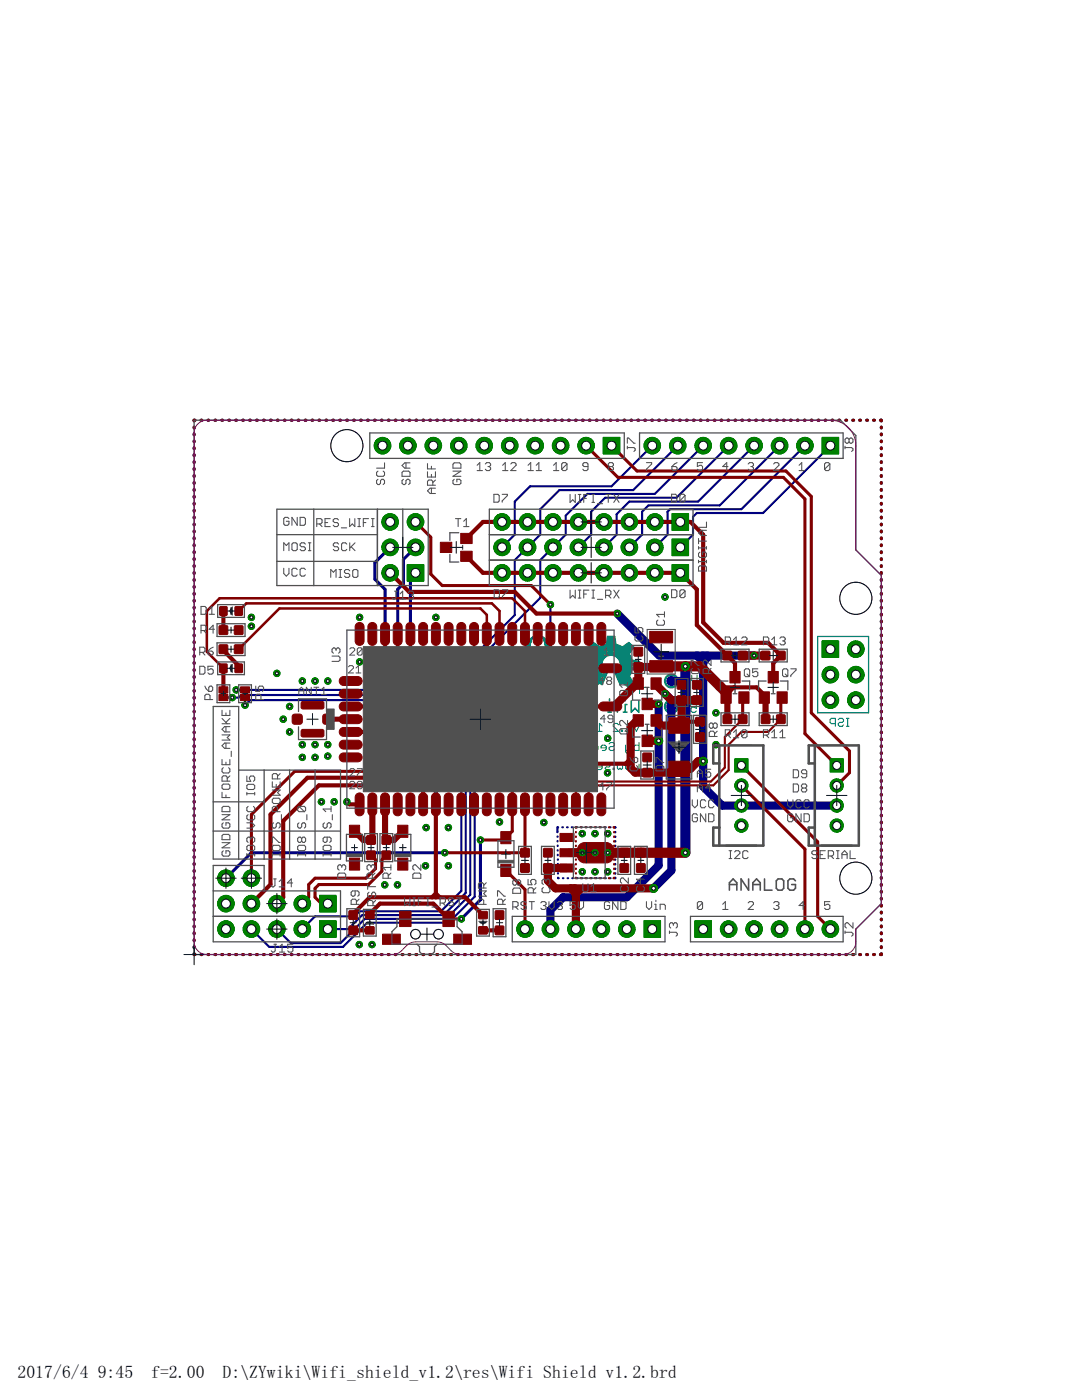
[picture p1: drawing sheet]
<svg xmlns="http://www.w3.org/2000/svg" width="216mm" height="279mm" viewBox="0 0 216 279" stroke-linecap="round" stroke-linejoin="round" font-family="sans-serif">
<defs><g id="words">
<g font-size="3.5">
<text x="3.5" y="274.9">2017/6/4</text>
<text x="19.5" y="274.9">9:45</text>
<text x="30.2" y="274.9">f=2.00</text>
<text x="44.4" y="274.9">D:\ZYwiki\Wifi_shield_v1.2\res\Wifi Shield v1.2.brd</text>
</g>
</g></defs>
<path d="M106.3 133.4h2M107.3 132.4v1.9M126.4 137.2h2.4M127.6 136v2.4M133.5 135.9h1M134 135.4v1M83.8 153.7h1.3M84.4 153v1.4M133.5 141h1M134 140.5v1" fill="none" stroke="#008080" stroke-width=".2"/>
<g fill="none" stroke="#008080" stroke-width=".21">
<path d="M136.7 135.5h.2M136.7 135.5l-.3 .3v.3l.3 .2h.5l.2-.2M137.4 135l-.2-.3h-.5l-.3 .3v.3l.3 .2M138 134.7v1.1l.6 .5 .5-.5v-1.1M139.9 135.5l-.2 .3v.3l.2 .2h.6l.2-.2M139.9 135.5h.3M140.7 135l-.2-.3h-.6l-.2 .3v.3l.2 .2M73.2 150.5l-.6 .5M73.7 150.5h-.8l-.3-.2v-.6l.3-.2h.8v1.5M74.3 149.5h1v1.5h-1M74.8 150.3h.5M75.9 149.5v1.5l.6-.5 .5 .5v-1.5"/>
<path d="M77.8 149.5h.6l.2 .2v1.1l-.2 .2h-.6l-.2-.2v-1.1zM80.2 150.5h-.7l-.3-.2v-.6l.3-.2h.7v1.5M80.8 151.3h1.1M83 150.5l-.5 .5M83.5 150.5h-.8l-.2-.2v-.6l.2-.2h.8v1.5M84.4 149.5h.5l.3 .2v1.1l-.3 .2h-.5l-.3-.2v-1.1zM85.7 149.7l.3-.2h.5l.3 .2v.3l-.3 .3h-.5l-.3 .2v.3l.3 .2h.5l.3-.2M87.4 149.5v1.5l1-1.5v1.5M89 149.5h1.1v1.5h-1.1M89.5 150.3h.6M90.7 149.7l.2-.2h.5l.3 .2v.3l-.3 .3h-.5l-.2 .2v.3l.2 .2h.5l.3-.2M100.2 152.8l.3-.3h.3v1.1"/>
<path d="M100.2 152.8v.8M100.2 152.8l-.2-.3-.3 .3v.8M101.6 152.5h.6l.2 .3v.5l-.2 .3h-.6l-.2-.3v-.5zM103 152.5h.8l.3 .3v.5l-.3 .3h-.8M104.6 153.3h.3v.3h-.3zM104.6 149l.3-.3h.5l.3 .3v.5l-.3 .3h-.5l-.3-.3zM104.6 145.2l-.2 .2v.3l.2 .3h.6l.2-.3M104.6 145.2h.3M105.4 144.7l-.2-.3h-.6l-.2 .3v.2l.2 .3M105.5 152.8l.2-.3h.5l.3 .3v.5l-.3 .3h-.5l-.2-.3zM106 146h1.1M106.3 149.8h.5"/>
<path d="M106.5 147.9v.3M106.8 148.7h-.3v1.1M107.1 153.6h.5M107.1 144.9l-.6-.5v1.6M107.3 151.7v.3M107.4 148.2v1.6h.8l.2-.3v-.5l-.2-.3h-.8M107.6 152.5h-.3v1.1M107.6 144.7v1l.3 .3h.5l.3-.3M107.6 144.7l.3-.3h.5l.3 .3v1M107.6 144.7l1.1 1M108.2 152v1.6h.8l.2-.3v-.5l-.2-.3h-.8M109 148.7v1.1h.8l.2-.3v-.8"/>
<path d="M109.8 152.5v1.1h.8l.3-.3v-.8M110.3 144.7l-.2-.3h-.6l-.2 .3v.2l1 1.1h-1M110.6 148.7h.5M110.9 148.5v1l-.3 .3M110.9 144.4l1.1 1.6M111.4 152.5h.6M111.7 152.3v1l-.3 .3M111.7 148.5l.3-.3h.5l.3 .3v.2l-.3 .3h-.5l-.3 .2v.3l.3 .3h.5l.3-.3M112.5 152.5h.8l.3 .3-.3 .3h-.5l-.3 .2 .3 .3h.8M112.5 144.4h1.1v.8l-.5-.3h-.3l-.3 .3v.5l.3 .3h.5l.3-.3M114.2 152v1.6h.8l.2-.3v-.5l-.2-.3h-.8M114.2 146h1"/>
<path d="M115 148.2v1.6h.8l.3-.3v-.5l-.3-.3h-.8M115.2 144.9l-.5-.5v1.6M115.8 144.4l1.1 1.6M116.9 153.1h-1.1v-.3l.3-.3h.5l.3 .3v.5l-.3 .3h-.5M117.5 146h1M117.7 149.2h-1.1v-.2l.3-.3h.5l.3 .3v.5l-.3 .3h-.5M118.5 144.9l-.5-.5v1.6M118.5 153.1h-1v-.3l.2-.3h.5l.3 .3v.5l-.3 .3h-.5M119.1 146h1M119.3 149.2h-1v-.2l.2-.3h.6l.2 .3v.5l-.2 .3h-.6M120.1 153.1h-1v-.3l.3-.3h.5l.2 .3v.5l-.2 .3h-.5M120.1 144.9l-.5-.5v1.6"/>
<path d="M120.7 152.5h.8l.3 .3-.3 .3h-.5l-.3 .2 .3 .3h.8M121 149.2h-1.1v-.2l.3-.3h.5l.3 .3v.5l-.3 .3h-.5M121.5 148.5l.3-.3h.5l.3 .3v.2l-.3 .3h-.5l-.3 .2v.3l.3 .3h.5l.3-.3M122.3 153.3h.3v.3h-.3zM123.2 152.5v.8l.2 .3 .3-.3 .3 .3 .2-.3v-.8M123.4 144.7l-.3-.3h-.5l-.2 .3v.2l1 1.1h-1M124 145.7h.2v.3h-.2zM124.8 152.5v.8l.3 .3 .2-.3 .3 .3 .3-.3v-.8M124.8 148.7v1.3l.3 .3h.2M124.8 146h1.1M125.9 148.7v.8l-.3 .3h-.8M125.9 144.9l-.6-.5v1.6"/>
<path d="M126.4 152.5v.8l.3 .3 .3-.3 .3 .3 .2-.3v-.8M126.4 144.9l.6 1.1 .5-1.1M127.5 148.2v1.6h-.8l-.3-.3v-.5l.3-.3h.8M136.2 140.6v1l.6 .6 .5-.6v-1M137.9 140.6h1v.8l-.7-.3-.3 .3v.5l.3 .3h.5l.2-.3M166.7 144.4h-.8l-.3-.2v-.6l.3-.2h.8v1.5M167.3 143.6l.2-.2h.6l.2 .2v.3l-.2 .3h-.6l-.2 .2v.3l.2 .2h.6l.2-.2M168.9 144.9h.5M168.9 143.4h.5M169.1 143.4v1.5"/>
</g>
<g fill="none" stroke="#008080" stroke-width=".32">
<path d="M106.5 139.9v2.2h1.1l.4-.4v-.7l-.4-.4h-1.1M109.5 139.9h-.3v2.2M113.1 139.5v.4M115.8 139.9v2.2M116.4 133.2h3.6M116.4 132.9h3.6M116.4 132.6h3.6M116.4 132.4h3.6M116.5 132.1h3.5M117.7 136.2l.8 .7 1-.7M117.7 136.2h1.8M117.7 129.1h1.7"/>
<path d="M117.9 129.3h8.4M117.9 135.9h2.3M118 131.8l-1.6 .3v1.3h1.6l.5 1.7-.8 1.1M118 133.5h2.1M118 131.8h2.2M118 136.5h1.1M118 129.6h8M118.1 133.7h2.3M118.1 128.8h.8M118.1 131.6h2.2M118.1 135.6h2.3M118.1 129.9h7.7"/>
<path d="M118.2 134h2.4M118.2 131.3h2.3M118.2 134.3h2.7M118.3 136.7h.4M118.3 130.2h7.2M118.3 135.4h2.2M118.3 134.5h2.6M118.3 131h2.3M118.4 130.5l-.6 1.2-1.5 .4v1.3l1.5 .2 .5 1.4-.8 1.2 .9 1 1.2-.9 .5 .3 1-2.3M118.4 134.8h2.4M118.4 130.7h2.9M118.4 130.5h7"/>
<path d="M118.4 135.1h2.2M119.5 136.2h.6M120 132.1v1.3l1 1-1 2-.5-.2M120 132.1l.8-1.3 1.2-.2 1.5 .5h-.2l.8 1.3M120.4 129.1h3.2M121 128.6l-1.3 .5-1.3-.9-.9 1 .9 1.3M121 128.7l.3-1.7h1.3l.3 1.7 1.2 .4 1.4-.9 .9 1-.9 1.3M121.1 134.3a1.86 1.86 0 0 1-.6-2.9 1.86 1.86 0 0 1 2.9 0 1.86 1.86 0 0 1-.7 2.9M121.2 128.8h1.9M121.3 128.5h1.5l-.3-1.2h-1.2v1.5l-1.6 .5-1.2-.8-.8 .6 .8 1.5-.5 1.2M121.3 128.3h1.4M121.3 128h1.4"/>
<path d="M121.3 127.7h1.3M121.3 127.4h1.3M121.6 139.5v.4M122.5 130.7h3M122.5 128.5l1.6 .8 1.5-.8 .7 .8-1 1 .5 1.5 1.6 .3v1.3M122.8 139.9l.4 .4v1.8M123.1 134.5h2.4M123.1 134.3h2.5M123.2 134.8h2.1M123.3 135.1h2.2M123.3 131h2.3M123.4 135.4h2.2"/>
<path d="M123.4 131.3h2.2M123.4 134h2.3M123.5 135.6h2.3M123.6 131.6h2.1M123.6 133.7h2.2M123.6 135.9h2.3M123.7 133.5h2.6M123.7 136.2h.6M123.7 131.8h2.1M123.8 133.2h3.4M123.9 132.9h3.5M123.9 132.1h3.4"/>
<path d="M124 132.6h3.4M124.1 132.4l-.6 1.5-.5 .5 .8 2 .5-.2M124.1 132.4h3.3M124.3 136.2h1.8M124.5 129.1h1.6M124.7 136.5h1.1M124.8 139.5v.4M125 128.8h.9M125.1 136.7h.4M125.5 130.5l.5 1.2M126 139.9v2.2l.7-.7 .8 .7v-2.2M126.1 131.7l1.5 .4v1.3l-1.5 .2-.5 1.4 .8 1.2-.9 1-1.2-.9-.5 .3-1.1-2.3"/>
<path d="M127.4 133.1l-1.6 .5-.5 1.3 .8 1.3-.8 .7-1-.7M108.8 142.1h.7M111.9 141.4h-1.5v-.4l.3-.4h.8l.4 .4v.7l-.4 .4h-.8M112.7 142.1h.7M113.4 140.6h-.3v1.5M115.8 141l-.4-.4h-.7l-.4 .4v1.1M116.6 140.3l.4-.4h.7l.4 .4v.3l-.4 .4h-.7l-.4 .4v.3l.4 .4h.7l.4-.4M121.3 142.1h.7M122 140.6h-.4v1.5M122.8 141h.8M124.4 142.1h.7M125.1 140.6h-.3v1.5"/>
</g>
<g fill="#008080" stroke="#008080" stroke-width=".2">
<path d="M107.7 136.7h.2z"/>
<path d="M106.7 136.7h.1z"/>
<path d="M107.8 136.7h.3z"/>
<path d="M106.4 136.7h.3z"/>
<path d="M107.8 136.7h.5z"/>
<path d="M106.3 136.7h.4z"/>
<path d="M107.9 136.6l.5 .1z"/>
<path d="M106.1 136.6l.6 .1z"/>
<path d="M107.9 136.6h.6z"/>
<path d="M106 136.6h.6z"/>
<path d="M108 136.6h.7z"/>
<path d="M105.8 136.6h.7z"/>
<path d="M108 136.5l.8 .1z"/>
<path d="M105.7 136.5l.8 .1z"/>
<path d="M108.1 136.5l.8 .1z"/>
<path d="M105.6 136.5l.9 .1z"/>
<path d="M108.1 136.5h.9z"/>
<path d="M105.6 136.5h.8z"/>
<path d="M108.1 136.5h1z"/>
<path d="M105.5 136.5h.9z"/>
<path d="M108.2 136.4l1 .1z"/>
<path d="M105.4 136.4l.9 .1z"/>
<path d="M105.3 136.4l1 .1z"/>
<path d="M108.3 136.4h1z"/>
<path d="M105.2 136.4h1.1z"/>
<path d="M105.2 136.4h1z"/>
<path d="M108.4 136.3l1.1 .1z"/>
<path d="M105.1 136.3l1.1 .1z"/>
<path d="M105 136.3l1.1 .1z"/>
<path d="M108.4 136.3h1.2z"/>
<path d="M104.9 136.3h1.2z"/>
<path d="M108.5 136.3h1.2z"/>
<path d="M108.5 136.2l1.2 .1z"/>
<path d="M104.8 136.2l1.2 .1z"/>
<path d="M108.6 136.2h1.1z"/>
<path d="M104.8 136.2h1.2z"/>
<path d="M108.6 136.2h1.2z"/>
<path d="M104.7 136.2h1.2z"/>
<path d="M108.6 136.2h1.3z"/>
<path d="M108.6 136.1l1.3 .1z"/>
<path d="M104.6 136.1l1.3 .1z"/>
<path d="M108.7 136.1l1.3 .1z"/>
<path d="M104.5 136.1l1.3 .1z"/>
<path d="M108.7 136.1h1.3z"/>
<path d="M104.5 136.1h1.3z"/>
<path d="M108.8 136.1h1.3z"/>
<path d="M104.4 136.1h1.3z"/>
<path d="M108.8 136l1.4 .1z"/>
<path d="M107.6 136l.1 .1z"/>
<path d="M106.8 136l.2 .1z"/>
<path d="M104.4 136l1.3 .1z"/>
<path d="M107.6 136l.2 .1z"/>
<path d="M104.3 136l1.4 .1z"/>
<path d="M108.9 136h1.3z"/>
<path d="M107.7 136h.1z"/>
<path d="M106.8 136h.1z"/>
<path d="M104.3 136h1.4z"/>
<path d="M108.9 136h1.4z"/>
<path d="M107.7 136h.2z"/>
<path d="M106.7 136h.2z"/>
<path d="M104.2 136h1.4z"/>
<path d="M109 135.9l1.3 .1z"/>
<path d="M107.7 135.9l.2 .1z"/>
<path d="M106.7 135.9l.2 .1z"/>
<path d="M104.2 135.9l1.4 .1z"/>
<path d="M109 135.9l1.4 .1z"/>
<path d="M109 135.9h1.4z"/>
<path d="M107.7 135.9h.3z"/>
<path d="M106.6 135.9h.3z"/>
<path d="M104.1 135.9h1.4z"/>
<path d="M109.1 135.9h1.3z"/>
<path d="M109.1 135.8l1.4 .1z"/>
<path d="M107.7 135.8l.3 .1z"/>
<path d="M106.6 135.8l.2 .1z"/>
<path d="M104 135.8l1.4 .1z"/>
<path d="M109.1 135.8h1.4z"/>
<path d="M107.7 135.8h.4z"/>
<path d="M106.5 135.8h.3z"/>
<path d="M104 135.8h1.4z"/>
<path d="M109.1 135.8h1.5z"/>
<path d="M107.8 135.8h.3z"/>
<path d="M103.9 135.8h1.5z"/>
<path d="M109.2 135.8h1.4z"/>
<path d="M106.4 135.8h.4z"/>
<path d="M103.9 135.8h1.4z"/>
<path d="M109.2 135.7l1.5 .1z"/>
<path d="M107.8 135.7l.3 .1z"/>
<path d="M106.4 135.7l.4 .1z"/>
<path d="M103.9 135.7l1.4 .1z"/>
<path d="M109.2 135.7h1.5z"/>
<path d="M107.8 135.7h.4z"/>
<path d="M106.4 135.7h.4z"/>
<path d="M103.8 135.7h1.5z"/>
<path d="M109.3 135.7h1.4z"/>
<path d="M106.4 135.7h.3z"/>
<path d="M103.8 135.7h1.4z"/>
<path d="M109.3 135.7h1.5z"/>
<path d="M106.3 135.7h.4z"/>
<path d="M109.3 135.6l1.5 .1z"/>
<path d="M107.8 135.6l.5 .1z"/>
<path d="M106.3 135.6l.4 .1z"/>
<path d="M103.7 135.6l1.5 .1z"/>
<path d="M109.4 135.6l1.4 .1z"/>
<path d="M109.4 135.6h1.4z"/>
<path d="M107.9 135.6h.4z"/>
<path d="M106.3 135.6h.4z"/>
<path d="M103.7 135.6h1.4z"/>
<path d="M109.5 135.6h1.4z"/>
<path d="M106.2 135.6h.5z"/>
<path d="M103.6 135.6h1.5z"/>
<path d="M109.5 135.5l1.4 .1z"/>
<path d="M107.9 135.5l.5 .1z"/>
<path d="M106.2 135.5l.5 .1z"/>
<path d="M103.6 135.5l1.5 .1z"/>
<path d="M109.5 135.5l1.5 .1z"/>
<path d="M103.5 135.5l1.5 .1z"/>
<path d="M109.5 135.5h1.5z"/>
<path d="M107.9 135.5h.5z"/>
<path d="M106.2 135.5h.4z"/>
<path d="M103.5 135.5h1.5z"/>
<path d="M109.6 135.4l1.4 .1z"/>
<path d="M107.9 135.4l.5 .1z"/>
<path d="M106.2 135.4l.4 .1z"/>
<path d="M103.5 135.4l1.5 .1z"/>
<path d="M109.6 135.4l1.5 .1z"/>
<path d="M107.9 135.4l.6 .1z"/>
<path d="M106.1 135.4l.5 .1z"/>
<path d="M103.5 135.4l1.4 .1z"/>
<path d="M109.6 135.4h1.5z"/>
<path d="M108 135.4h.5z"/>
<path d="M106.1 135.4h.5z"/>
<path d="M103.4 135.4h1.5z"/>
<path d="M109.7 135.4h1.5z"/>
<path d="M106 135.4h.6z"/>
<path d="M109.7 135.3l1.5 .1z"/>
<path d="M108 135.3l.6 .1z"/>
<path d="M106 135.3l.6 .1z"/>
<path d="M103.3 135.3l1.5 .1z"/>
<path d="M109.7 135.3h1.6z"/>
<path d="M108 135.3h.6z"/>
<path d="M106 135.3h.6z"/>
<path d="M103.3 135.3h1.5z"/>
<path d="M109.8 135.3h1.5z"/>
<path d="M105.9 135.3h.6z"/>
<path d="M103.2 135.3h1.6z"/>
<path d="M109.8 135.2l1.5 .1z"/>
<path d="M108.1 135.2l.6 .1z"/>
<path d="M105.9 135.2l.6 .1z"/>
<path d="M103.2 135.2l1.5 .1z"/>
<path d="M109.8 135.2h1.5z"/>
<path d="M108.1 135.2h.6z"/>
<path d="M105.9 135.2h.6z"/>
<path d="M103.2 135.2h1.5z"/>
<path d="M109.9 135.2h1.5z"/>
<path d="M105.8 135.2h.7z"/>
<path d="M103.1 135.2h1.6z"/>
<path d="M109.9 135.1l1.5 .1z"/>
<path d="M108.1 135.1l.6 .1z"/>
<path d="M105.8 135.1l.7 .1z"/>
<path d="M103.1 135.1l1.5 .1z"/>
<path d="M108.1 135.1l.7 .1z"/>
<path d="M110 135.1h1.4z"/>
<path d="M108.1 135.1h.7z"/>
<path d="M105.8 135.1h.7z"/>
<path d="M103 135.1h1.6z"/>
<path d="M110 135.1h1.5z"/>
<path d="M105.8 135.1h.6z"/>
<path d="M103.1 135.1h1.4z"/>
<path d="M110 135l1.5 .1z"/>
<path d="M108.1 135l.7 .1z"/>
<path d="M105.7 135l.7 .1z"/>
<path d="M103 135l1.5 .1z"/>
<path d="M108.1 135l.8 .1z"/>
<path d="M110 135h1.6z"/>
<path d="M108.2 135h.7z"/>
<path d="M105.7 135h.7z"/>
<path d="M102.9 135h1.6z"/>
<path d="M110.1 135h1.5z"/>
<path d="M110.1 134.9l1.5 .1z"/>
<path d="M108.2 134.9l.7 .1z"/>
<path d="M105.7 134.9l.7 .1z"/>
<path d="M102.9 134.9l1.6 .1z"/>
<path d="M110.2 134.9l1.5 .1z"/>
<path d="M105.6 134.9l.8 .1z"/>
<path d="M102.8 134.9l1.6 .1z"/>
<path d="M110.2 134.9h1.5z"/>
<path d="M108.2 134.9h.8z"/>
<path d="M105.6 134.9h.8z"/>
<path d="M102.8 134.9h1.6z"/>
<path d="M108.2 134.9h.7z"/>
<path d="M105.6 134.9h.7z"/>
<path d="M110.3 134.8l1.4 .1z"/>
<path d="M108.2 134.8l.8 .1z"/>
<path d="M105.6 134.8l.7 .1z"/>
<path d="M102.8 134.8l1.5 .1z"/>
<path d="M110.3 134.8h1.4z"/>
<path d="M108.2 134.8h.9z"/>
<path d="M105.6 134.8h.7z"/>
<path d="M102.7 134.8h1.6z"/>
<path d="M110.3 134.8h1.5z"/>
<path d="M108.3 134.8h.7z"/>
<path d="M105.5 134.8h.8z"/>
<path d="M102.7 134.8h1.5z"/>
<path d="M110.3 134.7l1.5 .1z"/>
<path d="M108.3 134.7l.8 .1z"/>
<path d="M105.5 134.7l.8 .1z"/>
<path d="M102.7 134.7l1.5 .1z"/>
<path d="M110.4 134.7h1.5z"/>
<path d="M108.3 134.7h.8z"/>
<path d="M105.5 134.7h.8z"/>
<path d="M102.7 134.7h1.5z"/>
<path d="M102.6 134.7h1.6z"/>
<path d="M110.4 134.6l1.5 .1z"/>
<path d="M108.3 134.6l.8 .1z"/>
<path d="M105.4 134.6l.9 .1z"/>
<path d="M102.6 134.6l1.5 .1z"/>
<path d="M108.3 134.6l.9 .1z"/>
<path d="M105.4 134.6l.8 .1z"/>
<path d="M110.4 134.6h1.6z"/>
<path d="M108.3 134.6h.9z"/>
<path d="M105.4 134.6h.8z"/>
<path d="M102.6 134.6h1.5z"/>
<path d="M110.5 134.6h1.5z"/>
<path d="M110.5 134.5l1.5 .1z"/>
<path d="M108.4 134.5l.8 .1z"/>
<path d="M105.4 134.5l.8 .1z"/>
<path d="M102.6 134.5l1.4 .1z"/>
<path d="M102.5 134.5l1.5 .1z"/>
<path d="M110.5 134.5h1.5z"/>
<path d="M108.4 134.5h.9z"/>
<path d="M105.3 134.5h.9z"/>
<path d="M102.5 134.5h1.5z"/>
<path d="M110.6 134.5h1.5z"/>
<path d="M110.6 134.4l1.5 .1z"/>
<path d="M108.4 134.4l.9 .1z"/>
<path d="M105.3 134.4l.9 .1z"/>
<path d="M102.4 134.4l1.5 .1z"/>
<path d="M110.6 134.4h1.5z"/>
<path d="M108.4 134.4h.9z"/>
<path d="M105.2 134.4h1z"/>
<path d="M102.4 134.4h1.5z"/>
<path d="M110.7 134.4h1.4z"/>
<path d="M110.7 134.3l1.5 .1z"/>
<path d="M108.4 134.3l.9 .1z"/>
<path d="M105.2 134.3l1 .1z"/>
<path d="M102.4 134.3l1.4 .1z"/>
<path d="M110.7 134.3h1.5z"/>
<path d="M108.4 134.3h1z"/>
<path d="M105.2 134.3h.9z"/>
<path d="M102.4 134.3h1.4z"/>
<path d="M102.3 134.3h1.5z"/>
<path d="M108.5 134.3h.9z"/>
<path d="M110.8 134.2l1.4 .1z"/>
<path d="M108.5 134.2l.9 .1z"/>
<path d="M105.2 134.2l.9 .1z"/>
<path d="M102.3 134.2l1.5 .1z"/>
<path d="M110.8 134.2l1.5 .1z"/>
<path d="M110.8 134.2h1.4z"/>
<path d="M108.5 134.2h.9z"/>
<path d="M105.1 134.2h1z"/>
<path d="M102.3 134.2h1.4z"/>
<path d="M110.8 134.2h1.5z"/>
<path d="M108.5 134.2h1z"/>
<path d="M102.2 134.2h1.5z"/>
<path d="M110.8 134.1l1.5 .1z"/>
<path d="M108.5 134.1l1 .1z"/>
<path d="M105.1 134.1l1 .1z"/>
<path d="M102.2 134.1l1.5 .1z"/>
<path d="M110.9 134.1h1.5z"/>
<path d="M108.5 134.1h1z"/>
<path d="M105.1 134.1h.9z"/>
<path d="M102.2 134.1h1.4z"/>
<path d="M110.9 134l1.5 .1z"/>
<path d="M108.5 134l1 .1z"/>
<path d="M105.1 134l.9 .1z"/>
<path d="M102.2 134l1.4 .1z"/>
<path d="M110.9 134h1.5z"/>
<path d="M108.5 134h1z"/>
<path d="M105.1 134h.9z"/>
<path d="M102.1 134h1.5z"/>
<path d="M111 134h1.4z"/>
<path d="M108.6 134h.9z"/>
<path d="M105 134h1z"/>
<path d="M102.1 134h1.4z"/>
<path d="M108.6 134h1z"/>
<path d="M111 133.9l1.4 .1z"/>
<path d="M108.6 133.9l1 .1z"/>
<path d="M105 133.9l1 .1z"/>
<path d="M102.1 133.9l1.4 .1z"/>
<path d="M111 133.9h1.5z"/>
<path d="M108.6 133.9h1z"/>
<path d="M105 133.9h1z"/>
<path d="M102.1 133.9h1.4z"/>
<path d="M102 133.9h1.5z"/>
<path d="M111.1 133.9h1.4z"/>
<path d="M104.9 133.9h1.1z"/>
<path d="M111.1 133.8l1.4 .1z"/>
<path d="M108.6 133.8l1 .1z"/>
<path d="M104.9 133.8l1.1 .1z"/>
<path d="M102 133.8l1.5 .1z"/>
<path d="M111.1 133.8h1.4z"/>
<path d="M108.6 133.8h1.1z"/>
<path d="M104.9 133.8h1.1z"/>
<path d="M102 133.8h1.4z"/>
<path d="M111.1 133.8h1.5z"/>
<path d="M104.9 133.8h1z"/>
<path d="M111.2 133.7l1.4 .1z"/>
<path d="M108.6 133.7l1.1 .1z"/>
<path d="M104.9 133.7l1 .1z"/>
<path d="M102 133.7l1.4 .1z"/>
<path d="M111.2 133.7h1.4z"/>
<path d="M108.6 133.7h1.1z"/>
<path d="M104.9 133.7h1z"/>
<path d="M101.9 133.7h1.4z"/>
<path d="M111.2 133.6l1.4 .1z"/>
<path d="M108.6 133.6l1.1 .1z"/>
<path d="M104.9 133.6l1 .1z"/>
<path d="M101.9 133.6l1.4 .1z"/>
<path d="M111.3 133.6l1.3 .1z"/>
<path d="M108.7 133.6l1 .1z"/>
<path d="M111.3 133.6h1.3z"/>
<path d="M108.7 133.6h1z"/>
<path d="M104.9 133.6h1z"/>
<path d="M101.9 133.6h1.4z"/>
<path d="M104.8 133.6h1.1z"/>
<path d="M101.9 133.6h1.3z"/>
<path d="M111.3 133.5l1.3 .1z"/>
<path d="M108.7 133.5l1 .1z"/>
<path d="M104.8 133.5l1.1 .1z"/>
<path d="M101.9 133.5l1.3 .1z"/>
<path d="M111.3 133.5l1.4 .1z"/>
<path d="M108.7 133.5l1.1 .1z"/>
<path d="M111.3 133.5h1.4z"/>
<path d="M108.7 133.5h1.1z"/>
<path d="M104.8 133.5h1.1z"/>
<path d="M101.8 133.5h1.4z"/>
<path d="M111.4 133.5h1.3z"/>
<path d="M104.8 133.5h1z"/>
<path d="M101.8 133.5h1.3z"/>
<path d="M111.4 133.4l1.3 .1z"/>
<path d="M108.7 133.4l1.1 .1z"/>
<path d="M104.8 133.4l1.1 .1z"/>
<path d="M101.8 133.4l1.3 .1z"/>
<path d="M111.4 133.4h1.4z"/>
<path d="M108.7 133.4h1.1z"/>
<path d="M104.8 133.4h1z"/>
<path d="M101.8 133.4h1.3z"/>
<path d="M111.4 133.4h1.3z"/>
<path d="M108.8 133.4h1z"/>
<path d="M104.7 133.4h1.1z"/>
<path d="M111.4 133.3l1.4 .1z"/>
<path d="M108.7 133.3l1.1 .1z"/>
<path d="M104.7 133.3l1.1 .1z"/>
<path d="M101.7 133.3l1.4 .1z"/>
<path d="M111.5 133.3h1.3z"/>
<path d="M108.8 133.3h1.1z"/>
<path d="M104.7 133.3h1.1z"/>
<path d="M101.7 133.3h1.4z"/>
<path d="M101.7 133.3h1.3z"/>
<path d="M111.5 133.2l1.3 .1z"/>
<path d="M108.8 133.2l1.1 .1z"/>
<path d="M104.7 133.2l1.1 .1z"/>
<path d="M101.7 133.2l1.3 .1z"/>
<path d="M111.5 133.2h1.3z"/>
<path d="M108.8 133.2h1.1z"/>
<path d="M104.7 133.2h1.1z"/>
<path d="M101.7 133.2h1.3z"/>
<path d="M111.5 133.2h1.4z"/>
<path d="M111.5 133.1l1.4 .1z"/>
<path d="M108.8 133.1l1.1 .1z"/>
<path d="M104.7 133.1l1.1 .1z"/>
<path d="M101.7 133.1l1.3 .1z"/>
<path d="M111.6 133.1l1.3 .1z"/>
<path d="M101.6 133.1l1.4 .1z"/>
<path d="M111.6 133.1h1.3z"/>
<path d="M108.8 133.1h1.1z"/>
<path d="M104.6 133.1h1.2z"/>
<path d="M101.6 133.1h1.3z"/>
<path d="M104.6 133.1h1.1z"/>
<path d="M111.7 133l1.2 .1z"/>
<path d="M108.8 133l1.1 .1z"/>
<path d="M104.6 133l1.1 .1z"/>
<path d="M101.6 133l1.3 .1z"/>
<path d="M108.8 133l1.2 .1z"/>
<path d="M104.6 133l1.2 .1z"/>
<path d="M111.7 133h1.2z"/>
<path d="M108.8 133h1.2z"/>
<path d="M104.6 133h1.2z"/>
<path d="M101.6 133h1.3z"/>
<path d="M108.8 133h1.1z"/>
<path d="M111.7 132.9l1.2 .1z"/>
<path d="M108.8 132.9l1.2 .1z"/>
<path d="M104.6 132.9l1.1 .1z"/>
<path d="M101.6 132.9l1.2 .1z"/>
<path d="M111.7 132.9h1.2z"/>
<path d="M108.8 132.9h1.2z"/>
<path d="M104.6 132.9h1.1z"/>
<path d="M101.6 132.9h1.2z"/>
<path d="M111.7 132.9h1.3z"/>
<path d="M108.9 132.9h1.1z"/>
<path d="M101.5 132.9h1.3z"/>
<path d="M111.8 132.8l1.2 .1z"/>
<path d="M108.9 132.8l1.1 .1z"/>
<path d="M104.6 132.8l1.1 .1z"/>
<path d="M101.5 132.8l1.3 .1z"/>
<path d="M111.8 132.8h1.2z"/>
<path d="M108.9 132.8h1.1z"/>
<path d="M104.5 132.8h1.2z"/>
<path d="M101.5 132.8h1.2z"/>
<path d="M104.6 132.8h1.1z"/>
<path d="M111.8 132.7l1.2 .1z"/>
<path d="M108.9 132.7l1.1 .1z"/>
<path d="M104.5 132.7l1.2 .1z"/>
<path d="M101.5 132.7l1.2 .1z"/>
<path d="M111.8 132.7l1.3 .1z"/>
<path d="M111.8 132.7h1.3z"/>
<path d="M108.9 132.7h1.1z"/>
<path d="M104.5 132.7h1.2z"/>
<path d="M101.5 132.7h1.2z"/>
<path d="M111.9 132.7h1.2z"/>
<path d="M108.9 132.7h1.2z"/>
<path d="M111.9 132.6l1.2 .1z"/>
<path d="M108.9 132.6l1.1 .1z"/>
<path d="M104.5 132.6l1.2 .1z"/>
<path d="M101.5 132.6l1.2 .1z"/>
<path d="M108.9 132.6l1.2 .1z"/>
<path d="M101.5 132.6l1.1 .1z"/>
<path d="M111.9 132.6h1.2z"/>
<path d="M108.9 132.6h1.2z"/>
<path d="M104.5 132.6h1.2z"/>
<path d="M101.5 132.6h1.1z"/>
<path d="M101.4 132.6h1.2z"/>
<path d="M111.9 132.5l1.2 .1z"/>
<path d="M108.9 132.5l1.2 .1z"/>
<path d="M104.5 132.5l1.2 .1z"/>
<path d="M101.4 132.5l1.2 .1z"/>
<path d="M111.9 132.5h1.2z"/>
<path d="M108.9 132.5h1.2z"/>
<path d="M104.5 132.5h1.2z"/>
<path d="M101.4 132.5h1.2z"/>
<path d="M112 132.5h1.1z"/>
<path d="M112 132.4l1.1 .1z"/>
<path d="M108.9 132.4l1.2 .1z"/>
<path d="M104.5 132.4l1.1 .1z"/>
<path d="M101.4 132.4l1.1 .1z"/>
<path d="M112 132.4h1.1z"/>
<path d="M108.9 132.4h1.2z"/>
<path d="M104.5 132.4h1.1z"/>
<path d="M101.4 132.4h1.1z"/>
<path d="M104.4 132.4h1.2z"/>
<path d="M112 132.3l1.1 .1z"/>
<path d="M108.9 132.3l1.2 .1z"/>
<path d="M104.5 132.3l1.1 .1z"/>
<path d="M101.4 132.3l1.1 .1z"/>
<path d="M112.1 132.3l1.1 .1z"/>
<path d="M104.4 132.3l1.2 .1z"/>
<path d="M112 132.3h1.2z"/>
<path d="M108.9 132.3h1.2z"/>
<path d="M104.4 132.3h1.2z"/>
<path d="M101.4 132.3h1.1z"/>
<path d="M112.1 132.2l1.1 .1z"/>
<path d="M108.9 132.2l1.2 .1z"/>
<path d="M104.4 132.2l1.2 .1z"/>
<path d="M101.4 132.2l1 .1z"/>
<path d="M101.3 132.2l1.1 .1z"/>
<path d="M112.1 132.2h1.1z"/>
<path d="M109 132.2h1.2z"/>
<path d="M104.4 132.2h1.2z"/>
<path d="M101.3 132.2h1.1z"/>
<path d="M112.1 132.1l1.1 .1z"/>
<path d="M109 132.1l1.2 .1z"/>
<path d="M104.4 132.1l1.2 .1z"/>
<path d="M101.3 132.1l1.1 .1z"/>
<path d="M112.1 132.1h1.1z"/>
<path d="M109 132.1h1.2z"/>
<path d="M104.4 132.1h1.2z"/>
<path d="M101.3 132.1h1.1z"/>
<path d="M112.2 132.1h1z"/>
<path d="M112.2 132l1 .1z"/>
<path d="M109 132l1.2 .1z"/>
<path d="M104.4 132l1.2 .1z"/>
<path d="M101.3 132l1 .1z"/>
<path d="M112.2 132h1z"/>
<path d="M109 132h1.2z"/>
<path d="M104.4 132h1.2z"/>
<path d="M101.3 132h1z"/>
<path d="M112.2 132h1.1z"/>
<path d="M112.2 131.9l1 .1z"/>
<path d="M109 131.9l1.2 .1z"/>
<path d="M104.4 131.9l1.2 .1z"/>
<path d="M101.3 131.9l1 .1z"/>
<path d="M112.3 131.9h.9z"/>
<path d="M109 131.9h1.2z"/>
<path d="M104.4 131.9h1.2z"/>
<path d="M101.3 131.9h1z"/>
<path d="M112.3 131.8l.9 .1z"/>
<path d="M109 131.8l1.2 .1z"/>
<path d="M104.4 131.8l1.2 .1z"/>
<path d="M101.3 131.8l1 .1z"/>
<path d="M112.3 131.8l1 .1z"/>
<path d="M112.3 131.8h1z"/>
<path d="M109 131.8h1.2z"/>
<path d="M104.4 131.8h1.2z"/>
<path d="M101.2 131.8h1z"/>
<path d="M101.3 131.8h.9z"/>
<path d="M112.3 131.7l1 .1z"/>
<path d="M109 131.7l1.2 .1z"/>
<path d="M104.4 131.7l1.2 .1z"/>
<path d="M101.2 131.7l1 .1z"/>
<path d="M101.3 131.7l.9 .1z"/>
<path d="M112.3 131.7h1z"/>
<path d="M109 131.7h1.2z"/>
<path d="M104.4 131.7h1.2z"/>
<path d="M101.3 131.7h.9z"/>
<path d="M112.4 131.7h.9z"/>
<path d="M101.2 131.7h1z"/>
<path d="M112.4 131.6l.9 .1z"/>
<path d="M109 131.6l1.2 .1z"/>
<path d="M104.4 131.6l1.2 .1z"/>
<path d="M101.2 131.6l1 .1z"/>
<path d="M112.4 131.6h.9z"/>
<path d="M109 131.6h1.2z"/>
<path d="M104.4 131.6h1.2z"/>
<path d="M101.2 131.6h1z"/>
<path d="M101.2 131.6h.9z"/>
<path d="M112.4 131.5l.9 .1z"/>
<path d="M109 131.5l1.2 .1z"/>
<path d="M104.4 131.5l1.2 .1z"/>
<path d="M101.2 131.5l.9 .1z"/>
<path d="M112.4 131.5h.9z"/>
<path d="M109 131.5h1.2z"/>
<path d="M104.4 131.5h1.2z"/>
<path d="M101.2 131.5h.9z"/>
<path d="M112.4 131.4l.9 .1z"/>
<path d="M109 131.4l1.2 .1z"/>
<path d="M104.4 131.4l1.2 .1z"/>
<path d="M101.2 131.4l.9 .1z"/>
<path d="M112.5 131.4h.8z"/>
<path d="M109 131.4h1.2z"/>
<path d="M104.4 131.4h1.2z"/>
<path d="M101.2 131.4h.9z"/>
<path d="M101.2 131.4h.8z"/>
<path d="M112.5 131.3l.8 .1z"/>
<path d="M109 131.3l1.2 .1z"/>
<path d="M104.4 131.3l1.1 .1z"/>
<path d="M101.2 131.3l.8 .1z"/>
<path d="M112.5 131.3h.8z"/>
<path d="M109 131.3h1.2z"/>
<path d="M104.4 131.3h1.1z"/>
<path d="M101.2 131.3h.8z"/>
<path d="M104.4 131.3h1.2z"/>
<path d="M112.5 131.2l.8 .1z"/>
<path d="M109 131.2l1.2 .1z"/>
<path d="M104.4 131.2l1.1 .1z"/>
<path d="M101.2 131.2l.8 .1z"/>
<path d="M112.5 131.2h.8z"/>
<path d="M109 131.2h1.2z"/>
<path d="M104.4 131.2h1.1z"/>
<path d="M101.2 131.2h.8z"/>
<path d="M112.6 131.1l.7 .1z"/>
<path d="M109 131.1l1.2 .1z"/>
<path d="M104.4 131.1l1.1 .1z"/>
<path d="M101.2 131.1l.8 .1z"/>
<path d="M112.6 131.1h.8z"/>
<path d="M109 131.1h1.2z"/>
<path d="M104.4 131.1h1.1z"/>
<path d="M101.2 131.1h.8z"/>
<path d="M112.6 131.1h.7z"/>
<path d="M112.6 131l.7 .1z"/>
<path d="M109 131l1.2 .1z"/>
<path d="M104.4 131l1.1 .1z"/>
<path d="M101.2 131l.7 .1z"/>
<path d="M112.6 131h.7z"/>
<path d="M109 131h1.2z"/>
<path d="M104.4 131h1.1z"/>
<path d="M101.2 131h.7z"/>
<path d="M112.6 130.9l.7 .1z"/>
<path d="M109 130.9l1.2 .1z"/>
<path d="M104.4 130.9l1.1 .1z"/>
<path d="M101.2 130.9l.7 .1z"/>
<path d="M112.6 130.9h.7z"/>
<path d="M109 130.9h1.2z"/>
<path d="M104.4 130.9h1.1z"/>
<path d="M101.2 130.9h.7z"/>
<path d="M112.6 130.8l.7 .1z"/>
<path d="M109 130.8l1.2 .1z"/>
<path d="M104.4 130.8l1.1 .1z"/>
<path d="M101.2 130.8l.7 .1z"/>
<path d="M112.7 130.8l.6 .1z"/>
<path d="M112.6 130.8h.7z"/>
<path d="M109 130.8h1.2z"/>
<path d="M104.4 130.8h1.1z"/>
<path d="M101.2 130.8h.7z"/>
<path d="M112.7 130.8h.7z"/>
<path d="M112.6 130.7l.7 .1z"/>
<path d="M109 130.7l1.2 .1z"/>
<path d="M104.4 130.7l1.1 .1z"/>
<path d="M101.2 130.7l.7 .1z"/>
<path d="M112.7 130.7h.7z"/>
<path d="M109 130.7h1.2z"/>
<path d="M104.4 130.7h1.1z"/>
<path d="M101.2 130.7h.6z"/>
<path d="M112.7 130.7h.6z"/>
<path d="M112.7 130.6l.6 .1z"/>
<path d="M109.1 130.6l1.1 .1z"/>
<path d="M104.4 130.6l1.1 .1z"/>
<path d="M101.2 130.6l.6 .1z"/>
<path d="M112.7 130.6h.6z"/>
<path d="M109 130.6h1.2z"/>
<path d="M104.4 130.6h1.1z"/>
<path d="M101.2 130.6h.6z"/>
<path d="M109.1 130.6h1.1z"/>
<path d="M112.8 130.6h.5z"/>
<path d="M112.7 130.5l.6 .1z"/>
<path d="M109.1 130.5l1.1 .1z"/>
<path d="M104.4 130.5l1.2 .1z"/>
<path d="M101.2 130.5l.6 .1z"/>
<path d="M112.8 130.5l.5 .1z"/>
<path d="M104.4 130.5l1.1 .1z"/>
<path d="M112.8 130.5h.5z"/>
<path d="M109.1 130.5h1.1z"/>
<path d="M104.4 130.5h1.2z"/>
<path d="M101.2 130.5h.5z"/>
<path d="M109 130.5h1.2z"/>
<path d="M104.4 130.5h1.1z"/>
<path d="M112.8 130.4l.5 .1z"/>
<path d="M109 130.4l1.2 .1z"/>
<path d="M104.4 130.4l1.2 .1z"/>
<path d="M101.2 130.4l.5 .1z"/>
<path d="M109.1 130.4l1.1 .1z"/>
<path d="M104.5 130.4l1.1 .1z"/>
<path d="M112.8 130.4h.5z"/>
<path d="M109 130.4h1.1z"/>
<path d="M104.5 130.4h1.1z"/>
<path d="M101.2 130.4h.5z"/>
<path d="M112.8 130.3l.5 .1z"/>
<path d="M109 130.3l1.1 .1z"/>
<path d="M104.5 130.3l1.1 .1z"/>
<path d="M101.2 130.3l.5 .1z"/>
<path d="M112.8 130.3h.5z"/>
<path d="M109 130.3h1.1z"/>
<path d="M104.5 130.3h1.1z"/>
<path d="M101.2 130.3h.5z"/>
<path d="M112.9 130.3h.4z"/>
<path d="M109.1 130.3h1z"/>
<path d="M112.8 130.2l.5 .1z"/>
<path d="M109 130.2l1.1 .1z"/>
<path d="M104.5 130.2l1.1 .1z"/>
<path d="M101.2 130.2l.5 .1z"/>
<path d="M112.8 130.2h.5z"/>
<path d="M109.1 130.2h1z"/>
<path d="M104.5 130.2h1.1z"/>
<path d="M101.2 130.2h.5z"/>
<path d="M109 130.2h1.1z"/>
<path d="M112.9 130.2h.4z"/>
<path d="M112.9 130.1l.4 .1z"/>
<path d="M109 130.1l1.1 .1z"/>
<path d="M104.5 130.1l1.1 .1z"/>
<path d="M101.2 130.1l.5 .1z"/>
<path d="M112.9 130.1h.4z"/>
<path d="M109 130.1h1.1z"/>
<path d="M104.5 130.1h1.1z"/>
<path d="M101.2 130.1h.5z"/>
<path d="M112.8 130.1h.5z"/>
<path d="M112.9 130l.4 .1z"/>
<path d="M109 130l1.1 .1z"/>
<path d="M104.5 130l1.1 .1z"/>
<path d="M101.2 130l.5 .1z"/>
<path d="M101.3 130l.3 .1z"/>
<path d="M112.9 130h.4z"/>
<path d="M109 130h1.1z"/>
<path d="M104.5 130h1.1z"/>
<path d="M101.2 130h.5z"/>
<path d="M101.3 130h.3z"/>
<path d="M112.9 129.9l.4 .1z"/>
<path d="M109 129.9l1.1 .1z"/>
<path d="M104.5 129.9l1.1 .1z"/>
<path d="M101.3 129.9l.3 .1z"/>
<path d="M109 129.9l1 .1z"/>
<path d="M101.2 129.9l.4 .1z"/>
<path d="M112.9 129.9h.4z"/>
<path d="M109 129.9h1z"/>
<path d="M104.5 129.9h1.1z"/>
<path d="M101.3 129.9h.3z"/>
<path d="M112.9 129.8l.4 .1z"/>
<path d="M109 129.8l1 .1z"/>
<path d="M104.5 129.8l1.1 .1z"/>
<path d="M101.3 129.8l.3 .1z"/>
<path d="M104.6 129.8l1 .1z"/>
<path d="M112.9 129.8h.3z"/>
<path d="M109 129.8h1z"/>
<path d="M104.6 129.8h1z"/>
<path d="M101.3 129.8h.3z"/>
<path d="M112.9 129.8h.4z"/>
<path d="M112.9 129.7l.3 .1z"/>
<path d="M108.9 129.7l1.1 .1z"/>
<path d="M104.6 129.7l1 .1z"/>
<path d="M101.3 129.7l.3 .1z"/>
<path d="M113 129.7h.2z"/>
<path d="M109 129.7h1z"/>
<path d="M104.6 129.7h1z"/>
<path d="M101.3 129.7h.3z"/>
<path d="M112.9 129.7h.3z"/>
<path d="M112.9 129.6l.3 .1z"/>
<path d="M109 129.6l.9 .1z"/>
<path d="M104.6 129.6l1 .1z"/>
<path d="M101.3 129.6l.2 .1z"/>
<path d="M113 129.6l.2 .1z"/>
<path d="M113 129.6h.2z"/>
<path d="M109 129.6h.9z"/>
<path d="M104.6 129.6h1z"/>
<path d="M101.3 129.6h.2z"/>
<path d="M113 129.5l.2 .1z"/>
<path d="M109 129.5l.9 .1z"/>
<path d="M104.6 129.5l1 .1z"/>
<path d="M101.3 129.5l.3 .1z"/>
<path d="M104.7 129.5l.9 .1z"/>
<path d="M101.3 129.5l.2 .1z"/>
<path d="M113 129.5h.2z"/>
<path d="M109 129.5h.9z"/>
<path d="M104.7 129.5h.9z"/>
<path d="M101.3 129.5h.3z"/>
<path d="M108.9 129.5h1z"/>
<path d="M113 129.4l.2 .1z"/>
<path d="M108.9 129.4l1 .1z"/>
<path d="M104.7 129.4l.9 .1z"/>
<path d="M101.4 129.4l.1 .1z"/>
<path d="M113 129.4h.2z"/>
<path d="M108.9 129.4h1z"/>
<path d="M104.7 129.4h.9z"/>
<path d="M101.4 129.4h.1z"/>
<path d="M104.7 129.4h1z"/>
<path d="M113 129.3l.2 .1z"/>
<path d="M108.9 129.3l1 .1z"/>
<path d="M104.7 129.3l1 .1z"/>
<path d="M108.9 129.3h1z"/>
<path d="M104.7 129.3h1z"/>
<path d="M108.9 129.2l.9 .1z"/>
<path d="M104.7 129.2l1 .1z"/>
<path d="M108.9 129.2h.9z"/>
<path d="M104.8 129.2h.9z"/>
<path d="M108.9 129.1l.9 .1z"/>
<path d="M104.8 129.1l.9 .1z"/>
<path d="M108.9 129.1h.8z"/>
<path d="M104.8 129.1h.9z"/>
<path d="M108.9 129l.8 .1z"/>
<path d="M104.9 129l.8 .1z"/>
<path d="M108.9 129h.8z"/>
<path d="M104.8 129h.9z"/>
<path d="M108.9 128.9l.8 .1z"/>
<path d="M104.9 128.9l.8 .1z"/>
<path d="M108.8 128.9l.9 .1z"/>
<path d="M108.8 128.9h.9z"/>
<path d="M104.9 128.9h.8z"/>
<path d="M108.8 128.9h.8z"/>
<path d="M108.8 128.8l.8 .1z"/>
<path d="M104.9 128.8l.8 .1z"/>
<path d="M108.8 128.8h.8z"/>
<path d="M104.9 128.8h.9z"/>
<path d="M104.9 128.8h.8z"/>
<path d="M105 128.8h.8z"/>
<path d="M108.8 128.7l.8 .1z"/>
<path d="M105 128.7l.8 .1z"/>
<path d="M108.8 128.7h.8z"/>
<path d="M105 128.7h.8z"/>
<path d="M108.8 128.6l.7 .1z"/>
<path d="M105.1 128.6l.7 .1z"/>
<path d="M108.8 128.6h.7z"/>
<path d="M105.1 128.6h.7z"/>
<path d="M108.8 128.5l.7 .1z"/>
<path d="M105.1 128.5l.7 .1z"/>
<path d="M108.7 128.5h.8z"/>
<path d="M105.1 128.5h.7z"/>
<path d="M108.8 128.5h.6z"/>
<path d="M108.7 128.4l.8 .1z"/>
<path d="M105.1 128.4l.7 .1z"/>
<path d="M108.7 128.4l.7 .1z"/>
<path d="M105.2 128.4l.6 .1z"/>
<path d="M108.7 128.4h.7z"/>
<path d="M105.2 128.4h.7z"/>
<path d="M108.7 128.3l.7 .1z"/>
<path d="M105.2 128.3l.7 .1z"/>
<path d="M108.7 128.3h.6z"/>
<path d="M105.2 128.3h.7z"/>
<path d="M105.3 128.3h.6z"/>
<path d="M108.7 128.2l.6 .1z"/>
<path d="M105.3 128.2l.6 .1z"/>
<path d="M108.7 128.2h.6z"/>
<path d="M105.3 128.2h.6z"/>
<path d="M108.6 128.1l.6 .1z"/>
<path d="M105.3 128.1l.6 .1z"/>
<path d="M108.6 128.1h.6z"/>
<path d="M105.3 128.1h.6z"/>
<path d="M105.4 128.1h.6z"/>
<path d="M108.6 128l.6 .1z"/>
<path d="M105.4 128l.5 .1z"/>
<path d="M105.4 128l.6 .1z"/>
<path d="M108.6 128h.6z"/>
<path d="M105.4 128h.6z"/>
<path d="M108.6 128h.5z"/>
<path d="M105.5 128h.5z"/>
<path d="M108.6 127.9l.5 .1z"/>
<path d="M105.5 127.9l.5 .1z"/>
<path d="M108.5 127.9l.6 .1z"/>
<path d="M108.6 127.9h.4z"/>
<path d="M105.5 127.9h.5z"/>
<path d="M108.6 127.9h.5z"/>
<path d="M108.5 127.8l.5 .1z"/>
<path d="M105.6 127.8l.4 .1z"/>
<path d="M108.5 127.8h.5z"/>
<path d="M105.6 127.8h.4z"/>
<path d="M108.5 127.7l.4 .1z"/>
<path d="M105.6 127.7l.5 .1z"/>
<path d="M108.5 127.7h.4z"/>
<path d="M105.7 127.7h.4z"/>
<path d="M108.5 127.6l.4 .1z"/>
<path d="M105.7 127.6l.4 .1z"/>
<path d="M108.5 127.6l.3 .1z"/>
<path d="M108.5 127.6h.3z"/>
<path d="M105.7 127.6h.4z"/>
<path d="M105.8 127.6h.3z"/>
<path d="M108.5 127.5l.3 .1z"/>
<path d="M105.8 127.5l.3 .1z"/>
<path d="M108.4 127.5l.3 .1z"/>
<path d="M108.4 127.5h.3z"/>
<path d="M105.9 127.5h.3z"/>
<path d="M108.4 127.4l.3 .1z"/>
<path d="M105.9 127.4l.3 .1z"/>
<path d="M108.4 127.4h.2z"/>
<path d="M105.9 127.4h.3z"/>
<path d="M106 127.4h.2z"/>
<path d="M108.4 127.3l.2 .1z"/>
<path d="M106 127.3l.2 .1z"/>
<path d="M108.4 127.3h.2z"/>
<path d="M106 127.3h.2z"/>
<path d="M108.4 127.3h.1z"/>
<path d="M106 127.3h.3z"/>
<path d="M108.3 127.3h.2z"/>
<path d="M106.1 127.3h.1z"/>
<path d="M108.3 127.2l.2 .1z"/>
<path d="M106.1 127.2l.2 .1z"/>
</g>
<g fill="#008080" stroke="#008080" stroke-width=".2">
<path d="M132.9 140a1.39 1.39 0 0 1 2.3 .3 1.39 1.39 0 0 1-.9 2 1.39 1.39 0 0 1-1.7-1.3h.2a1.14 1.14 0 0 1 1.6-1.1 1.14 1.14 0 0 1 .3 1.9 1.14 1.14 0 0 1-1.8-.5l-.1-.3h-.2z" fill-rule="evenodd"/>
<path d="M132.9 135a1.39 1.39 0 0 1 2.3 .2 1.39 1.39 0 0 1-.9 2.1 1.39 1.39 0 0 1-1.7-1.4h.2a1.14 1.14 0 0 1 1.6-1.1 1.14 1.14 0 0 1 .3 1.9 1.14 1.14 0 0 1-1.8-.5l-.1-.3h-.2z" fill-rule="evenodd"/>
<path d="M83.4 152.7a1.4 1.4 0 0 1 2.2 .2 1.4 1.4 0 0 1-.8 2.1 1.4 1.4 0 0 1-1.8-1.3h.3a1.15 1.15 0 0 1 1.6-1.1 1.15 1.15 0 0 1 .3 1.9 1.15 1.15 0 0 1-1.9-.5v-.3h-.3z" fill-rule="evenodd"/>
</g>
<path d="M163.2 127h10.1v15.3h-10.1z" fill="none" stroke="#008080" stroke-width=".25"/>
<g fill="#000080" stroke="#000080" stroke-width=".2">
<circle cx="134" cy="141" r=".89"/>
<circle cx="134" cy="135.9" r=".89"/>
<circle cx="84.4" cy="153.7" r=".89"/>
</g>
<g fill="none" stroke="#000080" stroke-width=".61">
<path d="M38.7 85.2v.2M38.7 86.6v.2M38.7 88v.2M38.7 89.4v.2M38.7 90.8v.1M38.7 92.2v.1M38.7 93.5v.2M38.7 94.9v.2M38.7 96.3v.2M38.7 97.7v.2M38.7 99.1v.1M38.9 83.9h-.2v.1"/>
<path d="M40.1 83.9h.2M41.5 83.9h.2M42.9 83.9h.2M44.3 83.9h.1M45.7 83.9h.1M47 83.9h.2M48.4 83.9h.2M49.8 83.9h.2M51.2 83.9h.2M52.6 83.9h.1M54 83.9h.1M55.3 83.9h.2"/>
<path d="M56.7 83.9h.2M58.1 83.9h.2M59.5 83.9h.1M60.9 83.9h.1M62.3 83.9h.1M63.6 83.9h.2M65 83.9h.2M66.4 83.9h.2M67.8 83.9h.1M69.2 83.9h.1M70.5 83.9h.2M71.9 83.9h.2"/>
<path d="M73.3 83.9h.2M74.7 83.9h.2M76.1 83.9h.1M77.5 83.9h.1M78.8 83.9h.2M80.2 83.9h.2M81.6 83.9h.2M83 83.9h.2M84.4 83.9h.2M85.8 83.9h.1M87.2 83.9h.1M88.5 83.9h.2"/>
<path d="M89.9 83.9h.2M91.3 83.9h.2M92.7 83.9h.2M94.1 83.9h.1M95.5 83.9h.1M96.8 83.9h.2M98.2 83.9h.2M99.6 83.9h.2M101 83.9h.2M102.4 83.9h.1M103.8 83.9h.1M105.1 83.9h.2"/>
<path d="M106.5 83.9h.2M107.9 83.9h.2M109.3 83.9h.2M110.7 83.9h.1M112.1 83.9h.1M113.4 83.9h.2M114.8 83.9h.2M116.2 83.9h.2M117.6 83.9h.2M119 83.9h.1M120.4 83.9h.1M121.8 83.9h.1"/>
<path d="M123.1 83.9h.2M124.5 83.9h.2M125.9 83.9h.1M127.3 83.9h.1M128.7 83.9h.1M130 83.9h.2M131.4 83.9h.2M132.8 83.9h.2M134.2 83.9h.2M135.6 83.9h.1M136.9 83.9h.2M138.3 83.9h.2"/>
<path d="M139.7 83.9h.2M141.1 83.9h.2M142.5 83.9h.2M143.9 83.9h.1M145.3 83.9h.1M146.6 83.9h.2M148 83.9h.2M149.4 83.9h.2M150.8 83.9h.2M152.2 83.9h.1M153.6 83.9h.1M154.9 83.9h.2"/>
<path d="M156.3 83.9h.2M157.7 83.9h.2M159.1 83.9h.2M160.5 83.9h.1M161.9 83.9h.1M163.2 83.9h.2M164.6 83.9h.2M166 83.9h.2M167.4 83.9h.2M168.8 83.9h.1M170.2 83.9h.1M171.5 83.9h.2"/>
<path d="M172.9 83.9h.2M174.3 83.9h.2M175.7 83.9h.2v.1M175.9 85.2v.2M175.9 86.6v.2M175.9 88v.2M175.9 89.4v.2M175.9 90.8v.1M175.9 92.2v.1M175.9 93.5v.2M175.9 94.9v.2M175.9 96.3v.2"/>
<path d="M175.9 97.7v.2M175.9 99.1v.1M38.7 100.5v.1M38.7 101.8v.2M38.7 103.2v.2M38.7 104.6v.2M38.7 106v.2M38.7 107.4v.1M38.7 108.8v.1M38.7 110.1v.2M38.7 111.5v.2M38.7 112.9v.2"/>
<path d="M38.7 114.3v.1M38.7 115.7v.1M38.7 117.1v.1M38.7 118.4v.2M38.7 119.8v.2M77.9 109.2l-3.1 3.1v3.3l2 2v13.2M82.9 114.3l-1 1v15.5M82.9 109.2l-2.4 2.5v4.8l-1.1 1.1v13.2M175.9 100.5v.1M175.9 101.8v.2M175.9 103.2v.2M175.9 104.6v.2"/>
<path d="M175.9 106v.2M175.9 107.4v.1M175.9 108.8v.1M175.9 110.1v.2M175.9 111.5v.2M175.9 112.9v.2M175.9 114.3v.1M175.9 115.7v.1M175.9 117.1v.1M175.9 118.4v.2M175.9 119.8v.2M38.7 121.2v.1"/>
<path d="M38.7 122.6v.1M38.7 124v.1M38.7 125.3v.2M38.7 126.7v.2M38.7 128.1v.2M38.7 129.5v.1M38.7 130.9v.1M38.7 132.2v.2M38.7 133.6v.2M38.7 135v.2M38.7 136.4v.2M38.7 137.8v.1"/>
<path d="M38.7 139.2v.1M175.9 121.2v.1M175.9 122.6v.1M175.9 124v.1M175.9 125.3v.2M175.9 126.7v.2M175.9 128.1v.2M175.9 129.5v.1M175.9 130.9v.1M175.9 132.2v.2M175.9 133.6v.2M175.9 135v.2"/>
<path d="M175.9 136.4v.2M175.9 137.8v.1M175.9 139.2v.1M38.7 140.5v.2M38.7 141.9v.2M38.7 143.3v.2M38.7 144.7v.2M38.7 146.1v.1M38.7 147.5v.1M38.7 148.8v.2M38.7 150.2v.2M38.7 151.6v.2"/>
<path d="M38.7 153v.2M38.7 154.4v.1M38.7 155.8v.1M38.7 157.1v.2M38.7 158.5v.2M38.7 159.9v.2M175.9 140.5v.2M175.9 141.9v.2M175.9 143.3v.2M175.9 144.7v.2M175.9 146.1v.1M175.9 147.5v.1"/>
<path d="M175.9 148.8v.2M175.9 150.2v.2M175.9 151.6v.2M175.9 153v.2M175.9 154.4v.1M175.9 155.8v.1M175.9 157.1v.2M175.9 158.5v.2M175.9 159.9v.2M38.7 161.3v.2M38.7 162.7v.1M38.7 164.1v.1"/>
<path d="M38.7 165.4v.2M38.7 166.8v.2M38.7 168.2v.2M38.7 169.6v.2M38.7 171v.1M38.7 172.4v.1M38.7 173.7v.2M38.7 175.1v.2M38.7 176.5v.2M38.7 177.9v.2M38.7 179.3v.1M88.8 170.2h-38.6l-5.1 5.1"/>
<path d="M95.9 167.6v12l-3.8 3.8M175.9 161.3v.2M175.9 162.7v.1M175.9 164.1v.1M175.9 165.4v.2M175.9 166.8v.2M175.9 168.2v.2M175.9 169.6v.2M175.9 171v.1M175.9 172.4v.1M175.9 173.7v.2M175.9 175.1v.2"/>
<path d="M175.9 176.5v.2M175.9 177.9v.2M175.9 179.3v.1M38.7 190.3v.2h.2M38.7 180.7v.1M38.7 182v.2M38.7 183.4v.2M38.7 184.8v.2M38.7 186.2v.2M38.7 187.6v.1M38.7 189v.1M40.1 190.5h.2"/>
<path d="M41.5 190.5h.2M42.9 190.5h.2M44.3 190.5h.1M45.7 190.5h.1M47 190.5h.2M48.4 190.5h.2M49.8 190.5h.2M51.2 190.5h.2M52.6 190.5h.1M54 190.5h.1M55.3 190.5h.2M56.7 190.5h.2"/>
<path d="M58.1 190.5h.2M59.5 190.5h.1M60.9 190.5h.1M62.3 190.5h.1M63.6 190.5h.2M65 190.5h.2M66.4 190.5h.2M67.8 190.5h.1M69.2 190.5h.1M70.5 190.5h.2M71.9 190.5h.2M73.3 190.5h.2"/>
<path d="M74.7 190.5h.2M76.1 190.5h.1M77.5 190.5h.1M78.8 190.5h.2M80.2 190.5h.2M81.6 190.5h.2M83 190.5h.2M84.4 190.5h.2M85.8 190.5h.1M87.2 190.5h.1M88.5 190.5h.2M89.9 190.5h.2"/>
<path d="M91.3 190.5h.2M92.7 190.5h.2M94.1 190.5h.1M95.5 190.5h.1M96.8 190.5h.2M98.2 190.5h.2M99.6 190.5h.2M101 190.5h.2M102.4 190.5h.1M103.8 190.5h.1M105.1 190.5h.2M106.5 190.5h.2"/>
<path d="M107.9 190.5h.2M109.3 190.5h.2M110.7 190.5h.1M112.1 190.5h.1M113.4 190.5h.2M114.8 190.5h.2M116.2 190.5h.2M117.6 190.5h.2M119 190.5h.1M120.4 190.5h.1M121.8 190.5h.1M123.1 190.5h.2"/>
<path d="M124.5 190.5h.2M125.9 190.5h.1M127.3 190.5h.1M128.7 190.5h.1M130 190.5h.2M131.4 190.5h.2M132.8 190.5h.2M134.2 190.5h.2M135.6 190.5h.1M136.9 190.5h.2M138.3 190.5h.2M139.7 190.5h.2"/>
<path d="M141.1 190.5h.2M142.5 190.5h.2M143.9 190.5h.1M145.3 190.5h.1M146.6 190.5h.2M148 190.5h.2M149.4 190.5h.2M150.8 190.5h.2M152.2 190.5h.1M153.6 190.5h.1M154.9 190.5h.2M156.3 190.5h.2"/>
<path d="M157.7 190.5h.2M159.1 190.5h.2M160.5 190.5h.1M161.9 190.5h.1M163.2 190.5h.2M164.6 190.5h.2M166 190.5h.2M167.4 190.5h.2M168.8 190.5h.1M170.2 190.5h.1M171.5 190.5h.2M172.9 190.5h.2"/>
<path d="M174.3 190.5h.2M175.9 180.7v.1M175.9 182v.2M175.9 183.4v.2M175.9 184.8v.2M175.9 186.2v.2M175.9 187.6v.1M175.9 189v.1M175.9 190.3v.2h-.2"/>
</g>
<g fill="none" stroke="#000080" stroke-width=".42">
<path d="M130.2 88.9l-8.2 8.1h-16.2l-3.1 3.1v6.6l-2.5 2.5M135.2 88.9l-8.9 8.9h-14.7l-3.8 3.8v5.1l-5.1 5.1v10.9l-14.9 15h-40.7M140.3 88.9l-9.6 9.7h-13.5l-4.3 4.3v3.8l-5.1 5.1v7.5l-19.4 19.4h-40.3l-.5 .5h-1.2M145.4 88.9l-10.4 10.4h-14.2l-2.8 2.8v4.6l-2.6 2.5M150.5 88.9l-11.2 11.2h-13.7l-2.6 2.5v4.1l-2.5 2.5M155.6 88.9l-12 12h-14.2l-1.3 1.2v4.6l-2.5 2.5M160.6 88.9l-12.7 12.7h-14.2l-.5 .5v4.6l-2.5 2.5M165.7 88.9l-13.4 13.5h-13.3l-.7 .7v3.6l-2.6 2.5M109.6 139.7l.2-.2 .3 .2M109.8 120.7v19M48.9 140.7l1-1h62.6l3.7 3.7v10.8M95.9 151.2l-1.2 1.1v26.6l-5.2 5.2h-16.2l-4.8 4.9h-14.8l-3.5-3.6"/>
<path d="M107.3 150.8l-1.3-1.3h-10.6l-1.6 1.6v27.5l-4.8 4.8h-16.2l-4.9 4.8h-9.9l-2.8-2.8M109.8 147.3h-14.8l-2.9 2.9v27.6l-4.1 4.1h-16.2l-1.1 1h-7.8l-2.6 2.5M113.6 148.6h-18.6l-2.1 2v27.6l-4.4 4.4h-16.2l-2.8 2.8h-4.1M111.3 166.9v.1M111.3 167.8v.1M111.3 168.7v.1M111.3 169.7v.1M111.3 170.6v.1M111.3 171.5v.1M111.3 172.4v.1M111.3 173.3v.1M111.3 174.2v.1"/>
<path d="M111.4 175.2l.1 .1M111.4 165.1h-.2v1M112.2 165.1h.1M112.3 175.3h.1M113.1 165.1h.2M113.2 175.3h.2M114.1 165.1h.1M114.2 175.3h.1M115 165.1h.2M115.1 175.3h.2M116 165.1h.1M116.1 175.3h.1"/>
<path d="M116.9 165.1h.2M117 175.3h.1M117.9 165.1h.1M117.9 175.3h.2M118.9 165.1h.1M118.9 175.3h.1M119.8 165.1h.1M119.8 175.3h.2M120.8 165.1h.1M120.8 175.3h.1M121.7 165.1h.1M121.7 175.3h.1"/>
<path d="M122.6 165.1l.2 .1M122.8 166v.1M122.8 166.9v.1M122.8 167.9v.1M122.8 168.8v.1M122.8 169.7v.1M122.8 170.6v.1M122.8 171.5v.1M122.8 172.4v.1M122.8 173.3v.1M122.8 174.2v.1M122.8 175.2l-.1 .1"/>
</g>
<path d="M123.2 122.4l8.4 8.4h18.9M132.7 138.5l1.3 1.2v34l-3.6 3.6M136.8 135.7l-.3 .2h-2.5M139 130.8l1.3 1.3 1-1-.2-.3M140.3 130.8v26.2l3.8 3.8h22.9M131.4 140.5v32.2l-6.3 6.4h-12.7l-2.6 2.5v3.8M147.9 160.8h.1" fill="none" stroke="#000080" stroke-width="1.6"/>
<path d="M84.4 153.7v3.5M114.2 143.5h-17.1l-10.1 10.2v3.5" fill="none" stroke="#000080" stroke-width=".83"/>
<path d="M136.8 133v37.2" fill="none" stroke="#000080" stroke-width="2"/>
<path d="M134.1 107.6h3.3v3.3h-3.3z" fill="#008000" stroke="#008000" stroke-width=".2"/>
<circle cx="135.7" cy="109.2" r=".89" fill="#fff" stroke="#000" stroke-width=".2"/>
<circle cx="130.7" cy="109.2" r="1.65" fill="#008000" stroke="#008000" stroke-width=".2"/>
<circle cx="130.7" cy="109.2" r=".89" fill="#fff" stroke="#000" stroke-width=".2"/>
<circle cx="125.6" cy="109.2" r="1.65" fill="#008000" stroke="#008000" stroke-width=".2"/>
<circle cx="125.6" cy="109.2" r=".89" fill="#fff" stroke="#000" stroke-width=".2"/>
<circle cx="120.5" cy="109.2" r="1.65" fill="#008000" stroke="#008000" stroke-width=".2"/>
<circle cx="120.5" cy="109.2" r=".89" fill="#fff" stroke="#000" stroke-width=".2"/>
<circle cx="115.4" cy="109.2" r="1.65" fill="#008000" stroke="#008000" stroke-width=".2"/>
<circle cx="115.4" cy="109.2" r=".89" fill="#fff" stroke="#000" stroke-width=".2"/>
<circle cx="110.3" cy="109.2" r="1.65" fill="#008000" stroke="#008000" stroke-width=".2"/>
<circle cx="110.3" cy="109.2" r=".89" fill="#fff" stroke="#000" stroke-width=".2"/>
<circle cx="105.3" cy="109.2" r="1.65" fill="#008000" stroke="#008000" stroke-width=".2"/>
<circle cx="105.3" cy="109.2" r=".89" fill="#fff" stroke="#000" stroke-width=".2"/>
<circle cx="100.2" cy="109.2" r="1.65" fill="#008000" stroke="#008000" stroke-width=".2"/>
<circle cx="100.2" cy="109.2" r=".89" fill="#fff" stroke="#000" stroke-width=".2"/>
<path d="M134.1 102.5h3.3v3.3h-3.3z" fill="#008000" stroke="#008000" stroke-width=".2"/>
<circle cx="135.7" cy="104.2" r=".89" fill="#fff" stroke="#000" stroke-width=".2"/>
<circle cx="130.7" cy="104.2" r="1.65" fill="#008000" stroke="#008000" stroke-width=".2"/>
<circle cx="130.7" cy="104.2" r=".89" fill="#fff" stroke="#000" stroke-width=".2"/>
<circle cx="125.6" cy="104.2" r="1.65" fill="#008000" stroke="#008000" stroke-width=".2"/>
<circle cx="125.6" cy="104.2" r=".89" fill="#fff" stroke="#000" stroke-width=".2"/>
<circle cx="120.5" cy="104.2" r="1.65" fill="#008000" stroke="#008000" stroke-width=".2"/>
<circle cx="120.5" cy="104.2" r=".89" fill="#fff" stroke="#000" stroke-width=".2"/>
<circle cx="115.4" cy="104.2" r="1.65" fill="#008000" stroke="#008000" stroke-width=".2"/>
<circle cx="115.4" cy="104.2" r=".89" fill="#fff" stroke="#000" stroke-width=".2"/>
<circle cx="110.3" cy="104.2" r="1.65" fill="#008000" stroke="#008000" stroke-width=".2"/>
<circle cx="110.3" cy="104.2" r=".89" fill="#fff" stroke="#000" stroke-width=".2"/>
<circle cx="105.3" cy="104.2" r="1.65" fill="#008000" stroke="#008000" stroke-width=".2"/>
<circle cx="105.3" cy="104.2" r=".89" fill="#fff" stroke="#000" stroke-width=".2"/>
<circle cx="100.2" cy="104.2" r="1.65" fill="#008000" stroke="#008000" stroke-width=".2"/>
<circle cx="100.2" cy="104.2" r=".89" fill="#fff" stroke="#000" stroke-width=".2"/>
<path d="M134.1 112.7h3.3v3.3h-3.3z" fill="#008000" stroke="#008000" stroke-width=".2"/>
<circle cx="135.7" cy="114.3" r=".89" fill="#fff" stroke="#000" stroke-width=".2"/>
<circle cx="130.7" cy="114.3" r="1.65" fill="#008000" stroke="#008000" stroke-width=".2"/>
<circle cx="130.7" cy="114.3" r=".89" fill="#fff" stroke="#000" stroke-width=".2"/>
<circle cx="125.6" cy="114.3" r="1.65" fill="#008000" stroke="#008000" stroke-width=".2"/>
<circle cx="125.6" cy="114.3" r=".89" fill="#fff" stroke="#000" stroke-width=".2"/>
<circle cx="120.5" cy="114.3" r="1.65" fill="#008000" stroke="#008000" stroke-width=".2"/>
<circle cx="120.5" cy="114.3" r=".89" fill="#fff" stroke="#000" stroke-width=".2"/>
<circle cx="115.4" cy="114.3" r="1.65" fill="#008000" stroke="#008000" stroke-width=".2"/>
<circle cx="115.4" cy="114.3" r=".89" fill="#fff" stroke="#000" stroke-width=".2"/>
<circle cx="110.3" cy="114.3" r="1.65" fill="#008000" stroke="#008000" stroke-width=".2"/>
<circle cx="110.3" cy="114.3" r=".89" fill="#fff" stroke="#000" stroke-width=".2"/>
<circle cx="105.3" cy="114.3" r="1.65" fill="#008000" stroke="#008000" stroke-width=".2"/>
<circle cx="105.3" cy="114.3" r=".89" fill="#fff" stroke="#000" stroke-width=".2"/>
<circle cx="100.2" cy="114.3" r="1.65" fill="#008000" stroke="#008000" stroke-width=".2"/>
<circle cx="100.2" cy="114.3" r=".89" fill="#fff" stroke="#000" stroke-width=".2"/>
<path d="M81.3 112.7h3.3v3.3h-3.3z" fill="#008000" stroke="#008000" stroke-width=".2"/>
<circle cx="82.9" cy="114.3" r=".89" fill="#fff" stroke="#000" stroke-width=".2"/>
<circle cx="82.9" cy="109.2" r="1.65" fill="#008000" stroke="#008000" stroke-width=".2"/>
<circle cx="82.9" cy="109.2" r=".89" fill="#fff" stroke="#000" stroke-width=".2"/>
<circle cx="82.9" cy="104.2" r="1.65" fill="#008000" stroke="#008000" stroke-width=".2"/>
<circle cx="82.9" cy="104.2" r=".89" fill="#fff" stroke="#000" stroke-width=".2"/>
<circle cx="77.9" cy="104.2" r="1.65" fill="#008000" stroke="#008000" stroke-width=".2"/>
<circle cx="77.9" cy="104.2" r=".89" fill="#fff" stroke="#000" stroke-width=".2"/>
<circle cx="77.9" cy="109.2" r="1.65" fill="#008000" stroke="#008000" stroke-width=".2"/>
<circle cx="77.9" cy="109.2" r=".89" fill="#fff" stroke="#000" stroke-width=".2"/>
<circle cx="77.9" cy="114.3" r="1.65" fill="#008000" stroke="#008000" stroke-width=".2"/>
<circle cx="77.9" cy="114.3" r=".89" fill="#fff" stroke="#000" stroke-width=".2"/>
<circle cx="50.2" cy="175.3" r="1.65" fill="#008000" stroke="#008000" stroke-width=".2"/>
<circle cx="50.2" cy="175.3" r=".89" fill="#fff" stroke="#000" stroke-width=".2"/>
<path d="M63.8 178.7h3.3v3.3h-3.3z" fill="#008000" stroke="#008000" stroke-width=".2"/>
<circle cx="65.4" cy="180.3" r=".89" fill="#fff" stroke="#000" stroke-width=".2"/>
<circle cx="60.3" cy="180.3" r="1.65" fill="#008000" stroke="#008000" stroke-width=".2"/>
<circle cx="60.3" cy="180.3" r=".89" fill="#fff" stroke="#000" stroke-width=".2"/>
<circle cx="55.2" cy="180.3" r="1.65" fill="#008000" stroke="#008000" stroke-width=".2"/>
<circle cx="55.2" cy="180.3" r=".89" fill="#fff" stroke="#000" stroke-width=".2"/>
<circle cx="50.2" cy="180.3" r="1.65" fill="#008000" stroke="#008000" stroke-width=".2"/>
<circle cx="50.2" cy="180.3" r=".89" fill="#fff" stroke="#000" stroke-width=".2"/>
<circle cx="45.1" cy="180.3" r="1.65" fill="#008000" stroke="#008000" stroke-width=".2"/>
<circle cx="45.1" cy="180.3" r=".89" fill="#fff" stroke="#000" stroke-width=".2"/>
<path d="M63.8 183.8h3.3v3.3h-3.3z" fill="#008000" stroke="#008000" stroke-width=".2"/>
<circle cx="65.4" cy="185.4" r=".89" fill="#fff" stroke="#000" stroke-width=".2"/>
<circle cx="60.3" cy="185.4" r="1.65" fill="#008000" stroke="#008000" stroke-width=".2"/>
<circle cx="60.3" cy="185.4" r=".89" fill="#fff" stroke="#000" stroke-width=".2"/>
<circle cx="55.2" cy="185.4" r="1.65" fill="#008000" stroke="#008000" stroke-width=".2"/>
<circle cx="55.2" cy="185.4" r=".89" fill="#fff" stroke="#000" stroke-width=".2"/>
<circle cx="50.2" cy="185.4" r="1.65" fill="#008000" stroke="#008000" stroke-width=".2"/>
<circle cx="50.2" cy="185.4" r=".89" fill="#fff" stroke="#000" stroke-width=".2"/>
<circle cx="45.1" cy="185.4" r="1.65" fill="#008000" stroke="#008000" stroke-width=".2"/>
<circle cx="45.1" cy="185.4" r=".89" fill="#fff" stroke="#000" stroke-width=".2"/>
<circle cx="45.1" cy="175.3" r="1.65" fill="#008000" stroke="#008000" stroke-width=".2"/>
<circle cx="45.1" cy="175.3" r=".89" fill="#fff" stroke="#000" stroke-width=".2"/>
<path d="M165.7 151.4h2.6v2.7h-2.6z" fill="#008000" stroke="#008000" stroke-width=".2"/>
<circle cx="167" cy="152.8" r=".8" fill="#fff" stroke="#000" stroke-width=".2"/>
<circle cx="167" cy="156.8" r="1.31" fill="#008000" stroke="#008000" stroke-width=".2"/>
<circle cx="167" cy="156.8" r=".8" fill="#fff" stroke="#000" stroke-width=".2"/>
<circle cx="167" cy="160.8" r="1.31" fill="#008000" stroke="#008000" stroke-width=".2"/>
<circle cx="167" cy="160.8" r=".8" fill="#fff" stroke="#000" stroke-width=".2"/>
<circle cx="167" cy="164.8" r="1.31" fill="#008000" stroke="#008000" stroke-width=".2"/>
<circle cx="167" cy="164.8" r=".8" fill="#fff" stroke="#000" stroke-width=".2"/>
<path d="M146.6 151.4h2.6v2.7h-2.6z" fill="#008000" stroke="#008000" stroke-width=".2"/>
<circle cx="147.9" cy="152.8" r=".8" fill="#fff" stroke="#000" stroke-width=".2"/>
<circle cx="147.9" cy="156.8" r="1.31" fill="#008000" stroke="#008000" stroke-width=".2"/>
<circle cx="147.9" cy="156.8" r=".8" fill="#fff" stroke="#000" stroke-width=".2"/>
<circle cx="147.9" cy="160.8" r="1.31" fill="#008000" stroke="#008000" stroke-width=".2"/>
<circle cx="147.9" cy="160.8" r=".8" fill="#fff" stroke="#000" stroke-width=".2"/>
<circle cx="147.9" cy="164.8" r="1.31" fill="#008000" stroke="#008000" stroke-width=".2"/>
<circle cx="147.9" cy="164.8" r=".8" fill="#fff" stroke="#000" stroke-width=".2"/>
<path d="M164 87.3h3.3v3.3h-3.3z" fill="#008000" stroke="#008000" stroke-width=".2"/>
<circle cx="165.7" cy="88.9" r=".89" fill="#fff" stroke="#000" stroke-width=".2"/>
<circle cx="160.6" cy="88.9" r="1.65" fill="#008000" stroke="#008000" stroke-width=".2"/>
<circle cx="160.6" cy="88.9" r=".89" fill="#fff" stroke="#000" stroke-width=".2"/>
<circle cx="155.6" cy="88.9" r="1.65" fill="#008000" stroke="#008000" stroke-width=".2"/>
<circle cx="155.6" cy="88.9" r=".89" fill="#fff" stroke="#000" stroke-width=".2"/>
<circle cx="150.5" cy="88.9" r="1.65" fill="#008000" stroke="#008000" stroke-width=".2"/>
<circle cx="150.5" cy="88.9" r=".89" fill="#fff" stroke="#000" stroke-width=".2"/>
<circle cx="145.4" cy="88.9" r="1.65" fill="#008000" stroke="#008000" stroke-width=".2"/>
<circle cx="145.4" cy="88.9" r=".89" fill="#fff" stroke="#000" stroke-width=".2"/>
<circle cx="140.3" cy="88.9" r="1.65" fill="#008000" stroke="#008000" stroke-width=".2"/>
<circle cx="140.3" cy="88.9" r=".89" fill="#fff" stroke="#000" stroke-width=".2"/>
<circle cx="135.2" cy="88.9" r="1.65" fill="#008000" stroke="#008000" stroke-width=".2"/>
<circle cx="135.2" cy="88.9" r=".89" fill="#fff" stroke="#000" stroke-width=".2"/>
<circle cx="130.2" cy="88.9" r="1.65" fill="#008000" stroke="#008000" stroke-width=".2"/>
<circle cx="130.2" cy="88.9" r=".89" fill="#fff" stroke="#000" stroke-width=".2"/>
<path d="M120.4 87.3h3.3v3.3h-3.3z" fill="#008000" stroke="#008000" stroke-width=".2"/>
<circle cx="122" cy="88.9" r=".89" fill="#fff" stroke="#000" stroke-width=".2"/>
<circle cx="116.9" cy="88.9" r="1.65" fill="#008000" stroke="#008000" stroke-width=".2"/>
<circle cx="116.9" cy="88.9" r=".89" fill="#fff" stroke="#000" stroke-width=".2"/>
<circle cx="111.9" cy="88.9" r="1.65" fill="#008000" stroke="#008000" stroke-width=".2"/>
<circle cx="111.9" cy="88.9" r=".89" fill="#fff" stroke="#000" stroke-width=".2"/>
<circle cx="106.8" cy="88.9" r="1.65" fill="#008000" stroke="#008000" stroke-width=".2"/>
<circle cx="106.8" cy="88.9" r=".89" fill="#fff" stroke="#000" stroke-width=".2"/>
<circle cx="101.7" cy="88.9" r="1.65" fill="#008000" stroke="#008000" stroke-width=".2"/>
<circle cx="101.7" cy="88.9" r=".89" fill="#fff" stroke="#000" stroke-width=".2"/>
<circle cx="96.6" cy="88.9" r="1.65" fill="#008000" stroke="#008000" stroke-width=".2"/>
<circle cx="96.6" cy="88.9" r=".89" fill="#fff" stroke="#000" stroke-width=".2"/>
<circle cx="91.5" cy="88.9" r="1.65" fill="#008000" stroke="#008000" stroke-width=".2"/>
<circle cx="91.5" cy="88.9" r=".89" fill="#fff" stroke="#000" stroke-width=".2"/>
<circle cx="86.5" cy="88.9" r="1.65" fill="#008000" stroke="#008000" stroke-width=".2"/>
<circle cx="86.5" cy="88.9" r=".89" fill="#fff" stroke="#000" stroke-width=".2"/>
<path d="M138.7 183.8h3.3v3.3h-3.3z" fill="#008000" stroke="#008000" stroke-width=".2"/>
<circle cx="140.3" cy="185.4" r=".89" fill="#fff" stroke="#000" stroke-width=".2"/>
<circle cx="145.4" cy="185.4" r="1.65" fill="#008000" stroke="#008000" stroke-width=".2"/>
<circle cx="145.4" cy="185.4" r=".89" fill="#fff" stroke="#000" stroke-width=".2"/>
<circle cx="150.5" cy="185.4" r="1.65" fill="#008000" stroke="#008000" stroke-width=".2"/>
<circle cx="150.5" cy="185.4" r=".89" fill="#fff" stroke="#000" stroke-width=".2"/>
<circle cx="155.6" cy="185.4" r="1.65" fill="#008000" stroke="#008000" stroke-width=".2"/>
<circle cx="155.6" cy="185.4" r=".89" fill="#fff" stroke="#000" stroke-width=".2"/>
<circle cx="160.6" cy="185.4" r="1.65" fill="#008000" stroke="#008000" stroke-width=".2"/>
<circle cx="160.6" cy="185.4" r=".89" fill="#fff" stroke="#000" stroke-width=".2"/>
<circle cx="165.7" cy="185.4" r="1.65" fill="#008000" stroke="#008000" stroke-width=".2"/>
<circle cx="165.7" cy="185.4" r=".89" fill="#fff" stroke="#000" stroke-width=".2"/>
<path d="M128.5 183.8h3.3v3.3h-3.3z" fill="#008000" stroke="#008000" stroke-width=".2"/>
<circle cx="130.2" cy="185.4" r=".89" fill="#fff" stroke="#000" stroke-width=".2"/>
<circle cx="125.1" cy="185.4" r="1.65" fill="#008000" stroke="#008000" stroke-width=".2"/>
<circle cx="125.1" cy="185.4" r=".89" fill="#fff" stroke="#000" stroke-width=".2"/>
<circle cx="120" cy="185.4" r="1.65" fill="#008000" stroke="#008000" stroke-width=".2"/>
<circle cx="120" cy="185.4" r=".89" fill="#fff" stroke="#000" stroke-width=".2"/>
<circle cx="114.9" cy="185.4" r="1.65" fill="#008000" stroke="#008000" stroke-width=".2"/>
<circle cx="114.9" cy="185.4" r=".89" fill="#fff" stroke="#000" stroke-width=".2"/>
<circle cx="109.8" cy="185.4" r="1.65" fill="#008000" stroke="#008000" stroke-width=".2"/>
<circle cx="109.8" cy="185.4" r=".89" fill="#fff" stroke="#000" stroke-width=".2"/>
<circle cx="104.8" cy="185.4" r="1.65" fill="#008000" stroke="#008000" stroke-width=".2"/>
<circle cx="104.8" cy="185.4" r=".89" fill="#fff" stroke="#000" stroke-width=".2"/>
<path d="M164 127.9h3.3v3.3h-3.3z" fill="#008000" stroke="#008000" stroke-width=".2"/>
<circle cx="165.7" cy="129.6" r=".89" fill="#fff" stroke="#000" stroke-width=".2"/>
<circle cx="170.8" cy="134.6" r="1.65" fill="#008000" stroke="#008000" stroke-width=".2"/>
<circle cx="170.8" cy="134.6" r=".89" fill="#fff" stroke="#000" stroke-width=".2"/>
<circle cx="170.8" cy="139.7" r="1.65" fill="#008000" stroke="#008000" stroke-width=".2"/>
<circle cx="170.8" cy="139.7" r=".89" fill="#fff" stroke="#000" stroke-width=".2"/>
<circle cx="165.7" cy="139.7" r="1.65" fill="#008000" stroke="#008000" stroke-width=".2"/>
<circle cx="165.7" cy="139.7" r=".89" fill="#fff" stroke="#000" stroke-width=".2"/>
<circle cx="165.7" cy="134.6" r="1.65" fill="#008000" stroke="#008000" stroke-width=".2"/>
<circle cx="165.7" cy="134.6" r=".89" fill="#fff" stroke="#000" stroke-width=".2"/>
<circle cx="170.8" cy="129.6" r="1.65" fill="#008000" stroke="#008000" stroke-width=".2"/>
<circle cx="170.8" cy="129.6" r=".89" fill="#fff" stroke="#000" stroke-width=".2"/>
<circle cx="81.4" cy="88.9" r="1.65" fill="#008000" stroke="#008000" stroke-width=".2"/>
<circle cx="81.4" cy="88.9" r=".89" fill="#fff" stroke="#000" stroke-width=".2"/>
<circle cx="76.3" cy="88.9" r="1.65" fill="#008000" stroke="#008000" stroke-width=".2"/>
<circle cx="76.3" cy="88.9" r=".89" fill="#fff" stroke="#000" stroke-width=".2"/>
<circle cx="99.7" cy="164" r=".64" fill="#008000" stroke="#008000" stroke-width=".2"/>
<circle cx="99.7" cy="164" r=".3" fill="#fff" stroke="#000" stroke-width=".2"/>
<circle cx="108.5" cy="164.1" r=".64" fill="#008000" stroke="#008000" stroke-width=".2"/>
<circle cx="108.5" cy="164.1" r=".3" fill="#fff" stroke="#000" stroke-width=".2"/>
<circle cx="65.4" cy="150.9" r=".64" fill="#008000" stroke="#008000" stroke-width=".2"/>
<circle cx="65.4" cy="150.9" r=".3" fill="#fff" stroke="#000" stroke-width=".2"/>
<circle cx="132.7" cy="119.1" r=".64" fill="#008000" stroke="#008000" stroke-width=".2"/>
<circle cx="132.7" cy="119.1" r=".3" fill="#fff" stroke="#000" stroke-width=".2"/>
<circle cx="87" cy="132.1" r=".64" fill="#008000" stroke="#008000" stroke-width=".2"/>
<circle cx="87" cy="132.1" r=".3" fill="#fff" stroke="#000" stroke-width=".2"/>
<circle cx="99.7" cy="151.2" r=".64" fill="#008000" stroke="#008000" stroke-width=".2"/>
<circle cx="99.7" cy="151.2" r=".3" fill="#fff" stroke="#000" stroke-width=".2"/>
<circle cx="109.8" cy="150.9" r=".64" fill="#008000" stroke="#008000" stroke-width=".2"/>
<circle cx="109.8" cy="150.9" r=".3" fill="#fff" stroke="#000" stroke-width=".2"/>
<circle cx="121.3" cy="147.3" r=".64" fill="#008000" stroke="#008000" stroke-width=".2"/>
<circle cx="121.3" cy="147.3" r=".3" fill="#fff" stroke="#000" stroke-width=".2"/>
<circle cx="107.3" cy="156.2" r=".64" fill="#008000" stroke="#008000" stroke-width=".2"/>
<circle cx="107.3" cy="156.2" r=".3" fill="#fff" stroke="#000" stroke-width=".2"/>
<circle cx="84.9" cy="172.8" r=".64" fill="#008000" stroke="#008000" stroke-width=".2"/>
<circle cx="84.9" cy="172.8" r=".3" fill="#fff" stroke="#000" stroke-width=".2"/>
<circle cx="89.5" cy="172.8" r=".64" fill="#008000" stroke="#008000" stroke-width=".2"/>
<circle cx="89.5" cy="172.8" r=".3" fill="#fff" stroke="#000" stroke-width=".2"/>
<circle cx="65.4" cy="135.9" r=".64" fill="#008000" stroke="#008000" stroke-width=".2"/>
<circle cx="65.4" cy="135.9" r=".3" fill="#fff" stroke="#000" stroke-width=".2"/>
<circle cx="55.2" cy="134.4" r=".64" fill="#008000" stroke="#008000" stroke-width=".2"/>
<circle cx="55.2" cy="134.4" r=".3" fill="#fff" stroke="#000" stroke-width=".2"/>
<circle cx="90.8" cy="132.1" r=".64" fill="#008000" stroke="#008000" stroke-width=".2"/>
<circle cx="90.8" cy="132.1" r=".3" fill="#fff" stroke="#000" stroke-width=".2"/>
<circle cx="71.8" cy="132.1" r=".64" fill="#008000" stroke="#008000" stroke-width=".2"/>
<circle cx="71.8" cy="132.1" r=".3" fill="#fff" stroke="#000" stroke-width=".2"/>
<circle cx="75.6" cy="146.1" r=".64" fill="#008000" stroke="#008000" stroke-width=".2"/>
<circle cx="75.6" cy="146.1" r=".3" fill="#fff" stroke="#000" stroke-width=".2"/>
<circle cx="75.6" cy="141" r=".64" fill="#008000" stroke="#008000" stroke-width=".2"/>
<circle cx="75.6" cy="141" r=".3" fill="#fff" stroke="#000" stroke-width=".2"/>
<circle cx="85" cy="165.2" r=".64" fill="#008000" stroke="#008000" stroke-width=".2"/>
<circle cx="85" cy="165.2" r=".3" fill="#fff" stroke="#000" stroke-width=".2"/>
<circle cx="89.5" cy="165.2" r=".64" fill="#008000" stroke="#008000" stroke-width=".2"/>
<circle cx="89.5" cy="165.2" r=".3" fill="#fff" stroke="#000" stroke-width=".2"/>
<circle cx="99.7" cy="137.2" r=".64" fill="#008000" stroke="#008000" stroke-width=".2"/>
<circle cx="99.7" cy="137.2" r=".3" fill="#fff" stroke="#000" stroke-width=".2"/>
<circle cx="104.8" cy="137.2" r=".64" fill="#008000" stroke="#008000" stroke-width=".2"/>
<circle cx="104.8" cy="137.2" r=".3" fill="#fff" stroke="#000" stroke-width=".2"/>
<circle cx="142.9" cy="148.6" r=".64" fill="#008000" stroke="#008000" stroke-width=".2"/>
<circle cx="142.9" cy="148.6" r=".3" fill="#fff" stroke="#000" stroke-width=".2"/>
<circle cx="142.9" cy="142.3" r=".64" fill="#008000" stroke="#008000" stroke-width=".2"/>
<circle cx="142.9" cy="142.3" r=".3" fill="#fff" stroke="#000" stroke-width=".2"/>
<circle cx="50.2" cy="123.2" r=".64" fill="#008000" stroke="#008000" stroke-width=".2"/>
<circle cx="50.2" cy="123.2" r=".3" fill="#fff" stroke="#000" stroke-width=".2"/>
<circle cx="50.2" cy="125" r=".64" fill="#008000" stroke="#008000" stroke-width=".2"/>
<circle cx="50.2" cy="125" r=".3" fill="#fff" stroke="#000" stroke-width=".2"/>
<circle cx="66.7" cy="160" r=".64" fill="#008000" stroke="#008000" stroke-width=".2"/>
<circle cx="66.7" cy="160" r=".3" fill="#fff" stroke="#000" stroke-width=".2"/>
<circle cx="64.1" cy="160" r=".64" fill="#008000" stroke="#008000" stroke-width=".2"/>
<circle cx="64.1" cy="160" r=".3" fill="#fff" stroke="#000" stroke-width=".2"/>
<circle cx="56.5" cy="143.5" r=".64" fill="#008000" stroke="#008000" stroke-width=".2"/>
<circle cx="56.5" cy="143.5" r=".3" fill="#fff" stroke="#000" stroke-width=".2"/>
<circle cx="57.8" cy="141" r=".64" fill="#008000" stroke="#008000" stroke-width=".2"/>
<circle cx="57.8" cy="141" r=".3" fill="#fff" stroke="#000" stroke-width=".2"/>
<circle cx="57.8" cy="146.1" r=".64" fill="#008000" stroke="#008000" stroke-width=".2"/>
<circle cx="57.8" cy="146.1" r=".3" fill="#fff" stroke="#000" stroke-width=".2"/>
<circle cx="65.4" cy="148.6" r=".64" fill="#008000" stroke="#008000" stroke-width=".2"/>
<circle cx="65.4" cy="148.6" r=".3" fill="#fff" stroke="#000" stroke-width=".2"/>
<circle cx="62.9" cy="148.6" r=".64" fill="#008000" stroke="#008000" stroke-width=".2"/>
<circle cx="62.9" cy="148.6" r=".3" fill="#fff" stroke="#000" stroke-width=".2"/>
<circle cx="60.3" cy="148.6" r=".64" fill="#008000" stroke="#008000" stroke-width=".2"/>
<circle cx="60.3" cy="148.6" r=".3" fill="#fff" stroke="#000" stroke-width=".2"/>
<circle cx="62.9" cy="151.2" r=".64" fill="#008000" stroke="#008000" stroke-width=".2"/>
<circle cx="62.9" cy="151.2" r=".3" fill="#fff" stroke="#000" stroke-width=".2"/>
<circle cx="60.3" cy="151.2" r=".64" fill="#008000" stroke="#008000" stroke-width=".2"/>
<circle cx="60.3" cy="151.2" r=".3" fill="#fff" stroke="#000" stroke-width=".2"/>
<circle cx="62.9" cy="135.9" r=".64" fill="#008000" stroke="#008000" stroke-width=".2"/>
<circle cx="62.9" cy="135.9" r=".3" fill="#fff" stroke="#000" stroke-width=".2"/>
<circle cx="60.3" cy="135.9" r=".64" fill="#008000" stroke="#008000" stroke-width=".2"/>
<circle cx="60.3" cy="135.9" r=".3" fill="#fff" stroke="#000" stroke-width=".2"/>
<circle cx="69.2" cy="160" r=".64" fill="#008000" stroke="#008000" stroke-width=".2"/>
<circle cx="69.2" cy="160" r=".3" fill="#fff" stroke="#000" stroke-width=".2"/>
<circle cx="71.7" cy="188.5" r=".64" fill="#008000" stroke="#008000" stroke-width=".2"/>
<circle cx="71.7" cy="188.5" r=".3" fill="#fff" stroke="#000" stroke-width=".2"/>
<circle cx="74.2" cy="188.5" r=".64" fill="#008000" stroke="#008000" stroke-width=".2"/>
<circle cx="74.2" cy="188.5" r=".3" fill="#fff" stroke="#000" stroke-width=".2"/>
<circle cx="76.8" cy="176.6" r=".64" fill="#008000" stroke="#008000" stroke-width=".2"/>
<circle cx="76.8" cy="176.6" r=".3" fill="#fff" stroke="#000" stroke-width=".2"/>
<circle cx="79.3" cy="176.6" r=".64" fill="#008000" stroke="#008000" stroke-width=".2"/>
<circle cx="79.3" cy="176.6" r=".3" fill="#fff" stroke="#000" stroke-width=".2"/>
<circle cx="118.2" cy="154.2" r=".64" fill="#008000" stroke="#008000" stroke-width=".2"/>
<circle cx="118.2" cy="154.2" r=".3" fill="#fff" stroke="#000" stroke-width=".2"/>
<circle cx="121.2" cy="154.2" r=".64" fill="#008000" stroke="#008000" stroke-width=".2"/>
<circle cx="121.2" cy="154.2" r=".3" fill="#fff" stroke="#000" stroke-width=".2"/>
<circle cx="114.9" cy="137.2" r=".64" fill="#008000" stroke="#008000" stroke-width=".2"/>
<circle cx="114.9" cy="137.2" r=".3" fill="#fff" stroke="#000" stroke-width=".2"/>
<circle cx="87" cy="123.2" r=".64" fill="#008000" stroke="#008000" stroke-width=".2"/>
<circle cx="87" cy="123.2" r=".3" fill="#fff" stroke="#000" stroke-width=".2"/>
<circle cx="71.8" cy="123.2" r=".64" fill="#008000" stroke="#008000" stroke-width=".2"/>
<circle cx="71.8" cy="123.2" r=".3" fill="#fff" stroke="#000" stroke-width=".2"/>
<circle cx="47.1" cy="137.7" r=".64" fill="#008000" stroke="#008000" stroke-width=".2"/>
<circle cx="47.1" cy="137.7" r=".3" fill="#fff" stroke="#000" stroke-width=".2"/>
<circle cx="46.4" cy="139.2" r=".64" fill="#008000" stroke="#008000" stroke-width=".2"/>
<circle cx="46.4" cy="139.2" r=".3" fill="#fff" stroke="#000" stroke-width=".2"/>
<circle cx="131.4" cy="147.8" r=".8" fill="#008000" stroke="#008000" stroke-width=".2"/>
<circle cx="131.4" cy="147.8" r=".38" fill="#fff" stroke="#000" stroke-width=".2"/>
<circle cx="131.4" cy="140.5" r=".64" fill="#008000" stroke="#008000" stroke-width=".2"/>
<circle cx="131.4" cy="140.5" r=".3" fill="#fff" stroke="#000" stroke-width=".2"/>
<circle cx="130.4" cy="177.3" r=".8" fill="#008000" stroke="#008000" stroke-width=".2"/>
<circle cx="130.4" cy="177.3" r=".38" fill="#fff" stroke="#000" stroke-width=".2"/>
<circle cx="132.7" cy="138.5" r=".64" fill="#008000" stroke="#008000" stroke-width=".2"/>
<circle cx="132.7" cy="138.5" r=".3" fill="#fff" stroke="#000" stroke-width=".2"/>
<circle cx="84.4" cy="157.2" r=".64" fill="#008000" stroke="#008000" stroke-width=".2"/>
<circle cx="84.4" cy="157.2" r=".3" fill="#fff" stroke="#000" stroke-width=".2"/>
<circle cx="136.8" cy="170.2" r=".8" fill="#008000" stroke="#008000" stroke-width=".2"/>
<circle cx="136.8" cy="170.2" r=".38" fill="#fff" stroke="#000" stroke-width=".2"/>
<circle cx="116.2" cy="166.4" r=".64" fill="#008000" stroke="#008000" stroke-width=".2"/>
<circle cx="116.2" cy="166.4" r=".3" fill="#fff" stroke="#000" stroke-width=".2"/>
<circle cx="116.2" cy="170.2" r=".64" fill="#008000" stroke="#008000" stroke-width=".2"/>
<circle cx="116.2" cy="170.2" r=".3" fill="#fff" stroke="#000" stroke-width=".2"/>
<circle cx="116.2" cy="174" r=".64" fill="#008000" stroke="#008000" stroke-width=".2"/>
<circle cx="116.2" cy="174" r=".3" fill="#fff" stroke="#000" stroke-width=".2"/>
<circle cx="121.3" cy="174" r=".64" fill="#008000" stroke="#008000" stroke-width=".2"/>
<circle cx="121.3" cy="174" r=".3" fill="#fff" stroke="#000" stroke-width=".2"/>
<circle cx="121.3" cy="170.2" r=".64" fill="#008000" stroke="#008000" stroke-width=".2"/>
<circle cx="121.3" cy="170.2" r=".3" fill="#fff" stroke="#000" stroke-width=".2"/>
<circle cx="121.3" cy="166.4" r=".64" fill="#008000" stroke="#008000" stroke-width=".2"/>
<circle cx="121.3" cy="166.4" r=".3" fill="#fff" stroke="#000" stroke-width=".2"/>
<circle cx="136.8" cy="133" r=".8" fill="#008000" stroke="#008000" stroke-width=".2"/>
<circle cx="136.8" cy="133" r=".38" fill="#fff" stroke="#000" stroke-width=".2"/>
<circle cx="114.2" cy="143.5" r=".8" fill="#008000" stroke="#008000" stroke-width=".2"/>
<circle cx="114.2" cy="143.5" r=".38" fill="#fff" stroke="#000" stroke-width=".2"/>
<circle cx="97.1" cy="143.5" r=".8" fill="#008000" stroke="#008000" stroke-width=".2"/>
<circle cx="97.1" cy="143.5" r=".38" fill="#fff" stroke="#000" stroke-width=".2"/>
<circle cx="87" cy="157.2" r=".8" fill="#008000" stroke="#008000" stroke-width=".2"/>
<circle cx="87" cy="157.2" r=".38" fill="#fff" stroke="#000" stroke-width=".2"/>
<circle cx="118.7" cy="166.4" r=".64" fill="#008000" stroke="#008000" stroke-width=".2"/>
<circle cx="118.7" cy="166.4" r=".3" fill="#fff" stroke="#000" stroke-width=".2"/>
<circle cx="118.7" cy="170.2" r=".64" fill="#008000" stroke="#008000" stroke-width=".2"/>
<circle cx="118.7" cy="170.2" r=".3" fill="#fff" stroke="#000" stroke-width=".2"/>
<circle cx="118.7" cy="174" r=".64" fill="#008000" stroke="#008000" stroke-width=".2"/>
<circle cx="118.7" cy="174" r=".3" fill="#fff" stroke="#000" stroke-width=".2"/>
<circle cx="123.2" cy="122.4" r=".64" fill="#008000" stroke="#008000" stroke-width=".2"/>
<circle cx="123.2" cy="122.4" r=".3" fill="#fff" stroke="#000" stroke-width=".2"/>
<circle cx="140.3" cy="151.9" r=".8" fill="#008000" stroke="#008000" stroke-width=".2"/>
<circle cx="140.3" cy="151.9" r=".38" fill="#fff" stroke="#000" stroke-width=".2"/>
<circle cx="150.5" cy="130.8" r=".64" fill="#008000" stroke="#008000" stroke-width=".2"/>
<circle cx="150.5" cy="130.8" r=".3" fill="#fff" stroke="#000" stroke-width=".2"/>
<circle cx="109.8" cy="120.7" r=".64" fill="#008000" stroke="#008000" stroke-width=".2"/>
<circle cx="109.8" cy="120.7" r=".3" fill="#fff" stroke="#000" stroke-width=".2"/>
<circle cx="116.2" cy="154.2" r=".64" fill="#008000" stroke="#008000" stroke-width=".2"/>
<circle cx="116.2" cy="154.2" r=".3" fill="#fff" stroke="#000" stroke-width=".2"/>
<circle cx="95.9" cy="167.6" r=".64" fill="#008000" stroke="#008000" stroke-width=".2"/>
<circle cx="95.9" cy="167.6" r=".3" fill="#fff" stroke="#000" stroke-width=".2"/>
<circle cx="92.1" cy="183.4" r=".64" fill="#008000" stroke="#008000" stroke-width=".2"/>
<circle cx="92.1" cy="183.4" r=".3" fill="#fff" stroke="#000" stroke-width=".2"/>
<circle cx="48.9" cy="140.7" r=".64" fill="#008000" stroke="#008000" stroke-width=".2"/>
<circle cx="48.9" cy="140.7" r=".3" fill="#fff" stroke="#000" stroke-width=".2"/>
<circle cx="113.6" cy="148.6" r=".64" fill="#008000" stroke="#008000" stroke-width=".2"/>
<circle cx="113.6" cy="148.6" r=".3" fill="#fff" stroke="#000" stroke-width=".2"/>
<circle cx="109.8" cy="147.3" r=".64" fill="#008000" stroke="#008000" stroke-width=".2"/>
<circle cx="109.8" cy="147.3" r=".3" fill="#fff" stroke="#000" stroke-width=".2"/>
<circle cx="107.3" cy="150.8" r=".64" fill="#008000" stroke="#008000" stroke-width=".2"/>
<circle cx="107.3" cy="150.8" r=".3" fill="#fff" stroke="#000" stroke-width=".2"/>
<circle cx="95.9" cy="151.2" r=".64" fill="#008000" stroke="#008000" stroke-width=".2"/>
<circle cx="95.9" cy="151.2" r=".3" fill="#fff" stroke="#000" stroke-width=".2"/>
<circle cx="81.9" cy="130.8" r=".64" fill="#008000" stroke="#008000" stroke-width=".2"/>
<circle cx="81.9" cy="130.8" r=".3" fill="#fff" stroke="#000" stroke-width=".2"/>
<circle cx="79.4" cy="130.8" r=".64" fill="#008000" stroke="#008000" stroke-width=".2"/>
<circle cx="79.4" cy="130.8" r=".3" fill="#fff" stroke="#000" stroke-width=".2"/>
<circle cx="76.8" cy="130.8" r=".64" fill="#008000" stroke="#008000" stroke-width=".2"/>
<circle cx="76.8" cy="130.8" r=".3" fill="#fff" stroke="#000" stroke-width=".2"/>
<circle cx="88.8" cy="170.2" r=".64" fill="#008000" stroke="#008000" stroke-width=".2"/>
<circle cx="88.8" cy="170.2" r=".3" fill="#fff" stroke="#000" stroke-width=".2"/>
<g fill="#800000" stroke="#800000" stroke-width=".2">
<path d="M87.9 108.2h2.2v2.1h-2.2z"/>
<path d="M91.9 106.4h2.3v2.1h-2.3z"/>
<path d="M91.9 110h2.3v2h-2.3z"/>
<path d="M111.7 166.3h2.8v1.6h-2.8z"/>
<path d="M111.7 172.4h2.8v1.6h-2.8z"/>
<path d="M111.7 169.4h3.8v1.6h-3.8z"/>
<path d="M128.1 139.3h2.1v2.3h-2.1z"/>
<path d="M126.3 135.3h2.1v2.3h-2.1z"/>
<path d="M129.9 135.3h2v2.3h-2z"/>
<path d="M129.6 131.8h4.6v2.3h-4.6z"/>
<path d="M129.6 126h4.6v2.3h-4.6z"/>
<path d="M79.4 171.2h2v2.5h-2z"/>
<path d="M79.4 164.7h2v2.4h-2z"/>
<path d="M69.7 171.2h2.1v2.5h-2.1z"/>
<path d="M69.7 164.7h2.1v2.4h-2.1z"/>
<path d="M128.1 146.7h2.1v2.3h-2.1z"/>
<path d="M126.3 142.6h2.1v2.3h-2.1z"/>
<path d="M129.9 142.6h2v2.3h-2z"/>
<path d="M133.5 151.9h4v3.1h-4z"/>
<path d="M133.5 143.3h4v3h-4z"/>
<path d="M99.9 172.5h2.1v2.4h-2.1z"/>
<path d="M99.9 166h2.1v2.4h-2.1z"/>
<path d="M79.7 181.9h2.3v3h-2.3z"/>
<path d="M88.4 181.9h2.3v3h-2.3z"/>
<path d="M76.3 186.4h3.6v2.1h-3.6z"/>
<path d="M90.5 186.4h3.6v2.1h-3.6z"/>
<path d="M145.6 134h2.1v2.3h-2.1z"/>
<path d="M147.4 138.1h2.1v2.3h-2.1z"/>
<path d="M143.9 138.1h2v2.3h-2z"/>
<path d="M153.3 134h2v2.3h-2z"/>
<path d="M155 138.1h2.1v2.3h-2.1z"/>
<path d="M151.5 138.1h2v2.3h-2z"/>
<path d="M48 137.1h1.8v1.2h-1.8z"/>
<path d="M48 138.6h1.8v1.2h-1.8z"/>
<path d="M43.7 137.1h1.8v1.2h-1.8z"/>
<path d="M43.7 138.6h1.8v1.2h-1.8z"/>
</g>
<g fill="#800000" stroke="#800000" stroke-width=".2">
<path d="M115.8 168.4l.9-.3h4.3a1.5 1.5 0 0 1 1.5 1.6 2.01 2.01 0 0 1-1.1 2.4l-4.7 .1a1.5 1.5 0 0 1-1.5-1.5 2.16 2.16 0 0 1 .6-2.3z" fill-rule="evenodd"/>
<path d="M123.7 172.4h1.7v1.7h-1.7z" fill-rule="evenodd"/>
<path d="M123.7 169.4h1.7v1.6h-1.7z" fill-rule="evenodd"/>
<path d="M46.9 121.1h1.4v1.7h-1.4z" fill-rule="evenodd"/>
<path d="M43.9 121.1h1.4v1.7h-1.4z" fill-rule="evenodd"/>
<path d="M76.3 166.8h1.6v1.7h-1.6z" fill-rule="evenodd"/>
<path d="M76.3 169.9h1.6v1.6h-1.6z" fill-rule="evenodd"/>
<path d="M108.5 169.4h1.6v1.6h-1.6z" fill-rule="evenodd"/>
<path d="M108.5 172.4h1.6v1.7h-1.6z" fill-rule="evenodd"/>
<path d="M127 172.4h1.7v1.7h-1.7z" fill-rule="evenodd"/>
<path d="M127 169.4h1.7v1.6h-1.7z" fill-rule="evenodd"/>
<path d="M138.2 138.9h1.7v1.6h-1.7z" fill-rule="evenodd"/>
<path d="M138.2 135.8h1.7v1.7h-1.7z" fill-rule="evenodd"/>
<path d="M126.5 132.3h1.7v1.6h-1.7z" fill-rule="evenodd"/>
<path d="M126.5 129.2h1.7v1.7h-1.7z" fill-rule="evenodd"/>
<path d="M135.2 138.9h1.6v1.6h-1.6z" fill-rule="evenodd"/>
<path d="M135.2 135.8h1.6v1.7h-1.6z" fill-rule="evenodd"/>
<path d="M73.2 166.8h1.7v1.7h-1.7z" fill-rule="evenodd"/>
<path d="M73.2 169.9h1.7v1.6h-1.7z" fill-rule="evenodd"/>
<path d="M46.8 124.9h1.6v1.7h-1.6z" fill-rule="evenodd"/>
<path d="M43.8 124.9h1.6v1.7h-1.6z" fill-rule="evenodd"/>
<path d="M46.9 132.5h1.4v1.7h-1.4z" fill-rule="evenodd"/>
<path d="M43.9 132.5h1.4v1.7h-1.4z" fill-rule="evenodd"/>
<path d="M46.8 128.7h1.6v1.7h-1.6z" fill-rule="evenodd"/>
<path d="M43.8 128.7h1.6v1.7h-1.6z" fill-rule="evenodd"/>
<path d="M95.5 181.9h1.7v1.4h-1.7z" fill-rule="evenodd"/>
<path d="M95.5 185h1.7v1.4h-1.7z" fill-rule="evenodd"/>
<path d="M98.8 181.8h1.7v1.6h-1.7z" fill-rule="evenodd"/>
<path d="M98.8 184.9h1.7v1.6h-1.7z" fill-rule="evenodd"/>
<path d="M138.8 143.2h1.7v1.7h-1.7z" fill-rule="evenodd"/>
<path d="M138.8 146.3h1.7v1.6h-1.7z" fill-rule="evenodd"/>
<path d="M128.3 153.4h1.7v1.6h-1.7z" fill-rule="evenodd"/>
<path d="M128.3 150.3h1.7v1.7h-1.7z" fill-rule="evenodd"/>
<path d="M60.3 145.6h4.2l.1 .3v1l-.3 .2-4-.1-.2-.3v-.8z" fill-rule="evenodd"/>
<path d="M60.3 140h4.2l.1 .4v.9l-.3 .2-4-.1-.2-.3v-.7z" fill-rule="evenodd"/>
<path d="M58.4 142.8l.4-.3 1.3 .1 .2 .4v1.3l-.5 .2h-1.3l-.2-.5z" fill-rule="evenodd"/>
<path d="M64.5 142.8l.4-.3 1.3 .1 .2 .4v1.3l-.5 .2h-1.3l-.2-.5z" fill-rule="evenodd"/>
<path d="M103.9 169.4h1.7v1.6h-1.7z" fill-rule="evenodd"/>
<path d="M103.9 172.4h1.7v1.7h-1.7z" fill-rule="evenodd"/>
<path d="M73 185h1.6v1.4h-1.6z" fill-rule="evenodd"/>
<path d="M73 181.9h1.6v1.4h-1.6z" fill-rule="evenodd"/>
<path d="M69.7 184.9h1.6v1.6h-1.6z" fill-rule="evenodd"/>
<path d="M69.7 181.8h1.6v1.6h-1.6z" fill-rule="evenodd"/>
<path d="M119.4 124.5a.89 .89 0 0 1 .9-.2 .89 .89 0 0 1 .6 .8v2.8a.89 .89 0 0 1-.9 .9 .89 .89 0 0 1-.9-.9v-2.8z" fill-rule="evenodd"/>
<path d="M116.8 124.5a.89 .89 0 0 1 1-.2 .89 .89 0 0 1 .5 .8v2.8a.89 .89 0 0 1-.8 .9 .89 .89 0 0 1-.9-.9v-2.8z" fill-rule="evenodd"/>
<path d="M114.3 124.5a.89 .89 0 0 1 .9-.2 .89 .89 0 0 1 .6 .8v2.8a.89 .89 0 0 1-.9 .9 .89 .89 0 0 1-.9-.9v-2.8z" fill-rule="evenodd"/>
<path d="M111.7 124.5a.89 .89 0 0 1 1-.2 .89 .89 0 0 1 .6 .8v2.8a.89 .89 0 0 1-.9 .9 .89 .89 0 0 1-.9-.9v-2.8z" fill-rule="evenodd"/>
<path d="M109.2 124.5a.89 .89 0 0 1 1-.2 .89 .89 0 0 1 .5 .8v2.8a.89 .89 0 0 1-.9 .9 .89 .89 0 0 1-.9-.9v-2.8z" fill-rule="evenodd"/>
<path d="M106.7 124.5a.89 .89 0 0 1 .9-.2 .89 .89 0 0 1 .6 .8v2.8a.89 .89 0 0 1-.9 .9 .89 .89 0 0 1-.9-.9v-2.8z" fill-rule="evenodd"/>
<path d="M104.1 124.5a.89 .89 0 0 1 1-.2 .89 .89 0 0 1 .5 .8v2.8a.89 .89 0 0 1-.8 .9 .89 .89 0 0 1-.9-.9v-2.8z" fill-rule="evenodd"/>
<path d="M101.6 124.5a.89 .89 0 0 1 .9-.2 .89 .89 0 0 1 .6 .8v2.8a.89 .89 0 0 1-.9 .9 .89 .89 0 0 1-.9-.9v-2.8z" fill-rule="evenodd"/>
<path d="M99 124.5a.89 .89 0 0 1 1-.2 .89 .89 0 0 1 .6 .8v2.8a.89 .89 0 0 1-.9 .9 .89 .89 0 0 1-.9-.9v-2.8z" fill-rule="evenodd"/>
<path d="M96.5 124.5a.89 .89 0 0 1 1-.2 .89 .89 0 0 1 .5 .8v2.8a.89 .89 0 0 1-.9 .9 .89 .89 0 0 1-.9-.9v-2.8z" fill-rule="evenodd"/>
<path d="M94 124.5a.89 .89 0 0 1 .9-.2 .89 .89 0 0 1 .6 .8v2.8a.89 .89 0 0 1-.9 .9 .89 .89 0 0 1-.9-.9v-2.8z" fill-rule="evenodd"/>
<path d="M91.4 124.5a.89 .89 0 0 1 1-.2 .89 .89 0 0 1 .5 .8v2.8a.89 .89 0 0 1-.8 .9 .89 .89 0 0 1-.9-.9v-2.8z" fill-rule="evenodd"/>
<path d="M88.9 124.5a.89 .89 0 0 1 .9-.2 .89 .89 0 0 1 .6 .8v2.8a.89 .89 0 0 1-.9 .9 .89 .89 0 0 1-.9-.9v-2.8z" fill-rule="evenodd"/>
<path d="M86.3 124.5a.89 .89 0 0 1 1-.2 .89 .89 0 0 1 .6 .8v2.8a.89 .89 0 0 1-.9 .9 .89 .89 0 0 1-.9-.9v-2.8z" fill-rule="evenodd"/>
<path d="M83.8 124.5a.89 .89 0 0 1 1-.2 .89 .89 0 0 1 .5 .8v2.8a.89 .89 0 0 1-.9 .9 .89 .89 0 0 1-.9-.9v-2.8z" fill-rule="evenodd"/>
<path d="M81.3 124.5a.89 .89 0 0 1 .9-.2 .89 .89 0 0 1 .6 .8v2.8a.89 .89 0 0 1-.9 .9 .89 .89 0 0 1-.9-.9v-2.8z" fill-rule="evenodd"/>
<path d="M78.7 124.5a.89 .89 0 0 1 1-.2 .89 .89 0 0 1 .5 .8v2.8a.89 .89 0 0 1-.8 .9 .89 .89 0 0 1-.9-.9v-2.8z" fill-rule="evenodd"/>
<path d="M76.2 124.5a.89 .89 0 0 1 1-.2 .89 .89 0 0 1 .5 .8v2.8a.89 .89 0 0 1-.9 .9 .89 .89 0 0 1-.9-.9v-2.8z" fill-rule="evenodd"/>
<path d="M73.7 124.5a.89 .89 0 0 1 .9-.2 .89 .89 0 0 1 .6 .8v2.8a.89 .89 0 0 1-.9 .9 .89 .89 0 0 1-.9-.9v-2.8z" fill-rule="evenodd"/>
<path d="M71.1 124.5a.89 .89 0 0 1 1-.2 .89 .89 0 0 1 .5 .8v2.8a.89 .89 0 0 1-.8 .9 .89 .89 0 0 1-.9-.9v-2.8z" fill-rule="evenodd"/>
<path d="M67.9 135.3l.7-.3h2.8a.89 .89 0 0 1 .9 .9 .89 .89 0 0 1-.9 .9h-2.8a.89 .89 0 0 1-.8-.6 .89 .89 0 0 1 .1-.9z" fill-rule="evenodd"/>
<path d="M67.9 137.8l.7-.2h2.8a.89 .89 0 0 1 .9 .9 .89 .89 0 0 1-.9 .8h-2.8a.89 .89 0 0 1-.8-.5 .89 .89 0 0 1 .1-1z" fill-rule="evenodd"/>
<path d="M67.9 140.4l.7-.3h2.8a.89 .89 0 0 1 .9 .9 .89 .89 0 0 1-.9 .9h-2.8a.89 .89 0 0 1-.8-.6 .89 .89 0 0 1 .1-.9z" fill-rule="evenodd"/>
<path d="M67.9 142.9l.7-.3h2.8a.89 .89 0 0 1 .9 .9 .89 .89 0 0 1-.9 .9h-2.8a.89 .89 0 0 1-.8-.5 .89 .89 0 0 1 .1-1z" fill-rule="evenodd"/>
<path d="M67.9 145.4l.7-.2h2.8a.89 .89 0 0 1 .9 .9 .89 .89 0 0 1-.9 .9h-2.8a.89 .89 0 0 1-.8-.6 .89 .89 0 0 1 .1-1z" fill-rule="evenodd"/>
<path d="M67.9 148l.7-.3h2.8a.89 .89 0 0 1 .9 .9 .89 .89 0 0 1-.9 .9h-2.8a.89 .89 0 0 1-.8-.6 .89 .89 0 0 1 .1-.9z" fill-rule="evenodd"/>
<path d="M67.9 150.5l.7-.2h2.8a.89 .89 0 0 1 .9 .9 .89 .89 0 0 1-.9 .8h-2.8a.89 .89 0 0 1-.8-.5 .89 .89 0 0 1 .1-1z" fill-rule="evenodd"/>
<path d="M71.1 158.5a.89 .89 0 0 1 1-.2 .89 .89 0 0 1 .5 .8v2.8a.89 .89 0 0 1-.8 .9 .89 .89 0 0 1-.9-.9v-2.8z" fill-rule="evenodd"/>
<path d="M73.7 158.5a.89 .89 0 0 1 .9-.2 .89 .89 0 0 1 .6 .8v2.8a.89 .89 0 0 1-.9 .9 .89 .89 0 0 1-.9-.9v-2.8z" fill-rule="evenodd"/>
<path d="M76.2 158.5a.89 .89 0 0 1 1-.2 .89 .89 0 0 1 .5 .8v2.8a.89 .89 0 0 1-.9 .9 .89 .89 0 0 1-.9-.9v-2.8z" fill-rule="evenodd"/>
<path d="M78.7 158.5a.89 .89 0 0 1 1-.2 .89 .89 0 0 1 .5 .8v2.8a.89 .89 0 0 1-.8 .9 .89 .89 0 0 1-.9-.9v-2.8z" fill-rule="evenodd"/>
<path d="M81.3 158.5a.89 .89 0 0 1 .9-.2 .89 .89 0 0 1 .6 .8v2.8a.89 .89 0 0 1-.9 .9 .89 .89 0 0 1-.9-.9v-2.8z" fill-rule="evenodd"/>
<path d="M83.8 158.5a.89 .89 0 0 1 1-.2 .89 .89 0 0 1 .5 .8v2.8a.89 .89 0 0 1-.9 .9 .89 .89 0 0 1-.9-.9v-2.8z" fill-rule="evenodd"/>
<path d="M86.3 158.5a.89 .89 0 0 1 1-.2 .89 .89 0 0 1 .6 .8v2.8a.89 .89 0 0 1-.9 .9 .89 .89 0 0 1-.9-.9v-2.8z" fill-rule="evenodd"/>
<path d="M88.9 158.5a.89 .89 0 0 1 .9-.2 .89 .89 0 0 1 .6 .8v2.8a.89 .89 0 0 1-.9 .9 .89 .89 0 0 1-.9-.9v-2.8z" fill-rule="evenodd"/>
<path d="M91.4 158.5a.89 .89 0 0 1 1-.2 .89 .89 0 0 1 .5 .8v2.8a.89 .89 0 0 1-.8 .9 .89 .89 0 0 1-.9-.9v-2.8z" fill-rule="evenodd"/>
<path d="M94 158.5a.89 .89 0 0 1 .9-.2 .89 .89 0 0 1 .6 .8v2.8a.89 .89 0 0 1-.9 .9 .89 .89 0 0 1-.9-.9v-2.8z" fill-rule="evenodd"/>
<path d="M96.5 158.5a.89 .89 0 0 1 1-.2 .89 .89 0 0 1 .5 .8v2.8a.89 .89 0 0 1-.9 .9 .89 .89 0 0 1-.9-.9v-2.8z" fill-rule="evenodd"/>
<path d="M99 158.5a.89 .89 0 0 1 1-.2 .89 .89 0 0 1 .6 .8v2.8a.89 .89 0 0 1-.9 .9 .89 .89 0 0 1-.9-.9v-2.8z" fill-rule="evenodd"/>
<path d="M101.6 158.5a.89 .89 0 0 1 .9-.2 .89 .89 0 0 1 .6 .8v2.8a.89 .89 0 0 1-.9 .9 .89 .89 0 0 1-.9-.9v-2.8z" fill-rule="evenodd"/>
<path d="M104.1 158.5a.89 .89 0 0 1 1-.2 .89 .89 0 0 1 .5 .8v2.8a.89 .89 0 0 1-.8 .9 .89 .89 0 0 1-.9-.9v-2.8z" fill-rule="evenodd"/>
<path d="M106.7 158.5a.89 .89 0 0 1 .9-.2 .89 .89 0 0 1 .6 .8v2.8a.89 .89 0 0 1-.9 .9 .89 .89 0 0 1-.9-.9v-2.8z" fill-rule="evenodd"/>
<path d="M109.2 158.5a.89 .89 0 0 1 1-.2 .89 .89 0 0 1 .5 .8v2.8a.89 .89 0 0 1-.9 .9 .89 .89 0 0 1-.9-.9v-2.8z" fill-rule="evenodd"/>
<path d="M111.7 158.5a.89 .89 0 0 1 1-.2 .89 .89 0 0 1 .6 .8v2.8a.89 .89 0 0 1-.9 .9 .89 .89 0 0 1-.9-.9v-2.8z" fill-rule="evenodd"/>
<path d="M114.3 158.5a.89 .89 0 0 1 .9-.2 .89 .89 0 0 1 .6 .8v2.8a.89 .89 0 0 1-.9 .9 .89 .89 0 0 1-.9-.9v-2.8z" fill-rule="evenodd"/>
<path d="M116.8 158.5a.89 .89 0 0 1 1-.2 .89 .89 0 0 1 .5 .8v2.8a.89 .89 0 0 1-.8 .9 .89 .89 0 0 1-.9-.9v-2.8z" fill-rule="evenodd"/>
<path d="M119.4 158.5a.89 .89 0 0 1 .9-.2 .89 .89 0 0 1 .6 .8v2.8a.89 .89 0 0 1-.9 .9 .89 .89 0 0 1-.9-.9v-2.8z" fill-rule="evenodd"/>
<path d="M119.7 132.7l.7-.2h2.8a.89 .89 0 0 1 .9 .9 .89 .89 0 0 1-.9 .9h-2.8a.89 .89 0 0 1-.9-.6 .89 .89 0 0 1 .2-1z" fill-rule="evenodd"/>
<path d="M119.7 140.4l.7-.3h2.8a.89 .89 0 0 1 .9 .9 .89 .89 0 0 1-.9 .9h-2.8a.89 .89 0 0 1-.9-.6 .89 .89 0 0 1 .2-.9z" fill-rule="evenodd"/>
<path d="M147.4 142.7h1.6v1.7h-1.6z" fill-rule="evenodd"/>
<path d="M144.3 142.7h1.7v1.7h-1.7z" fill-rule="evenodd"/>
<path d="M151.9 142.7h1.7v1.7h-1.7z" fill-rule="evenodd"/>
<path d="M155 142.7h1.6v1.7h-1.6z" fill-rule="evenodd"/>
<path d="M147.4 130h1.6v1.7h-1.6z" fill-rule="evenodd"/>
<path d="M144.3 130h1.7v1.7h-1.7z" fill-rule="evenodd"/>
<path d="M151.9 130h1.7v1.7h-1.7z" fill-rule="evenodd"/>
<path d="M155 130h1.6v1.7h-1.6z" fill-rule="evenodd"/>
</g>
<g fill="none" stroke="#800000" stroke-width=".61">
<path d="M38.7 85.2v.2M38.7 86.6v.2M38.7 88v.2M38.7 89.4v.2M38.7 90.8v.1M38.7 92.2v.1M38.7 93.5v.2M38.7 94.9v.2M38.7 96.3v.2M38.7 97.7v.2M38.7 99.1v.1M38.9 83.9h-.2v.1"/>
<path d="M40.1 83.9h.2M41.5 83.9h.2M42.9 83.9h.2M44.3 83.9h.1M45.7 83.9h.1M47 83.9h.2M48.4 83.9h.2M49.8 83.9h.2M51.2 83.9h.2M52.6 83.9h.1M54 83.9h.1M55.3 83.9h.2"/>
<path d="M56.7 83.9h.2M58.1 83.9h.2M59.5 83.9h.1M60.9 83.9h.1M62.3 83.9h.1M63.6 83.9h.2M65 83.9h.2M66.4 83.9h.2M67.8 83.9h.1M69.2 83.9h.1M70.5 83.9h.2M71.9 83.9h.2"/>
<path d="M73.3 83.9h.2M74.7 83.9h.2M76.1 83.9h.1M77.5 83.9h.1M78.8 83.9h.2M80.2 83.9h.2M81.6 83.9h.2M83 83.9h.2M84.4 83.9h.2M85.8 83.9h.1M87.2 83.9h.1M88.5 83.9h.2"/>
<path d="M89.9 83.9h.2M91.3 83.9h.2M92.7 83.9h.2M94.1 83.9h.1M95.5 83.9h.1M96.8 83.9h.2M98.2 83.9h.2M99.6 83.9h.2M101 83.9h.2M102.4 83.9h.1M103.8 83.9h.1M105.1 83.9h.2"/>
<path d="M106.5 83.9h.2M107.9 83.9h.2M109.3 83.9h.2M110.7 83.9h.1M112.1 83.9h.1M113.4 83.9h.2M114.8 83.9h.2M116.2 83.9h.2M116.9 88.9l6.4 6.4h33l4.3 4.3v46.8l6.4 6.4M117.6 83.9h.2M119 83.9h.1M120.4 83.9h.1"/>
<path d="M121.8 83.9h.1M122 88.9l5.1 5.1h29.7l5.1 5.1v43.2l7.6 7.6v4.3l-2.5 2.6M123.1 83.9h.2M124.5 83.9h.2M125.9 83.9h.1M127.3 83.9h.1M128.7 83.9h.1M130 83.9h.2M131.4 83.9h.2M132.8 83.9h.2M134.2 83.9h.2M135.6 83.9h.1"/>
<path d="M136.9 83.9h.2M138.3 83.9h.2M139.7 83.9h.2M141.1 83.9h.2M142.5 83.9h.2M143.9 83.9h.1M145.3 83.9h.1M146.6 83.9h.2M148 83.9h.2M149.4 83.9h.2M150.8 83.9h.2M152.2 83.9h.1"/>
<path d="M153.6 83.9h.1M154.9 83.9h.2M156.3 83.9h.2M157.7 83.9h.2M159.1 83.9h.2M160.5 83.9h.1M161.9 83.9h.1M163.2 83.9h.2M164.6 83.9h.2M166 83.9h.2M167.4 83.9h.2M168.8 83.9h.1"/>
<path d="M170.2 83.9h.1M171.5 83.9h.2M172.9 83.9h.2M174.3 83.9h.2M175.7 83.9h.2v.1M175.9 85.2v.2M175.9 86.6v.2M175.9 88v.2M175.9 89.4v.2M175.9 90.8v.1M175.9 92.2v.1M175.9 93.5v.2"/>
<path d="M175.9 94.9v.2M175.9 96.3v.2M175.9 97.7v.2M175.9 99.1v.1M38.7 100.5v.1M38.7 101.8v.2M38.7 103.2v.2M38.7 104.6v.2M38.7 106v.2M38.7 107.4v.1M38.7 108.8v.1M38.7 110.1v.2"/>
<path d="M38.7 111.5v.2M38.7 112.9v.2M38.7 114.3v.1M38.7 115.7v.1M38.7 117.1v.1M38.7 118.4v.2M38.7 119.8v.2M82.9 104.2l3.1 3v7.4l2.2 2.3h17.8l3.8 3.8M175.9 100.5v.1M175.9 101.8v.2M175.9 103.2v.2M175.9 104.6v.2"/>
<path d="M175.9 106v.2M175.9 107.4v.1M175.9 108.8v.1M175.9 110.1v.2M175.9 111.5v.2M175.9 112.9v.2M175.9 114.3v.1M175.9 115.7v.1M175.9 117.1v.1M175.9 118.4v.2M175.9 119.8v.2M38.7 121.2v.1"/>
<path d="M38.7 122.6v.1M38.7 124v.1M38.7 125.3v.2M38.7 126.7v.2M38.7 128.1v.2M38.7 129.5v.1M38.7 130.9v.1M38.7 132.2v.2M38.7 133.6v.2M38.7 135v.2M38.7 136.4v.2M38.7 137.8v.1"/>
<path d="M38.7 139.2v.1M76.8 126.5v4.3M79.4 126.5v4.3M81.9 126.5v4.3M102.2 126.5v24.7l-2.8 2.7h-40.6l-8.6 8.7v12.7M107.3 126.5v24.3M109.8 126.5v20.8M112.4 126.5v20.8l1.2 1.3M148.4 139.2l-.2 .3v4M156.1 139.2l-.3 .3v4M175.9 121.2v.1M175.9 122.6v.1"/>
<path d="M175.9 124v.1M175.9 125.3v.2M175.9 126.7v.2M175.9 128.1v.2M175.9 129.5v.1M175.9 130.9v.1M175.9 132.2v.2M175.9 133.6v.2M175.9 135v.2M175.9 136.4v.2M175.9 137.8v.1M175.9 139.2v.1"/>
<path d="M38.7 140.5v.2M38.7 141.9v.2M38.7 143.3v.2M38.7 144.7v.2M38.7 146.1v.1M38.7 147.5v.1M38.7 148.8v.2M38.7 150.2v.2M38.7 151.6v.2M38.7 153v.2M38.7 154.4v.1M38.7 155.8v.1"/>
<path d="M38.7 157.1v.2M38.7 158.5v.2M38.7 159.9v.2M116.2 154.2h-11.4l-2.6 2.5v9.2l-1.7 1.7h-4.6M147.9 156.8l12.7 12.7v15.9M147.9 152.8l15.3 15.2v14.9l2.5 2.5M175.9 140.5v.2M175.9 141.9v.2M175.9 143.3v.2M175.9 144.7v.2M175.9 146.1v.1M175.9 147.5v.1"/>
<path d="M175.9 148.8v.2M175.9 150.2v.2M175.9 151.6v.2M175.9 153v.2M175.9 154.4v.1M175.9 155.8v.1M175.9 157.1v.2M175.9 158.5v.2M175.9 159.9v.2M38.7 161.3v.2M38.7 162.7v.1M38.7 164.1v.1"/>
<path d="M38.7 165.4v.2M38.7 166.8v.2M38.7 168.2v.2M38.7 169.6v.2M38.7 171v.1M38.7 172.4v.1M38.7 173.7v.2M38.7 175.1v.2M38.7 176.5v.2M38.7 177.9v.2M38.7 179.3v.1M74 170.7l.9 .9v1.8l-1.9 1.9h-10.1l-1.3 1.2v2.6l-1.3 1.2"/>
<path d="M77.1 170.7l-.9 .9v2.3l-2.7 2.6h-9.9l-.7 .8v1.8l1.2 1.2h1.3M100.9 173.7l3.9 3.8v7.9M104.8 160.5v9.7h-16M175.9 161.3v.2M175.9 162.7v.1M175.9 164.1v.1M175.9 165.4v.2M175.9 166.8v.2M175.9 168.2v.2M175.9 169.6v.2M175.9 171v.1M175.9 172.4v.1"/>
<path d="M175.9 173.7v.2M175.9 175.1v.2M175.9 176.5v.2M175.9 177.9v.2M175.9 179.3v.1M38.7 190.3v.2h.2M38.7 180.7v.1M38.7 182v.2M38.7 183.4v.2M38.7 184.8v.2M38.7 186.2v.2M38.7 187.6v.1"/>
<path d="M38.7 189v.1M40.1 190.5h.2M41.5 190.5h.2M42.9 190.5h.2M44.3 190.5h.1M45.7 190.5h.1M47 190.5h.2M48.4 190.5h.2M49.8 190.5h.2M51.2 190.5h.2M52.6 190.5h.1M54 190.5h.1"/>
<path d="M55.3 190.5h.2M56.7 190.5h.2M58.1 190.5h.2M59.5 190.5h.1M60.9 190.5h.1M62.3 190.5h.1M63.6 190.5h.2M65 190.5h.2M66.4 190.5h.2M67.8 190.5h.1M69.2 190.5h.1M70.5 190.5h.2"/>
<path d="M71.9 190.5h.2M73.3 190.5h.2M74.7 190.5h.2M76.1 190.5h.1M77.5 190.5h.1M78.8 190.5h.2M80.2 190.5h.2M81.6 190.5h.2M83 190.5h.2M84.4 190.5h.2M85.8 190.5h.1M87.2 190.5h.1"/>
<path d="M88.5 190.5h.2M89.5 183.4h2.6M89.9 190.5h.2M91.3 190.5h.2M92.7 190.5h.2M94.1 190.5h.1M95.5 190.5h.1M96.8 190.5h.2M98.2 190.5h.2M99.6 190.5h.2M101 190.5h.2M102.4 190.5h.1"/>
<path d="M103.8 190.5h.1M105.1 190.5h.2M106.5 190.5h.2M107.9 190.5h.2M109.3 190.5h.2M110.7 190.5h.1M112.1 190.5h.1M113.4 190.5h.2M114.8 190.5h.2M116.2 190.5h.2M117.6 190.5h.2M119 190.5h.1"/>
<path d="M120.4 190.5h.1M121.8 190.5h.1M123.1 190.5h.2M124.5 190.5h.2M125.9 190.5h.1M127.3 190.5h.1M128.7 190.5h.1M130 190.5h.2M131.4 190.5h.2M132.8 190.5h.2M134.2 190.5h.2M135.6 190.5h.1"/>
<path d="M136.9 190.5h.2M138.3 190.5h.2M139.7 190.5h.2M141.1 190.5h.2M142.5 190.5h.2M143.9 190.5h.1M145.3 190.5h.1M146.6 190.5h.2M148 190.5h.2M149.4 190.5h.2M150.8 190.5h.2M152.2 190.5h.1"/>
<path d="M153.6 190.5h.1M154.9 190.5h.2M156.3 190.5h.2M157.7 190.5h.2M159.1 190.5h.2M160.5 190.5h.1M161.9 190.5h.1M163.2 190.5h.2M164.6 190.5h.2M166 190.5h.2M167.4 190.5h.2M168.8 190.5h.1"/>
<path d="M170.2 190.5h.1M171.5 190.5h.2M172.9 190.5h.2M174.3 190.5h.2M175.9 180.7v.1M175.9 182v.2M175.9 183.4v.2M175.9 184.8v.2M175.9 186.2v.2M175.9 187.6v.1M175.9 189v.1M175.9 190.3v.2h-.2"/>
</g>
<g fill="none" stroke="#800000" stroke-width=".83">
<path d="M77.9 114.3l3.7 3.8h21.1l4.3 4.3h16.2M93.1 111l3.3 3.3h39.3l3.3 3.3v7.1l7.7 7.7v2.7M93.1 107.5l3.3-3.3h41.4l2.5 2.5v17.5l4.1 4.1h8.9l2.5 2.5-1.5 1.6v2.7M44.6 121.9v3.9M44.6 129.6v.2l3 3.1v.5M44.6 133.4v4.3M97.1 126.5v17M143.6 136.9l.3 .3h7.1l1.5 1.5v.5M146.4 137.2l-1.5 1.5v.5M70 141h5.6M70 146.1h5.6M87 157.2v21.9"/>
<path d="M122.5 141h-5.8l-2.5 2.5M124.8 152.4l.5-.5h.5l-.5 .5h-22.1l-2.8 2.8h-39.1l-7.3 7.4v13.9l-3.8 3.8M125.1 152.4l.5 .5M136.2 144h3.5M69.2 160l.5 .5h2.1M84.4 160.5v-3.3l-.5-.5h-20.3l-7.1 7.1v15.3l-1.3 1.2M86.2 179.1l.8-.8 .7 .8M70.5 182.6v-.2l3.3-3.3h19l3.6 3.5M70.5 185.7h3.3M73.8 182.6v-.2l2-2.1h10.7l3 3.1M96.4 185.7h3.3"/>
</g>
<g fill="none" stroke="#800000" stroke-width=".42">
<path d="M44.6 139.2h1.8M47.1 137.7h1.8M48.9 139.2v1.5M94.6 126.5v23.4l1.3 1.3M148.2 143.5l-3.6 3.6v6.1l-2.8 2.8h-25.9l-1 1v3.5M155.8 143.5l-2.5 2.6h-5.4l-2.5 2.5v5.1l-3.1 3h-24.1l-.7 .8v3M100.7 166.9l.2 .3M114.9 166v.1M114.9 166.9v.1M114.9 167.9v.1M114.9 168.8v.1M114.9 169.7v.1"/>
<path d="M114.9 170.6v.1M114.9 171.5v.1M114.9 172.4v.1M114.9 173.3v.1M114.9 174.2v.1M114.9 175.2l.1 .1M115 165.1l-.1 .1M115.8 165.1h.2M115.8 175.3h.2M116.8 165.1h.1M116.8 175.3h.1M117.7 165.1h.2"/>
<path d="M117.7 175.3h.2M118.7 165.1h.1M118.7 175.3h.1M119.6 165.1h.1M119.6 175.3h.1M120.5 165.1h.1M120.5 175.3h.1M121.5 165.1h.1M121.5 175.3h.1M122.4 165.1l.1 .1M122.5 175.2l-.1 .1M122.5 166v.1"/>
<path d="M122.5 166.9v.1M122.5 167.9v.1M122.5 168.8v.1M122.5 169.7v.1M122.5 170.6v.1M122.5 171.5v.1M122.5 172.4v.1M122.5 173.3v.1M122.5 174.2v.1"/>
</g>
<g fill="none" stroke="#800000" stroke-width="1.6">
<path d="M130.9 136.4v.3l3.1 3h5M133.3 133l-5.9 .1v3.3h-.3l-4.6 4.6M136 139.7v4.6M148.2 130.8h4.6M127.1 143.8l-1.3 1.3v8.2l.9 .9h8.8M129.1 147.8h2.3M129.1 140.5h2.3M130.9 143.8l1 1h3.6l.7-.8M140.3 151.9h-1l-1.5 1.5h-2.3M113.1 173.2h-3.8v2.6l1.5 1.5h19.6M113.6 170.2h14.3M113.9 177.3l1 1 .8-.8"/>
<path d="M114.7 177.3l.2 .2v7.9"/>
</g>
<path d="M144.9 138.2v1l.2 .3v4M152.5 139.2l.3 .3v4M74.3 160.5v6.9l-.3 .2h-1.5l-1.8-1.7M76.8 160.5v6.9l.3 .2h1.5l1.8-1.7" fill="none" stroke="#800000" stroke-width="1.2"/>
<path d="M127.4 143.8h-.5l.1 .1M135.5 153.4v.8M70.7 165.9h.1" fill="none" stroke="#800000" stroke-width=".32"/>
<path d="M47.6 121.9l1.5-1.5h49l1.6 1.5v4.6M97.1 126.5v-3.8l-1.2-1.3h-40.1l-8.2 8.2M104.8 126.5v-4.6l-2.6-2.5h-58.4l-2.5 2.5v8.2l3.3 3.3" fill="none" stroke="#800000" stroke-width=".51"/>
<path d="M65.4 143.5h4.6" fill="none" stroke="#800000" stroke-width="1"/>
<path d="M133.3 133h6.4l5.2 5.2M121.3 170.2h15.5" fill="none" stroke="#800000" stroke-width="2"/>
<path d="M134.1 107.6h3.3v3.3h-3.3z" fill="#008000" stroke="#008000" stroke-width=".2"/>
<circle cx="135.7" cy="109.2" r=".89" fill="#fff" stroke="#000" stroke-width=".2"/>
<circle cx="130.7" cy="109.2" r="1.65" fill="#008000" stroke="#008000" stroke-width=".2"/>
<circle cx="130.7" cy="109.2" r=".89" fill="#fff" stroke="#000" stroke-width=".2"/>
<circle cx="125.6" cy="109.2" r="1.65" fill="#008000" stroke="#008000" stroke-width=".2"/>
<circle cx="125.6" cy="109.2" r=".89" fill="#fff" stroke="#000" stroke-width=".2"/>
<circle cx="120.5" cy="109.2" r="1.65" fill="#008000" stroke="#008000" stroke-width=".2"/>
<circle cx="120.5" cy="109.2" r=".89" fill="#fff" stroke="#000" stroke-width=".2"/>
<circle cx="115.4" cy="109.2" r="1.65" fill="#008000" stroke="#008000" stroke-width=".2"/>
<circle cx="115.4" cy="109.2" r=".89" fill="#fff" stroke="#000" stroke-width=".2"/>
<circle cx="110.3" cy="109.2" r="1.65" fill="#008000" stroke="#008000" stroke-width=".2"/>
<circle cx="110.3" cy="109.2" r=".89" fill="#fff" stroke="#000" stroke-width=".2"/>
<circle cx="105.3" cy="109.2" r="1.65" fill="#008000" stroke="#008000" stroke-width=".2"/>
<circle cx="105.3" cy="109.2" r=".89" fill="#fff" stroke="#000" stroke-width=".2"/>
<circle cx="100.2" cy="109.2" r="1.65" fill="#008000" stroke="#008000" stroke-width=".2"/>
<circle cx="100.2" cy="109.2" r=".89" fill="#fff" stroke="#000" stroke-width=".2"/>
<path d="M134.1 102.5h3.3v3.3h-3.3z" fill="#008000" stroke="#008000" stroke-width=".2"/>
<circle cx="135.7" cy="104.2" r=".89" fill="#fff" stroke="#000" stroke-width=".2"/>
<circle cx="130.7" cy="104.2" r="1.65" fill="#008000" stroke="#008000" stroke-width=".2"/>
<circle cx="130.7" cy="104.2" r=".89" fill="#fff" stroke="#000" stroke-width=".2"/>
<circle cx="125.6" cy="104.2" r="1.65" fill="#008000" stroke="#008000" stroke-width=".2"/>
<circle cx="125.6" cy="104.2" r=".89" fill="#fff" stroke="#000" stroke-width=".2"/>
<circle cx="120.5" cy="104.2" r="1.65" fill="#008000" stroke="#008000" stroke-width=".2"/>
<circle cx="120.5" cy="104.2" r=".89" fill="#fff" stroke="#000" stroke-width=".2"/>
<circle cx="115.4" cy="104.2" r="1.65" fill="#008000" stroke="#008000" stroke-width=".2"/>
<circle cx="115.4" cy="104.2" r=".89" fill="#fff" stroke="#000" stroke-width=".2"/>
<circle cx="110.3" cy="104.2" r="1.65" fill="#008000" stroke="#008000" stroke-width=".2"/>
<circle cx="110.3" cy="104.2" r=".89" fill="#fff" stroke="#000" stroke-width=".2"/>
<circle cx="105.3" cy="104.2" r="1.65" fill="#008000" stroke="#008000" stroke-width=".2"/>
<circle cx="105.3" cy="104.2" r=".89" fill="#fff" stroke="#000" stroke-width=".2"/>
<circle cx="100.2" cy="104.2" r="1.65" fill="#008000" stroke="#008000" stroke-width=".2"/>
<circle cx="100.2" cy="104.2" r=".89" fill="#fff" stroke="#000" stroke-width=".2"/>
<path d="M134.1 112.7h3.3v3.3h-3.3z" fill="#008000" stroke="#008000" stroke-width=".2"/>
<circle cx="135.7" cy="114.3" r=".89" fill="#fff" stroke="#000" stroke-width=".2"/>
<circle cx="130.7" cy="114.3" r="1.65" fill="#008000" stroke="#008000" stroke-width=".2"/>
<circle cx="130.7" cy="114.3" r=".89" fill="#fff" stroke="#000" stroke-width=".2"/>
<circle cx="125.6" cy="114.3" r="1.65" fill="#008000" stroke="#008000" stroke-width=".2"/>
<circle cx="125.6" cy="114.3" r=".89" fill="#fff" stroke="#000" stroke-width=".2"/>
<circle cx="120.5" cy="114.3" r="1.65" fill="#008000" stroke="#008000" stroke-width=".2"/>
<circle cx="120.5" cy="114.3" r=".89" fill="#fff" stroke="#000" stroke-width=".2"/>
<circle cx="115.4" cy="114.3" r="1.65" fill="#008000" stroke="#008000" stroke-width=".2"/>
<circle cx="115.4" cy="114.3" r=".89" fill="#fff" stroke="#000" stroke-width=".2"/>
<circle cx="110.3" cy="114.3" r="1.65" fill="#008000" stroke="#008000" stroke-width=".2"/>
<circle cx="110.3" cy="114.3" r=".89" fill="#fff" stroke="#000" stroke-width=".2"/>
<circle cx="105.3" cy="114.3" r="1.65" fill="#008000" stroke="#008000" stroke-width=".2"/>
<circle cx="105.3" cy="114.3" r=".89" fill="#fff" stroke="#000" stroke-width=".2"/>
<circle cx="100.2" cy="114.3" r="1.65" fill="#008000" stroke="#008000" stroke-width=".2"/>
<circle cx="100.2" cy="114.3" r=".89" fill="#fff" stroke="#000" stroke-width=".2"/>
<path d="M81.3 112.7h3.3v3.3h-3.3z" fill="#008000" stroke="#008000" stroke-width=".2"/>
<circle cx="82.9" cy="114.3" r=".89" fill="#fff" stroke="#000" stroke-width=".2"/>
<circle cx="82.9" cy="109.2" r="1.65" fill="#008000" stroke="#008000" stroke-width=".2"/>
<circle cx="82.9" cy="109.2" r=".89" fill="#fff" stroke="#000" stroke-width=".2"/>
<circle cx="82.9" cy="104.2" r="1.65" fill="#008000" stroke="#008000" stroke-width=".2"/>
<circle cx="82.9" cy="104.2" r=".89" fill="#fff" stroke="#000" stroke-width=".2"/>
<circle cx="77.9" cy="104.2" r="1.65" fill="#008000" stroke="#008000" stroke-width=".2"/>
<circle cx="77.9" cy="104.2" r=".89" fill="#fff" stroke="#000" stroke-width=".2"/>
<circle cx="77.9" cy="109.2" r="1.65" fill="#008000" stroke="#008000" stroke-width=".2"/>
<circle cx="77.9" cy="109.2" r=".89" fill="#fff" stroke="#000" stroke-width=".2"/>
<circle cx="77.9" cy="114.3" r="1.65" fill="#008000" stroke="#008000" stroke-width=".2"/>
<circle cx="77.9" cy="114.3" r=".89" fill="#fff" stroke="#000" stroke-width=".2"/>
<circle cx="50.2" cy="175.3" r="1.65" fill="#008000" stroke="#008000" stroke-width=".2"/>
<circle cx="50.2" cy="175.3" r=".89" fill="#fff" stroke="#000" stroke-width=".2"/>
<path d="M63.8 178.7h3.3v3.3h-3.3z" fill="#008000" stroke="#008000" stroke-width=".2"/>
<circle cx="65.4" cy="180.3" r=".89" fill="#fff" stroke="#000" stroke-width=".2"/>
<circle cx="60.3" cy="180.3" r="1.65" fill="#008000" stroke="#008000" stroke-width=".2"/>
<circle cx="60.3" cy="180.3" r=".89" fill="#fff" stroke="#000" stroke-width=".2"/>
<circle cx="55.2" cy="180.3" r="1.65" fill="#008000" stroke="#008000" stroke-width=".2"/>
<circle cx="55.2" cy="180.3" r=".89" fill="#fff" stroke="#000" stroke-width=".2"/>
<circle cx="50.2" cy="180.3" r="1.65" fill="#008000" stroke="#008000" stroke-width=".2"/>
<circle cx="50.2" cy="180.3" r=".89" fill="#fff" stroke="#000" stroke-width=".2"/>
<circle cx="45.1" cy="180.3" r="1.65" fill="#008000" stroke="#008000" stroke-width=".2"/>
<circle cx="45.1" cy="180.3" r=".89" fill="#fff" stroke="#000" stroke-width=".2"/>
<path d="M63.8 183.8h3.3v3.3h-3.3z" fill="#008000" stroke="#008000" stroke-width=".2"/>
<circle cx="65.4" cy="185.4" r=".89" fill="#fff" stroke="#000" stroke-width=".2"/>
<circle cx="60.3" cy="185.4" r="1.65" fill="#008000" stroke="#008000" stroke-width=".2"/>
<circle cx="60.3" cy="185.4" r=".89" fill="#fff" stroke="#000" stroke-width=".2"/>
<circle cx="55.2" cy="185.4" r="1.65" fill="#008000" stroke="#008000" stroke-width=".2"/>
<circle cx="55.2" cy="185.4" r=".89" fill="#fff" stroke="#000" stroke-width=".2"/>
<circle cx="50.2" cy="185.4" r="1.65" fill="#008000" stroke="#008000" stroke-width=".2"/>
<circle cx="50.2" cy="185.4" r=".89" fill="#fff" stroke="#000" stroke-width=".2"/>
<circle cx="45.1" cy="185.4" r="1.65" fill="#008000" stroke="#008000" stroke-width=".2"/>
<circle cx="45.1" cy="185.4" r=".89" fill="#fff" stroke="#000" stroke-width=".2"/>
<circle cx="45.1" cy="175.3" r="1.65" fill="#008000" stroke="#008000" stroke-width=".2"/>
<circle cx="45.1" cy="175.3" r=".89" fill="#fff" stroke="#000" stroke-width=".2"/>
<path d="M165.7 151.4h2.6v2.7h-2.6z" fill="#008000" stroke="#008000" stroke-width=".2"/>
<circle cx="167" cy="152.8" r=".8" fill="#fff" stroke="#000" stroke-width=".2"/>
<circle cx="167" cy="156.8" r="1.31" fill="#008000" stroke="#008000" stroke-width=".2"/>
<circle cx="167" cy="156.8" r=".8" fill="#fff" stroke="#000" stroke-width=".2"/>
<circle cx="167" cy="160.8" r="1.31" fill="#008000" stroke="#008000" stroke-width=".2"/>
<circle cx="167" cy="160.8" r=".8" fill="#fff" stroke="#000" stroke-width=".2"/>
<circle cx="167" cy="164.8" r="1.31" fill="#008000" stroke="#008000" stroke-width=".2"/>
<circle cx="167" cy="164.8" r=".8" fill="#fff" stroke="#000" stroke-width=".2"/>
<path d="M146.6 151.4h2.6v2.7h-2.6z" fill="#008000" stroke="#008000" stroke-width=".2"/>
<circle cx="147.9" cy="152.8" r=".8" fill="#fff" stroke="#000" stroke-width=".2"/>
<circle cx="147.9" cy="156.8" r="1.31" fill="#008000" stroke="#008000" stroke-width=".2"/>
<circle cx="147.9" cy="156.8" r=".8" fill="#fff" stroke="#000" stroke-width=".2"/>
<circle cx="147.9" cy="160.8" r="1.31" fill="#008000" stroke="#008000" stroke-width=".2"/>
<circle cx="147.9" cy="160.8" r=".8" fill="#fff" stroke="#000" stroke-width=".2"/>
<circle cx="147.9" cy="164.8" r="1.31" fill="#008000" stroke="#008000" stroke-width=".2"/>
<circle cx="147.9" cy="164.8" r=".8" fill="#fff" stroke="#000" stroke-width=".2"/>
<path d="M164 87.3h3.3v3.3h-3.3z" fill="#008000" stroke="#008000" stroke-width=".2"/>
<circle cx="165.7" cy="88.9" r=".89" fill="#fff" stroke="#000" stroke-width=".2"/>
<circle cx="160.6" cy="88.9" r="1.65" fill="#008000" stroke="#008000" stroke-width=".2"/>
<circle cx="160.6" cy="88.9" r=".89" fill="#fff" stroke="#000" stroke-width=".2"/>
<circle cx="155.6" cy="88.9" r="1.65" fill="#008000" stroke="#008000" stroke-width=".2"/>
<circle cx="155.6" cy="88.9" r=".89" fill="#fff" stroke="#000" stroke-width=".2"/>
<circle cx="150.5" cy="88.9" r="1.65" fill="#008000" stroke="#008000" stroke-width=".2"/>
<circle cx="150.5" cy="88.9" r=".89" fill="#fff" stroke="#000" stroke-width=".2"/>
<circle cx="145.4" cy="88.9" r="1.65" fill="#008000" stroke="#008000" stroke-width=".2"/>
<circle cx="145.4" cy="88.9" r=".89" fill="#fff" stroke="#000" stroke-width=".2"/>
<circle cx="140.3" cy="88.9" r="1.65" fill="#008000" stroke="#008000" stroke-width=".2"/>
<circle cx="140.3" cy="88.9" r=".89" fill="#fff" stroke="#000" stroke-width=".2"/>
<circle cx="135.2" cy="88.9" r="1.65" fill="#008000" stroke="#008000" stroke-width=".2"/>
<circle cx="135.2" cy="88.9" r=".89" fill="#fff" stroke="#000" stroke-width=".2"/>
<circle cx="130.2" cy="88.9" r="1.65" fill="#008000" stroke="#008000" stroke-width=".2"/>
<circle cx="130.2" cy="88.9" r=".89" fill="#fff" stroke="#000" stroke-width=".2"/>
<path d="M120.4 87.3h3.3v3.3h-3.3z" fill="#008000" stroke="#008000" stroke-width=".2"/>
<circle cx="122" cy="88.9" r=".89" fill="#fff" stroke="#000" stroke-width=".2"/>
<circle cx="116.9" cy="88.9" r="1.65" fill="#008000" stroke="#008000" stroke-width=".2"/>
<circle cx="116.9" cy="88.9" r=".89" fill="#fff" stroke="#000" stroke-width=".2"/>
<circle cx="111.9" cy="88.9" r="1.65" fill="#008000" stroke="#008000" stroke-width=".2"/>
<circle cx="111.9" cy="88.9" r=".89" fill="#fff" stroke="#000" stroke-width=".2"/>
<circle cx="106.8" cy="88.9" r="1.65" fill="#008000" stroke="#008000" stroke-width=".2"/>
<circle cx="106.8" cy="88.9" r=".89" fill="#fff" stroke="#000" stroke-width=".2"/>
<circle cx="101.7" cy="88.9" r="1.65" fill="#008000" stroke="#008000" stroke-width=".2"/>
<circle cx="101.7" cy="88.9" r=".89" fill="#fff" stroke="#000" stroke-width=".2"/>
<circle cx="96.6" cy="88.9" r="1.65" fill="#008000" stroke="#008000" stroke-width=".2"/>
<circle cx="96.6" cy="88.9" r=".89" fill="#fff" stroke="#000" stroke-width=".2"/>
<circle cx="91.5" cy="88.9" r="1.65" fill="#008000" stroke="#008000" stroke-width=".2"/>
<circle cx="91.5" cy="88.9" r=".89" fill="#fff" stroke="#000" stroke-width=".2"/>
<circle cx="86.5" cy="88.9" r="1.65" fill="#008000" stroke="#008000" stroke-width=".2"/>
<circle cx="86.5" cy="88.9" r=".89" fill="#fff" stroke="#000" stroke-width=".2"/>
<path d="M138.7 183.8h3.3v3.3h-3.3z" fill="#008000" stroke="#008000" stroke-width=".2"/>
<circle cx="140.3" cy="185.4" r=".89" fill="#fff" stroke="#000" stroke-width=".2"/>
<circle cx="145.4" cy="185.4" r="1.65" fill="#008000" stroke="#008000" stroke-width=".2"/>
<circle cx="145.4" cy="185.4" r=".89" fill="#fff" stroke="#000" stroke-width=".2"/>
<circle cx="150.5" cy="185.4" r="1.65" fill="#008000" stroke="#008000" stroke-width=".2"/>
<circle cx="150.5" cy="185.4" r=".89" fill="#fff" stroke="#000" stroke-width=".2"/>
<circle cx="155.6" cy="185.4" r="1.65" fill="#008000" stroke="#008000" stroke-width=".2"/>
<circle cx="155.6" cy="185.4" r=".89" fill="#fff" stroke="#000" stroke-width=".2"/>
<circle cx="160.6" cy="185.4" r="1.65" fill="#008000" stroke="#008000" stroke-width=".2"/>
<circle cx="160.6" cy="185.4" r=".89" fill="#fff" stroke="#000" stroke-width=".2"/>
<circle cx="165.7" cy="185.4" r="1.65" fill="#008000" stroke="#008000" stroke-width=".2"/>
<circle cx="165.7" cy="185.4" r=".89" fill="#fff" stroke="#000" stroke-width=".2"/>
<path d="M128.5 183.8h3.3v3.3h-3.3z" fill="#008000" stroke="#008000" stroke-width=".2"/>
<circle cx="130.2" cy="185.4" r=".89" fill="#fff" stroke="#000" stroke-width=".2"/>
<circle cx="125.1" cy="185.4" r="1.65" fill="#008000" stroke="#008000" stroke-width=".2"/>
<circle cx="125.1" cy="185.4" r=".89" fill="#fff" stroke="#000" stroke-width=".2"/>
<circle cx="120" cy="185.4" r="1.65" fill="#008000" stroke="#008000" stroke-width=".2"/>
<circle cx="120" cy="185.4" r=".89" fill="#fff" stroke="#000" stroke-width=".2"/>
<circle cx="114.9" cy="185.4" r="1.65" fill="#008000" stroke="#008000" stroke-width=".2"/>
<circle cx="114.9" cy="185.4" r=".89" fill="#fff" stroke="#000" stroke-width=".2"/>
<circle cx="109.8" cy="185.4" r="1.65" fill="#008000" stroke="#008000" stroke-width=".2"/>
<circle cx="109.8" cy="185.4" r=".89" fill="#fff" stroke="#000" stroke-width=".2"/>
<circle cx="104.8" cy="185.4" r="1.65" fill="#008000" stroke="#008000" stroke-width=".2"/>
<circle cx="104.8" cy="185.4" r=".89" fill="#fff" stroke="#000" stroke-width=".2"/>
<path d="M164 127.9h3.3v3.3h-3.3z" fill="#008000" stroke="#008000" stroke-width=".2"/>
<circle cx="165.7" cy="129.6" r=".89" fill="#fff" stroke="#000" stroke-width=".2"/>
<circle cx="170.8" cy="134.6" r="1.65" fill="#008000" stroke="#008000" stroke-width=".2"/>
<circle cx="170.8" cy="134.6" r=".89" fill="#fff" stroke="#000" stroke-width=".2"/>
<circle cx="170.8" cy="139.7" r="1.65" fill="#008000" stroke="#008000" stroke-width=".2"/>
<circle cx="170.8" cy="139.7" r=".89" fill="#fff" stroke="#000" stroke-width=".2"/>
<circle cx="165.7" cy="139.7" r="1.65" fill="#008000" stroke="#008000" stroke-width=".2"/>
<circle cx="165.7" cy="139.7" r=".89" fill="#fff" stroke="#000" stroke-width=".2"/>
<circle cx="165.7" cy="134.6" r="1.65" fill="#008000" stroke="#008000" stroke-width=".2"/>
<circle cx="165.7" cy="134.6" r=".89" fill="#fff" stroke="#000" stroke-width=".2"/>
<circle cx="170.8" cy="129.6" r="1.65" fill="#008000" stroke="#008000" stroke-width=".2"/>
<circle cx="170.8" cy="129.6" r=".89" fill="#fff" stroke="#000" stroke-width=".2"/>
<circle cx="81.4" cy="88.9" r="1.65" fill="#008000" stroke="#008000" stroke-width=".2"/>
<circle cx="81.4" cy="88.9" r=".89" fill="#fff" stroke="#000" stroke-width=".2"/>
<circle cx="76.3" cy="88.9" r="1.65" fill="#008000" stroke="#008000" stroke-width=".2"/>
<circle cx="76.3" cy="88.9" r=".89" fill="#fff" stroke="#000" stroke-width=".2"/>
<circle cx="99.7" cy="164" r=".64" fill="#008000" stroke="#008000" stroke-width=".2"/>
<circle cx="99.7" cy="164" r=".3" fill="#fff" stroke="#000" stroke-width=".2"/>
<circle cx="108.5" cy="164.1" r=".64" fill="#008000" stroke="#008000" stroke-width=".2"/>
<circle cx="108.5" cy="164.1" r=".3" fill="#fff" stroke="#000" stroke-width=".2"/>
<circle cx="65.4" cy="150.9" r=".64" fill="#008000" stroke="#008000" stroke-width=".2"/>
<circle cx="65.4" cy="150.9" r=".3" fill="#fff" stroke="#000" stroke-width=".2"/>
<circle cx="132.7" cy="119.1" r=".64" fill="#008000" stroke="#008000" stroke-width=".2"/>
<circle cx="132.7" cy="119.1" r=".3" fill="#fff" stroke="#000" stroke-width=".2"/>
<circle cx="87" cy="132.1" r=".64" fill="#008000" stroke="#008000" stroke-width=".2"/>
<circle cx="87" cy="132.1" r=".3" fill="#fff" stroke="#000" stroke-width=".2"/>
<circle cx="99.7" cy="151.2" r=".64" fill="#008000" stroke="#008000" stroke-width=".2"/>
<circle cx="99.7" cy="151.2" r=".3" fill="#fff" stroke="#000" stroke-width=".2"/>
<circle cx="109.8" cy="150.9" r=".64" fill="#008000" stroke="#008000" stroke-width=".2"/>
<circle cx="109.8" cy="150.9" r=".3" fill="#fff" stroke="#000" stroke-width=".2"/>
<circle cx="121.3" cy="147.3" r=".64" fill="#008000" stroke="#008000" stroke-width=".2"/>
<circle cx="121.3" cy="147.3" r=".3" fill="#fff" stroke="#000" stroke-width=".2"/>
<circle cx="107.3" cy="156.2" r=".64" fill="#008000" stroke="#008000" stroke-width=".2"/>
<circle cx="107.3" cy="156.2" r=".3" fill="#fff" stroke="#000" stroke-width=".2"/>
<circle cx="84.9" cy="172.8" r=".64" fill="#008000" stroke="#008000" stroke-width=".2"/>
<circle cx="84.9" cy="172.8" r=".3" fill="#fff" stroke="#000" stroke-width=".2"/>
<circle cx="89.5" cy="172.8" r=".64" fill="#008000" stroke="#008000" stroke-width=".2"/>
<circle cx="89.5" cy="172.8" r=".3" fill="#fff" stroke="#000" stroke-width=".2"/>
<circle cx="65.4" cy="135.9" r=".64" fill="#008000" stroke="#008000" stroke-width=".2"/>
<circle cx="65.4" cy="135.9" r=".3" fill="#fff" stroke="#000" stroke-width=".2"/>
<circle cx="55.2" cy="134.4" r=".64" fill="#008000" stroke="#008000" stroke-width=".2"/>
<circle cx="55.2" cy="134.4" r=".3" fill="#fff" stroke="#000" stroke-width=".2"/>
<circle cx="90.8" cy="132.1" r=".64" fill="#008000" stroke="#008000" stroke-width=".2"/>
<circle cx="90.8" cy="132.1" r=".3" fill="#fff" stroke="#000" stroke-width=".2"/>
<circle cx="71.8" cy="132.1" r=".64" fill="#008000" stroke="#008000" stroke-width=".2"/>
<circle cx="71.8" cy="132.1" r=".3" fill="#fff" stroke="#000" stroke-width=".2"/>
<circle cx="75.6" cy="146.1" r=".64" fill="#008000" stroke="#008000" stroke-width=".2"/>
<circle cx="75.6" cy="146.1" r=".3" fill="#fff" stroke="#000" stroke-width=".2"/>
<circle cx="75.6" cy="141" r=".64" fill="#008000" stroke="#008000" stroke-width=".2"/>
<circle cx="75.6" cy="141" r=".3" fill="#fff" stroke="#000" stroke-width=".2"/>
<circle cx="85" cy="165.2" r=".64" fill="#008000" stroke="#008000" stroke-width=".2"/>
<circle cx="85" cy="165.2" r=".3" fill="#fff" stroke="#000" stroke-width=".2"/>
<circle cx="89.5" cy="165.2" r=".64" fill="#008000" stroke="#008000" stroke-width=".2"/>
<circle cx="89.5" cy="165.2" r=".3" fill="#fff" stroke="#000" stroke-width=".2"/>
<circle cx="99.7" cy="137.2" r=".64" fill="#008000" stroke="#008000" stroke-width=".2"/>
<circle cx="99.7" cy="137.2" r=".3" fill="#fff" stroke="#000" stroke-width=".2"/>
<circle cx="104.8" cy="137.2" r=".64" fill="#008000" stroke="#008000" stroke-width=".2"/>
<circle cx="104.8" cy="137.2" r=".3" fill="#fff" stroke="#000" stroke-width=".2"/>
<circle cx="142.9" cy="148.6" r=".64" fill="#008000" stroke="#008000" stroke-width=".2"/>
<circle cx="142.9" cy="148.6" r=".3" fill="#fff" stroke="#000" stroke-width=".2"/>
<circle cx="142.9" cy="142.3" r=".64" fill="#008000" stroke="#008000" stroke-width=".2"/>
<circle cx="142.9" cy="142.3" r=".3" fill="#fff" stroke="#000" stroke-width=".2"/>
<circle cx="50.2" cy="123.2" r=".64" fill="#008000" stroke="#008000" stroke-width=".2"/>
<circle cx="50.2" cy="123.2" r=".3" fill="#fff" stroke="#000" stroke-width=".2"/>
<circle cx="50.2" cy="125" r=".64" fill="#008000" stroke="#008000" stroke-width=".2"/>
<circle cx="50.2" cy="125" r=".3" fill="#fff" stroke="#000" stroke-width=".2"/>
<circle cx="66.7" cy="160" r=".64" fill="#008000" stroke="#008000" stroke-width=".2"/>
<circle cx="66.7" cy="160" r=".3" fill="#fff" stroke="#000" stroke-width=".2"/>
<circle cx="64.1" cy="160" r=".64" fill="#008000" stroke="#008000" stroke-width=".2"/>
<circle cx="64.1" cy="160" r=".3" fill="#fff" stroke="#000" stroke-width=".2"/>
<circle cx="56.5" cy="143.5" r=".64" fill="#008000" stroke="#008000" stroke-width=".2"/>
<circle cx="56.5" cy="143.5" r=".3" fill="#fff" stroke="#000" stroke-width=".2"/>
<circle cx="57.8" cy="141" r=".64" fill="#008000" stroke="#008000" stroke-width=".2"/>
<circle cx="57.8" cy="141" r=".3" fill="#fff" stroke="#000" stroke-width=".2"/>
<circle cx="57.8" cy="146.1" r=".64" fill="#008000" stroke="#008000" stroke-width=".2"/>
<circle cx="57.8" cy="146.1" r=".3" fill="#fff" stroke="#000" stroke-width=".2"/>
<circle cx="65.4" cy="148.6" r=".64" fill="#008000" stroke="#008000" stroke-width=".2"/>
<circle cx="65.4" cy="148.6" r=".3" fill="#fff" stroke="#000" stroke-width=".2"/>
<circle cx="62.9" cy="148.6" r=".64" fill="#008000" stroke="#008000" stroke-width=".2"/>
<circle cx="62.9" cy="148.6" r=".3" fill="#fff" stroke="#000" stroke-width=".2"/>
<circle cx="60.3" cy="148.6" r=".64" fill="#008000" stroke="#008000" stroke-width=".2"/>
<circle cx="60.3" cy="148.6" r=".3" fill="#fff" stroke="#000" stroke-width=".2"/>
<circle cx="62.9" cy="151.2" r=".64" fill="#008000" stroke="#008000" stroke-width=".2"/>
<circle cx="62.9" cy="151.2" r=".3" fill="#fff" stroke="#000" stroke-width=".2"/>
<circle cx="60.3" cy="151.2" r=".64" fill="#008000" stroke="#008000" stroke-width=".2"/>
<circle cx="60.3" cy="151.2" r=".3" fill="#fff" stroke="#000" stroke-width=".2"/>
<circle cx="62.9" cy="135.9" r=".64" fill="#008000" stroke="#008000" stroke-width=".2"/>
<circle cx="62.9" cy="135.9" r=".3" fill="#fff" stroke="#000" stroke-width=".2"/>
<circle cx="60.3" cy="135.9" r=".64" fill="#008000" stroke="#008000" stroke-width=".2"/>
<circle cx="60.3" cy="135.9" r=".3" fill="#fff" stroke="#000" stroke-width=".2"/>
<circle cx="69.2" cy="160" r=".64" fill="#008000" stroke="#008000" stroke-width=".2"/>
<circle cx="69.2" cy="160" r=".3" fill="#fff" stroke="#000" stroke-width=".2"/>
<circle cx="71.7" cy="188.5" r=".64" fill="#008000" stroke="#008000" stroke-width=".2"/>
<circle cx="71.7" cy="188.5" r=".3" fill="#fff" stroke="#000" stroke-width=".2"/>
<circle cx="74.2" cy="188.5" r=".64" fill="#008000" stroke="#008000" stroke-width=".2"/>
<circle cx="74.2" cy="188.5" r=".3" fill="#fff" stroke="#000" stroke-width=".2"/>
<circle cx="76.8" cy="176.6" r=".64" fill="#008000" stroke="#008000" stroke-width=".2"/>
<circle cx="76.8" cy="176.6" r=".3" fill="#fff" stroke="#000" stroke-width=".2"/>
<circle cx="79.3" cy="176.6" r=".64" fill="#008000" stroke="#008000" stroke-width=".2"/>
<circle cx="79.3" cy="176.6" r=".3" fill="#fff" stroke="#000" stroke-width=".2"/>
<circle cx="118.2" cy="154.2" r=".64" fill="#008000" stroke="#008000" stroke-width=".2"/>
<circle cx="118.2" cy="154.2" r=".3" fill="#fff" stroke="#000" stroke-width=".2"/>
<circle cx="121.2" cy="154.2" r=".64" fill="#008000" stroke="#008000" stroke-width=".2"/>
<circle cx="121.2" cy="154.2" r=".3" fill="#fff" stroke="#000" stroke-width=".2"/>
<circle cx="114.9" cy="137.2" r=".64" fill="#008000" stroke="#008000" stroke-width=".2"/>
<circle cx="114.9" cy="137.2" r=".3" fill="#fff" stroke="#000" stroke-width=".2"/>
<circle cx="87" cy="123.2" r=".64" fill="#008000" stroke="#008000" stroke-width=".2"/>
<circle cx="87" cy="123.2" r=".3" fill="#fff" stroke="#000" stroke-width=".2"/>
<circle cx="71.8" cy="123.2" r=".64" fill="#008000" stroke="#008000" stroke-width=".2"/>
<circle cx="71.8" cy="123.2" r=".3" fill="#fff" stroke="#000" stroke-width=".2"/>
<circle cx="47.1" cy="137.7" r=".64" fill="#008000" stroke="#008000" stroke-width=".2"/>
<circle cx="47.1" cy="137.7" r=".3" fill="#fff" stroke="#000" stroke-width=".2"/>
<circle cx="46.4" cy="139.2" r=".64" fill="#008000" stroke="#008000" stroke-width=".2"/>
<circle cx="46.4" cy="139.2" r=".3" fill="#fff" stroke="#000" stroke-width=".2"/>
<circle cx="131.4" cy="147.8" r=".8" fill="#008000" stroke="#008000" stroke-width=".2"/>
<circle cx="131.4" cy="147.8" r=".38" fill="#fff" stroke="#000" stroke-width=".2"/>
<circle cx="131.4" cy="140.5" r=".64" fill="#008000" stroke="#008000" stroke-width=".2"/>
<circle cx="131.4" cy="140.5" r=".3" fill="#fff" stroke="#000" stroke-width=".2"/>
<circle cx="130.4" cy="177.3" r=".8" fill="#008000" stroke="#008000" stroke-width=".2"/>
<circle cx="130.4" cy="177.3" r=".38" fill="#fff" stroke="#000" stroke-width=".2"/>
<circle cx="132.7" cy="138.5" r=".64" fill="#008000" stroke="#008000" stroke-width=".2"/>
<circle cx="132.7" cy="138.5" r=".3" fill="#fff" stroke="#000" stroke-width=".2"/>
<circle cx="84.4" cy="157.2" r=".64" fill="#008000" stroke="#008000" stroke-width=".2"/>
<circle cx="84.4" cy="157.2" r=".3" fill="#fff" stroke="#000" stroke-width=".2"/>
<circle cx="136.8" cy="170.2" r=".8" fill="#008000" stroke="#008000" stroke-width=".2"/>
<circle cx="136.8" cy="170.2" r=".38" fill="#fff" stroke="#000" stroke-width=".2"/>
<circle cx="116.2" cy="166.4" r=".64" fill="#008000" stroke="#008000" stroke-width=".2"/>
<circle cx="116.2" cy="166.4" r=".3" fill="#fff" stroke="#000" stroke-width=".2"/>
<circle cx="116.2" cy="170.2" r=".64" fill="#008000" stroke="#008000" stroke-width=".2"/>
<circle cx="116.2" cy="170.2" r=".3" fill="#fff" stroke="#000" stroke-width=".2"/>
<circle cx="116.2" cy="174" r=".64" fill="#008000" stroke="#008000" stroke-width=".2"/>
<circle cx="116.2" cy="174" r=".3" fill="#fff" stroke="#000" stroke-width=".2"/>
<circle cx="121.3" cy="174" r=".64" fill="#008000" stroke="#008000" stroke-width=".2"/>
<circle cx="121.3" cy="174" r=".3" fill="#fff" stroke="#000" stroke-width=".2"/>
<circle cx="121.3" cy="170.2" r=".64" fill="#008000" stroke="#008000" stroke-width=".2"/>
<circle cx="121.3" cy="170.2" r=".3" fill="#fff" stroke="#000" stroke-width=".2"/>
<circle cx="121.3" cy="166.4" r=".64" fill="#008000" stroke="#008000" stroke-width=".2"/>
<circle cx="121.3" cy="166.4" r=".3" fill="#fff" stroke="#000" stroke-width=".2"/>
<circle cx="136.8" cy="133" r=".8" fill="#008000" stroke="#008000" stroke-width=".2"/>
<circle cx="136.8" cy="133" r=".38" fill="#fff" stroke="#000" stroke-width=".2"/>
<circle cx="114.2" cy="143.5" r=".8" fill="#008000" stroke="#008000" stroke-width=".2"/>
<circle cx="114.2" cy="143.5" r=".38" fill="#fff" stroke="#000" stroke-width=".2"/>
<circle cx="97.1" cy="143.5" r=".8" fill="#008000" stroke="#008000" stroke-width=".2"/>
<circle cx="97.1" cy="143.5" r=".38" fill="#fff" stroke="#000" stroke-width=".2"/>
<circle cx="87" cy="157.2" r=".8" fill="#008000" stroke="#008000" stroke-width=".2"/>
<circle cx="87" cy="157.2" r=".38" fill="#fff" stroke="#000" stroke-width=".2"/>
<circle cx="118.7" cy="166.4" r=".64" fill="#008000" stroke="#008000" stroke-width=".2"/>
<circle cx="118.7" cy="166.4" r=".3" fill="#fff" stroke="#000" stroke-width=".2"/>
<circle cx="118.7" cy="170.2" r=".64" fill="#008000" stroke="#008000" stroke-width=".2"/>
<circle cx="118.7" cy="170.2" r=".3" fill="#fff" stroke="#000" stroke-width=".2"/>
<circle cx="118.7" cy="174" r=".64" fill="#008000" stroke="#008000" stroke-width=".2"/>
<circle cx="118.7" cy="174" r=".3" fill="#fff" stroke="#000" stroke-width=".2"/>
<circle cx="123.2" cy="122.4" r=".64" fill="#008000" stroke="#008000" stroke-width=".2"/>
<circle cx="123.2" cy="122.4" r=".3" fill="#fff" stroke="#000" stroke-width=".2"/>
<circle cx="140.3" cy="151.9" r=".8" fill="#008000" stroke="#008000" stroke-width=".2"/>
<circle cx="140.3" cy="151.9" r=".38" fill="#fff" stroke="#000" stroke-width=".2"/>
<circle cx="150.5" cy="130.8" r=".64" fill="#008000" stroke="#008000" stroke-width=".2"/>
<circle cx="150.5" cy="130.8" r=".3" fill="#fff" stroke="#000" stroke-width=".2"/>
<circle cx="109.8" cy="120.7" r=".64" fill="#008000" stroke="#008000" stroke-width=".2"/>
<circle cx="109.8" cy="120.7" r=".3" fill="#fff" stroke="#000" stroke-width=".2"/>
<circle cx="116.2" cy="154.2" r=".64" fill="#008000" stroke="#008000" stroke-width=".2"/>
<circle cx="116.2" cy="154.2" r=".3" fill="#fff" stroke="#000" stroke-width=".2"/>
<circle cx="95.9" cy="167.6" r=".64" fill="#008000" stroke="#008000" stroke-width=".2"/>
<circle cx="95.9" cy="167.6" r=".3" fill="#fff" stroke="#000" stroke-width=".2"/>
<circle cx="92.1" cy="183.4" r=".64" fill="#008000" stroke="#008000" stroke-width=".2"/>
<circle cx="92.1" cy="183.4" r=".3" fill="#fff" stroke="#000" stroke-width=".2"/>
<circle cx="48.9" cy="140.7" r=".64" fill="#008000" stroke="#008000" stroke-width=".2"/>
<circle cx="48.9" cy="140.7" r=".3" fill="#fff" stroke="#000" stroke-width=".2"/>
<circle cx="113.6" cy="148.6" r=".64" fill="#008000" stroke="#008000" stroke-width=".2"/>
<circle cx="113.6" cy="148.6" r=".3" fill="#fff" stroke="#000" stroke-width=".2"/>
<circle cx="109.8" cy="147.3" r=".64" fill="#008000" stroke="#008000" stroke-width=".2"/>
<circle cx="109.8" cy="147.3" r=".3" fill="#fff" stroke="#000" stroke-width=".2"/>
<circle cx="107.3" cy="150.8" r=".64" fill="#008000" stroke="#008000" stroke-width=".2"/>
<circle cx="107.3" cy="150.8" r=".3" fill="#fff" stroke="#000" stroke-width=".2"/>
<circle cx="95.9" cy="151.2" r=".64" fill="#008000" stroke="#008000" stroke-width=".2"/>
<circle cx="95.9" cy="151.2" r=".3" fill="#fff" stroke="#000" stroke-width=".2"/>
<circle cx="81.9" cy="130.8" r=".64" fill="#008000" stroke="#008000" stroke-width=".2"/>
<circle cx="81.9" cy="130.8" r=".3" fill="#fff" stroke="#000" stroke-width=".2"/>
<circle cx="79.4" cy="130.8" r=".64" fill="#008000" stroke="#008000" stroke-width=".2"/>
<circle cx="79.4" cy="130.8" r=".3" fill="#fff" stroke="#000" stroke-width=".2"/>
<circle cx="76.8" cy="130.8" r=".64" fill="#008000" stroke="#008000" stroke-width=".2"/>
<circle cx="76.8" cy="130.8" r=".3" fill="#fff" stroke="#000" stroke-width=".2"/>
<circle cx="88.8" cy="170.2" r=".64" fill="#008000" stroke="#008000" stroke-width=".2"/>
<circle cx="88.8" cy="170.2" r=".3" fill="#fff" stroke="#000" stroke-width=".2"/>
<g fill="none" stroke="#505050" stroke-width=".21">
<path d="M75.4 95.7l-.3 .2v.5l.3 .3h.3l.2-.3v-.5l.3-.2h.3l.2 .2v.5l-.2 .3M75.4 94l-.3 .3v.5l.3 .3h1.1l.2-.3v-.5l-.2-.3M76.7 92.4v1h-1.6M80.2 94.3l.3-.3h1l.3 .3v.8h-1.6zM80.5 95.7l-.3 .2v.5l.3 .3h.3l.2-.3v-.5l.3-.2h.2l.3 .2v.5l-.3 .3M81 92.4v1M81.8 92.4h-1l-.6 .5 .6 .5h1M85.3 92.5v1.1h1.6M85.3 94.1v1.1h1.6v-1.1M86.1 93v.6M86.1 94.7v.5M86.1 97.4v1.1"/>
<path d="M86.4 96.8v-.7l-.3-.3h-.5l-.3 .3v.7h1.6M86.9 97.4h-1.1l-.5 .6 .5 .5h1.1M86.9 95.8l-.5 .5M90.4 94h1.6l-1.6 1.1h1.6M90.6 95.7l-.2 .2v.5l.2 .3h1.1l.3-.3v-.5l-.3-.2h-.5v.5M90.6 92.4h1.1l.3 .2v.8h-1.6v-.8zM95.2 93.9h1.1M95.2 92.9l.5-.6v1.6M96.8 92.6l.3-.3h.5l.3 .3v.3l-.3 .2M97.4 93.1h.2M97.6 93.1l.3 .3v.2l-.3 .3h-.5l-.3-.3M98.6 98.7h.8l.2 .2v1.1l-.2 .2h-.8z"/>
<path d="M100.2 98.7h1v.2l-1 1.1v.2M100.3 93.9h1M100.3 92.9l.5-.6v1.6M101.9 92.6l.3-.3h.5l.3 .3v.3l-1.1 1h1.1M105.4 93.9h1M105.4 92.9l.5-.6v1.6M107 93.9h1.1M107 92.9l.5-.6v1.6M110.4 93.9h1.1M110.4 92.9l.6-.6v1.6M113.1 92.6l-.2-.3h-.5l-.3 .3v1M113.1 92.6v1l-.2 .3h-.5l-.3-.3"/>
<path d="M113.1 92.6l-1 1M113.7 98.7v1.6l.6-.6 .5 .6v-1.6M115.4 98.7h.5M115.7 98.7v1.6M116.5 99.5h.5M117.3 93.1h-.8l-.2-.2v-.3l.2-.3h.6l.2 .3v1l-.2 .3h-.6l-.2-.3M117.5 98.7h-1v1.6M118.1 98.7h.5M118.4 98.7v1.6M120.8 98.7h1.1M121.4 98.7v1.6M121.6 93.1l-.2-.2v-.3l.2-.3h.6l.2 .3v.3l-.2 .2"/>
<path d="M121.6 93.1l-.2 .3v.2l.2 .3h.6l.2-.3v-.2l-.2-.3M121.6 93.1h.6M122.5 98.7l1 1.6M123.5 98.7l-1 1.6M125.2 89.3h1.3l.2 .3v.2l-.2 .3M125.2 88.5v-1.1h.2l1.1 1.1h.2M125.2 89v.6M129 92.3h1v.3l-1 1v.3M134 98.6h.8l.3 .3v1l-.3 .3h-.8zM134.1 93.1h.8l.2 .3v.2l-.2 .3h-.6l-.2-.3zM135.1 92.3l-1 .8M136.7 98.9v1l-.3 .3h-.5l-.2-.3"/>
<path d="M136.7 98.9l-.3-.3h-.5l-.2 .3v1M136.7 98.9l-1 1M140.2 92.3h-1.1v.8l.6-.2h.2l.3 .2v.5l-.3 .3h-.5l-.3-.3M145.3 93.1h-1.1l.8-.8v1.6M149.3 92.6l.3-.3h.5l.2 .3v.3l-.2 .2M149.8 93.1h.3M150.1 93.1l.2 .3v.2l-.2 .3h-.5l-.3-.3M154.4 92.6l.2-.3h.6l.2 .3v.3l-1 1h1M159.4 93.9h1.1M159.4 92.9l.6-.6v1.6M165.6 92.6l-.3-.3h-.5l-.3 .3v1M165.6 92.6v1l-.3 .3h-.5l-.3-.3"/>
<path d="M165.6 92.6l-1.1 1M168.6 89.3h1.3l.3 .3v.2l-.3 .3M168.6 89v.6M169.4 87.7l.3-.3h.2l.3 .3v.5l-.3 .3h-.2l-.3-.3M169.4 87.7l-.3-.3h-.2l-.3 .3v.5l.3 .3h.2l.3-.3M169.4 87.7v.5M56.6 109.9v-1.6l.5 .6 .6-.6v1.6M56.6 113.4v1.1l.5 .5 .6-.5v-1.1M57.7 103.5l-.3-.2h-.5l-.3 .2v1.1l.3 .2h.5l.3-.2v-.6h-.6M58.5 108.3h.5l.3 .3v1l-.3 .3h-.5l-.2-.3v-1zM59.3 103.3v1.5l-1-1.5v1.5M59.3 113.7l-.3-.3h-.5l-.2 .3v1l.2 .3h.5l.3-.3"/>
<path d="M59.9 103.3h.8l.2 .2v1.1l-.2 .2h-.8zM60.9 108.6l-.2-.3h-.5l-.3 .3v.3l.3 .2h.5l.2 .3v.2l-.2 .3h-.5l-.3-.3M60.9 113.7l-.2-.3h-.5l-.3 .3v1l.3 .3h.5l.2-.3M61.5 108.3h.5M61.5 109.9h.5M61.8 108.3v1.6M63.2 104.6h.8l.3-.3v-.5l-.3-.3h-.8v1.6M63.7 104.6l.6 .5M64.9 104.3h.5M65.9 103.5h-1v1.6h1M66 115.2v-1.5l.5 .5 .6-.5v1.5M67.5 103.8l-.2-.3h-.5l-.3 .3v.2l.3 .3h.5l.2 .3v.2l-.2 .3h-.5l-.3-.3"/>
<path d="M67.6 108.6l-.3-.3h-.5l-.3 .3v.3l.3 .2h.5l.3 .3v.2l-.3 .3h-.5l-.3-.3M67.6 115.2h.6M67.6 113.7h.6M67.9 113.7v1.5M68.1 105.3h1.1M69.2 108.6l-.3-.3h-.5l-.2 .3v1l.2 .3h.5l.3-.3M69.8 103.5v1.6l.5-.5 .5 .5v-1.6M69.8 113.9l-.3-.2h-.5l-.3 .2v.3l.3 .2h.5l.3 .3v.3l-.3 .2h-.5l-.3-.2M69.8 108.3v1.6M70.1 109.1l.7 .8M70.4 113.9l.2-.2h.6l.2 .2v1.1l-.2 .2h-.6l-.2-.2zM70.8 108.3l-1 1.1"/>
<path d="M71.4 103.5h.5M71.4 105.1h.5M71.7 103.5v1.6M72.5 104.3h.5M73.5 103.5h-1v1.6M74.1 103.5h.6M74.1 105.1h.6M74.4 103.5v1.6M78.7 118h.5M79 118v1.3l-.3 .2h-.2l-.3-.2M79.8 119.5h1.1M79.8 118.5l.5-.5v1.5"/>
<path d="M81.5 118.2l.2-.2h.6l.2 .2v.3l-.2 .3M82 118.8h.3M82.3 118.8l.2 .2v.3l-.2 .2h-.6l-.2-.2M90.9 103.5h1M91.4 103.5v1.6M92.5 105.1h1.1M92.5 104l.5-.5v1.6M98.6 117.7h.8l.3 .3v1l-.3 .3h-.8zM100.2 117.7h1.1v.3l-1.1 1v.3M113.7 117.8v1.6l.6-.6 .5 .6v-1.6M115.4 100.3h.5M115.4 119.4h.5"/>
<path d="M115.4 117.8h.5M115.7 117.8v1.6M116.5 118.6h.5M117.5 117.8h-1v1.6M118.1 100.3h.5M118.1 119.4h.5M118.1 117.8h.5M118.4 117.8v1.6M119.2 100.5h1M119.2 119.6h1M120.8 118.8h.8l.3-.2v-.6l-.3-.2h-.8v1.6M121.4 118.8l.5 .6"/>
<path d="M122.5 117.8l1 1.6M123.5 117.8l-1 1.6M134 117.7h.8l.3 .3v1l-.3 .3h-.8zM136.7 118l-.3-.3h-.5l-.2 .3v1M136.7 118v1l-.3 .3h-.5l-.2-.3M136.7 118l-1 1M139.4 113.2l.3-.3h1l.3 .3v.8h-1.6zM139.4 107.5v1M139.4 109.1v.5M139.4 111.8v.5M139.4 112.1h1.6M139.4 109.3h1.6"/>
<path d="M139.4 108h1.6M139.7 110.2l-.3 .2v.6l.3 .3h1l.3-.3v-.6l-.3-.2h-.5v.5M140.2 105.8v1.1M141 104.2v1h-1.6M141 109.1v.5M141 111.8v.5M141 105.8h-1.1l-.5 .6 .5 .5h1.1M39.9 133h.7l.3 .2v1.1l-.3 .2h-.7zM39.9 130.2h.7l.3-.3v-.5l-.3-.2h-.7v1.5M40.1 125.8h.8l.2-.2v-.5l-.2-.3h-.8v1.6M40.1 121h.8l.2 .3v1l-.2 .3h-.8zM40.4 130.2l.5 .5"/>
<path d="M40.6 125.8l.5 .6M40.9 136.9l.2 .6 .6 .5M41.5 129.9h.8l.2 .3v.3l-.2 .2h-.5l-.3-.2zM41.7 137.2l.2-.3h.3l.2 .3v.5l-.2 .3h-.5zM41.7 122.6h1.1M41.7 121.6l.6-.6v1.6M41.9 139.6v-.8l-.2-.2h-.6l-.2 .2v.8h1.5M42.5 133h-1v.8l.5-.3h.3l.2 .3v.5l-.2 .2h-.5l-.3-.2M42.5 129.2l-.5 .2-.5 .5M42.8 125.6h-1.1l.8-.8v1.6M51 136.9v1.1h.8l-.3-.8 .3-.3h.5l.3 .3v.5l-.3 .3M52.1 139.6v-.8l-.3-.2h-.5l-.3 .2v.8h1.6"/>
<path d="M66.3 130.9h1.3l.2 .3v.5l-.2 .3h-1.3M67.1 129.6v.2M67.1 129.6l-.3-.3h-.3l-.2 .3v.5l.2 .3M67.1 129.6l.2-.3h.3l.2 .3v.5l-.2 .3M123.9 137.8h1.1l.2 .3v.5l-.2 .3h-1.1l-.2-.3v-.5zM125.2 136.2v1M125.2 137.8l-.5 .5M125.2 136.7h-1.5l.5 .5M126.7 125.2v1.1h.8l-.3-.5v-.3l.3-.3h.5l.3 .3v.5l-.3 .3M127 126.9l-.3 .2v.6l.3 .2h1l.3-.2v-.6l-.3-.2M129.1 125.6h5.6v8.9h-5.6zM131.3 123.7l-.3 .3v.5l.3 .3h1l.3-.3v-.5l-.3-.3"/>
<path d="M132.6 122.1v1M132.6 122.6h-1.6l.5 .5M137.9 132.8v-1.1h.3l1 1.1h.3M138.2 133.4l-.3 .2v.6l.3 .2h1l.3-.2v-.6l-.3-.2M141.4 134.4v-.8l-.3-.2h-.5l-.3 .2v.8h1.6M141.9 131.7v1.1l-1.1-1.1h-.2l-.3 .3v.5l.3 .3M141.9 133.4l-.5 .5M144.7 128.2h.8l.3-.3v-.5l-.3-.3h-.8v1.6M145.2 128.2l.6 .5M146.4 127.7l.5-.6v1.6M146.4 128.7h1M148 127.4l.3-.3h.5l.3 .3v.3l-1.1 1h1.1"/>
<path d="M148.5 133.7l.3-.2h.5l.3 .2v1.1l-.3 .2h-.5l-.3-.2zM149.1 134.5l.5 .5M151.2 133.5h-1v.8l.5-.3h.3l.2 .3v.5l-.2 .2h-.6l-.2-.2M152.3 128.2h.8l.3-.3v-.5l-.3-.3h-.8v1.6M152.9 128.2l.5 .5M154 127.7l.5-.6v1.6M154 128.7h1M155.6 127.4l.3-.3h.5l.3 .3v.3l-.3 .2M156.1 133.7l.3-.2h.6l.2 .2v1.1l-.2 .2h-.6l-.3-.2zM156.1 127.9h.3M156.4 127.9l.3 .3v.2l-.3 .3h-.5l-.3-.3M156.7 134.5l.5 .5"/>
<path d="M157.8 133.5h1v.2l-1 1.1v.2M44.3 158.1v1.1h1.6M44.3 141.8v1h1.6v-1M44.3 151.6v1h1.6v-1M44.3 146.7h1.6l-.6 .5 .6 .5h-1.6M44.3 144.4h1.6M44.3 143.4l1 1M44.6 156.5h1l.3 .2v.6l-.3 .2h-1l-.3-.2v-.6zM44.6 153.2l-.3 .3v.5l.3 .3h1l.3-.3v-.5l-.3-.3M45.1 142.3v.5M45.1 145v1.1M45.1 148.3v1.1"/>
<path d="M45.1 152.1v.5M45.1 158.6v.6M45.3 155.9v-.8l-.2-.3h-.5l-.3 .3v.8h1.6M45.9 154.8l-.6 .6M45.9 148.3h-1.1l-.5 .5 .5 .6h1.1M45.9 145h-1.1l-.5 .5 .5 .6h1.1M45.9 143.4l-.8 .8M46.1 149.9v1.1M49.3 154.9v1h.7l-.2-.7 .2-.3h.6l.2 .3v.5l-.2 .2M49.3 156.8l.2-.3h1.1l.2 .3v.5l-.2 .3h-1.1l-.2-.3zM49.3 158.4h1.5M49.3 158.1v.6"/>
<path d="M50.8 158.1v.6M54.3 156v1.1h1.6v-1.1M54.3 159.6l.3-.3h1l.3 .3v.5l-.3 .3h-1l-.3-.3zM54.3 157.7h1.6l-.5 .5 .5 .5h-1.6M55.1 156.5v.6M55.4 155.4v-.8l-.3-.2h-.5l-.3 .2v.8h1.6M55.9 154.4l-.5 .5M123.9 145.4h1.1l.2 .3v.5l-.2 .3h-1.1l-.2-.3v-.5zM125.2 143.8v1l-1-1h-.3l-.2 .2v.6l.2 .2M125.2 145.4l-.5 .5M125.7 151.2l.2 .5 .6 .5M125.9 152.8l-.2 .3v.5l.2 .2h1.1l.3-.2v-.5l-.3-.3"/>
<path d="M126.5 151.4l.2-.2h.3l.3 .2v.5l-.3 .3h-.5zM130.9 152.2v-1h.2l1.1 1h.3M131.1 152.8h1.1l.3 .3v.7h-1.6v-.7zM138.1 159.6v1.1l.5 .5 .6-.5v-1.1M139.1 155.1v-1l.6-.6 .5 .6v1M139.1 158v-1l.6-.6 .5 .6v1M139.1 154.3h1.1M139.1 157.2h1.1M140.8 159.9l-.3-.3h-.5l-.2 .3v1l.2 .3h.5l.3-.3M141.8 153.5h-1v.8l.5-.2h.3l.2 .2v.5l-.2 .3h-.6l-.2-.3M141.8 157.2h-1l.8-.8v1.6M142.3 144.5l-.3-.2h-.2l-.3 .2v.6l.3 .3h.2l.3-.3"/>
<path d="M142.3 144.5l.3-.2h.2l.3 .2v.6l-.3 .3h-.2l-.3-.3M142.3 144.5v.6M142.5 159.9l-.3-.3h-.5l-.3 .3v1l.3 .3h.5l.3-.3M142.6 147v-.8l-.3-.3h-.5l-.3 .3v.8h1.6M143.1 145.9l-.5 .6M144.7 146.7h.8l.3-.2v-.6l-.3-.3h-.8v1.6M145.2 146.7l.6 .5M146.4 146.2l.5-.6v1.6M146.4 147.2h1M149.1 145.9v1.1l-.3 .2h-.5l-.3-.2M149.1 145.9l-.3-.3h-.5l-.3 .3v1.1M149.1 145.9l-1.1 1.1"/>
<path d="M152.3 146.7h.8l.3-.2v-.6l-.3-.3h-.8v1.6M152.9 146.7l.5 .5M154 147.2h1M154 146.2l.5-.6v1.6M155.6 146.2l.5-.6v1.6M155.6 147.2h1.1M157.2 159.6v1.1l.5 .5 .5-.5v-1.1M158.3 153.6h.8l.2 .3v1l-.2 .3h-.8zM158.3 156.5h.8l.2 .2v1.1l-.2 .3h-.8zM159.9 159.9l-.3-.3h-.5l-.3 .3v1l.3 .3h.5l.3-.3M160.2 157.3l-.3-.3v-.3l.3-.2h.5l.3 .2v.3l-.3 .3M160.2 157.3l-.3 .2v.3l.3 .3h.5l.3-.3v-.3l-.3-.2"/>
<path d="M160.2 157.3h.5M161 154.4h-.8l-.3-.2v-.3l.3-.3h.5l.3 .3v1l-.3 .3h-.5l-.3-.3M161.5 159.9l-.3-.3h-.5l-.3 .3v1l.3 .3h.5l.3-.3M44.3 168.2h1.6l-1.6 1h1.6M44.3 162.6h1.6l-1.6 1h1.6M44.6 160.9h1l.3 .3v.8h-1.6v-.8zM44.6 164.2l-.3 .3v.5l.3 .3h1l.3-.3v-.5l-.3-.3h-.5v.5M44.6 166.5h1l.3 .3v.8h-1.6v-.8zM44.6 169.8l-.3 .3v.5l.3 .3h1l.3-.3v-.5l-.3-.3h-.5v.5M49.3 170.3v.6M49.3 170.6h1.5M49.3 164.2h1l.5 .5-.5 .6h-1"/>
<path d="M49.5 160.9l-.2 .3v.5l.2 .3h1.1l.2-.3v-.5l-.2-.3M49.5 162.6l-.2 .2v.6l.2 .2h1.1l.2-.2v-.6l-.2-.2M49.5 168.7h1.1l.2 .3v.5l-.2 .3h-1.1l-.2-.3v-.5zM50 167.3l.3-.2h.3l.2 .2v.6l-.2 .2M50 167.3l-.2-.2h-.3l-.2 .2v.6l.2 .2M50 167.3v.3M50.8 170.3v.6M54.3 170.6h1.6M54.3 168.1v-1h.3l1 1h.3M54.3 170.3v.6M54.6 168.7h1l.3 .3v.5l-.3 .3h-1l-.3-.3v-.5zM54.6 164.2l-.3 .3v.5l.3 .3h.2l.3-.3v-.5l.3-.3h.2l.3 .3v.5l-.3 .3"/>
<path d="M54.6 175.4h.5M54.9 175.4v1.3l-.3 .3h-.3l-.2-.3M55.4 162v-.8l-.3-.3h-.5l-.3 .3v.8h1.6M55.7 177h1.1M55.7 175.9l.5-.5v1.6M55.9 170.3v.6M56.2 162.6v1M58.4 176.2h-1.1l.8-.8v1.6M59.4 169l.3-.3h1l.3 .3v.5l-.3 .3h-1l-.3-.3zM59.4 170.6h1.6M59.4 170.3v.6M59.7 160.9h1l.3 .3v.5l-.3 .3"/>
<path d="M59.7 164.2l-.3 .3v.5l.3 .3h.2l.3-.3v-.5l.3-.3h.2l.3 .3v.5l-.3 .3M59.7 160.9l-.3 .3v.5l.3 .3h1M59.7 160.9l1 1.1M60.2 167.3l.3-.2h.2l.3 .2v.6l-.3 .2h-.2l-.3-.2M60.2 167.3l-.3-.2h-.2l-.3 .2v.6l.3 .2h.2l.3-.2M60.2 167.3v.6M61 170.3v.6M61.2 162.6v1M64.5 169l.2-.3h1.1l.3 .3v.5l-.3 .3h-1.1l-.2-.3zM64.5 170.6h1.6M64.5 170.3v.6M64.7 164.2l-.2 .3v.5l.2 .3h.3l.3-.3v-.5l.2-.3h.3l.3 .3v.5l-.3 .3"/>
<path d="M65.3 167.1v.8l-.3 .2h-.3l-.2-.2v-.6l.2-.2h1.1l.3 .2v.6l-.3 .2M66.1 160.9v1.1M66.1 170.3v.6M66.1 161.5h-1.6l.5 .5M66.3 162.6v1M67.4 174.5l.3-.3h1l.3 .3v.8h-1.6zM68.2 172.9l-.3-.3h-.2l-.3 .3v.5l.3 .3M68.2 172.9l.3-.3h.2l.3 .3v.5l-.3 .3M68.2 172.9v.2M70.9 177.8v.8l-.3 .3h-.3l-.2-.3v-.5l.2-.3h1.1l.2 .3v.5l-.2 .3M71.6 179.5l-.5 .5M73.4 176.4v1.1"/>
<path d="M73.4 177h1.6M73.6 178.1l-.2 .2v.6l.2 .2h.3l.3-.2v-.6l.2-.2h.3l.3 .2v.6l-.3 .2M74 172.9l-.2-.3h-.3l-.3 .3v.5l.3 .3M74 172.9l.3-.3h.2l.3 .3v.5l-.3 .3M74 172.9v.2M74.3 175.3v-.8l-.3-.3h-.5l-.3 .3v.8h1.6M74.8 174.2l-.5 .6M75 179.7l-.6 .5M77.5 175.3v-.8l-.3-.3h-.5l-.3 .3v.8h1.6M78 174.2l-.5 .6M78 173.1h-1.6l.5 .6M78 172.6v1.1"/>
<path d="M80.7 179.2v1.5l.6-.5 .5 .5v-1.5M82.4 174.5l.3-.3h1l.3 .3v.8h-1.6zM82.4 179.2h.5M82.6 179.2v1.5M83.5 180h.5M84 172.6v1.1l-1.1-1.1h-.2l-.3 .3v.5l.3 .3M84.5 179.2h-1v1.5M85.1 179.2h.5M85.4 179.2v1.5M90.5 179.4l-.2-.2h-.6l-.2 .2v.3l.2 .3h.6l.2 .2v.3l-.2 .2h-.6l-.2-.2M91.1 179.2h1.1M91.6 179.2v1.5"/>
<path d="M95.5 177.8h1.5l-.5 .5 .5 .6h-1.5M96.5 177.2v-.8l-.3-.2h-.5l-.2 .2v.8h1.5M97 176.2l-.5 .5M99.3 178.9v-1.1h.2l1.1 1.1h.2M100.8 179.5l-.5 .5M102.6 177.2h1l.3 .3v.8h-1.6v-.8zM103.1 175.9l-.3-.3h-.2l-.3 .3v.5l.3 .3h.2l.3-.3M103.1 175.9l.3-.3h.2l.3 .3v.5l-.3 .3h-.2l-.3-.3M103.1 175.9v.5M105.4 175.5v1.1h.8l-.3-.6v-.2l.3-.3h.5l.2 .3v.5l-.2 .3M105.6 179.9h1M106.1 179.9v1.6"/>
<path d="M106.4 178.2v-.8l-.2-.2h-.6l-.2 .2v.8h1.5M106.9 177.2l-.5 .5M108.4 177.1l-.2 .3v.5l.2 .3h1.1l.2-.3v-.5l-.2-.3M108.9 175.7v.3M108.9 175.7l-.2-.2h-.3l-.2 .2v.6l.2 .2M108.9 175.7l.3-.2h.3l.2 .2v.6l-.2 .2M109.5 179.9v1.1l.6 .5 .5-.5v-1.1M114.8 179.9h-1.1v.8l.8-.2 .3 .2v.6l-.3 .2h-.5l-.3-.2M115.4 179.9v1.1l.5 .5 .5-.5v-1.1M116.3 176.4v1.3l.2 .2h.6l.2-.2v-1.3M117.9 177.9h1.1M117.9 176.9l.5-.5v1.5"/>
<path d="M123.3 179.9v1.6l-1.1-1.6v1.6M123.9 179.9h.8l.2 .3v1.1l-.2 .2h-.8zM124.1 176.8l-.3 .3v.6l.3 .2h1l.3-.2v-.6l-.3-.3M125.4 175.2v1.1l-1.1-1.1h-.2l-.3 .3v.5l.3 .3M127.3 176.8l-.3 .3v.6l.3 .2h1l.3-.2v-.6l-.3-.3M127.8 175.2v1.1l-.8-.8h1.6M129 179.9v1.1l.5 .5 .5-.5v-1.1M130.9 179.7v.2M139.2 162.7l-.3-.3h-.5l-.3 .3v1l.3 .3h.5l.3-.3v-.5h-.6M140.8 162.4v1.6l-1-1.6v1.6M141.4 162.4h.8l.3 .3v1l-.3 .3h-.8zM145.5 169.8h.5"/>
<path d="M145.5 171.3h.5M145.8 169.8v1.5M146.6 170l.2-.2h.6l.2 .2v.3l-1 1h1M149.3 170l-.3-.2h-.5l-.3 .2v1.1l.3 .2h.5l.3-.2M158.2 162.7l-.2-.3h-.6l-.2 .3v1l.2 .3h.6l.2-.3v-.5h-.5M159.9 162.4v1.6l-1.1-1.6v1.6M160.4 162.4h.8l.3 .3v1l-.3 .3h-.8zM163 170l-.2-.2h-.5l-.3 .2v.3l.3 .3h.5l.2 .2v.3l-.2 .2h-.5l-.3-.2M163.6 170.6h.5M164.7 169.8h-1.1v1.5h1.1M165.3 170.8h.8l.2-.2v-.6l-.2-.2h-.8v1.5M165.6 179.9h-1.1v.8l.6-.2h.2l.3 .2v.6l-.3 .2h-.5l-.3-.2"/>
<path d="M165.8 170.8l.5 .5M166.9 169.8h.5M166.9 171.3h.5M167.2 169.8v1.5M168 170.6h1M168 171.3v-1l.5-.5 .5 .5v1M169.6 169.8v1.5h1.1M54.7 188.4h.5M54.9 188.4v1.4l-.2 .2h-.3l-.3-.2M55.8 190h1M55.8 189l.5-.6v1.6M58.4 188.4h-1v.8l.8-.2 .2 .2v.6l-.2 .2h-.5l-.3-.2"/>
<path d="M71.1 180.5v-.8l-.2-.2h-.6l-.2 .2v.8h1.5M74.4 180.7v-.7l-.2-.3h-.6l-.2 .3v.7h1.6M82.4 180.7h.5M85.1 180.7h.5M86.2 181h1M87.8 180.2h.8l.3-.2v-.6l-.3-.2h-.8v1.5M88.3 180.2l.6 .5M96.5 180.5v-.8l-.3-.2h-.5l-.2 .2v.8h1.5M100.3 180.5v-.8l-.2-.2h-.6l-.2 .2v.8h1.5M102.3 181h.8l.3-.3v-.5l-.3-.3h-.8v1.6M102.8 181l.6 .5M105 180.2l-.2-.3h-.6l-.3 .3v.3l.3 .2h.6l.2 .3v.3l-.2 .2h-.6l-.3-.2"/>
<path d="M107.9 180.2l.3-.3h.5l.3 .3v.3l-.3 .2M108.4 180.7h.3M108.7 180.7l.3 .3v.3l-.3 .2h-.5l-.3-.2M111.2 180.2l.2-.3h.6l.2 .3v.3l-.2 .2M111.7 180.7h.3M112 180.7l.2 .3v.3l-.2 .2h-.6l-.2-.2M121.6 180.2l-.2-.3h-.5l-.3 .3v1.1l.3 .2h.5l.2-.2v-.6h-.5M130.6 181.5h.5M130.6 180.5h.3v1M131.7 181.5v-1h.8l.3 .2v.8M133.6 186.1h1.3l.2 .2v.3l-.2 .2M133.6 185.8v.5"/>
<path d="M134.4 184.4l-.3-.3h-.3l-.2 .3v.6l.2 .2M134.4 184.4l.2-.3h.3l.2 .3v.6l-.2 .2M134.4 184.4v.3M140.2 180.2l-.3-.3h-.5l-.3 .3v1.1M140.2 180.2v1.1l-.3 .2h-.5l-.3-.2M140.2 180.2l-1.1 1.1M144.2 181.5h1.1M144.2 180.5l.5-.6v1.6M149.3 180.2l.3-.3h.5l.2 .3v.3l-1 1h1M154.4 180.2l.2-.3h.6l.2 .3v.3l-.2 .2M154.9 180.7h.3M155.2 180.7l.2 .3v.3l-.2 .2h-.6l-.2-.2"/>
<path d="M160.5 180.7h-1.1l.9-.8v1.6M168.6 186.1h1.3l.3 .2v.3l-.3 .2M168.6 185.8v.5M170.2 184.1v1.1l-1.1-1.1h-.2l-.3 .3v.6l.3 .2"/>
</g>
<g fill="none" stroke="#505050" stroke-width=".25">
<path d="M38.7 83.9h129l3.1 3v22.8l5.1 5.1v65.5l-5.1 5.1v5.1h-132.1zM73.8 86.4h50.8v5.1h-50.8zM127.6 86.4h40.6v5.1h-40.6zM55.2 101.6h30.2v15.3h-30.2zM55.2 106.7h20.1M55.2 112h20.1M62.6 101.6v15.3M75.3 101.6v15.3M80.4 101.6v15.3M89.8 110.6v1.6h1.7M91.5 106.3h-1.7v1.5M92.3 108.9v.7"/>
<path d="M97.6 101.6h40.7v15.3h-40.7zM97.6 106.7h40.7M97.6 111.8h40.7M43.3 124.5h5.6v2.5h-5.6zM43.3 128.3h5.6v2.5h-5.6zM43.3 136.7h2.5v3.5h-2.5zM43.4 120.7h5.4v2.5h-5.4zM43.4 132.1h5.4v2.5h-5.4zM46.1 121.6v.7M46.1 133v.8M46.2 121.4v1M46.2 132.9v1"/>
<path d="M46.4 121.2v1.5l-.6-.8zM46.4 132.6v1.5l-.6-.7zM47.6 136.7h2.6v3.5h-2.6zM69.2 125.8h53.3v35.5h-53.3zM126.1 128.8h2.5v5.6h-2.5zM126.2 137.9v1.8h1.5M128.8 137.2h.7M131.4 131h1M131.9 130.5v1M132.1 137.9v1.8h-1.6M134.7 135.4h2.6v5.6h-2.6zM137.8 135.4h2.5v5.6h-2.5z"/>
<path d="M143.9 129.6h5.6v2.5h-5.6zM145.3 135.9h-1.6v1.8M146.3 138.5h.7M148.1 135.9h1.5v1.8M151.5 129.6h5.6v2.5h-5.6zM152.9 135.9h-1.5v1.8M153.9 138.5h.8M155.7 135.9h1.5v1.8M47.6 153.7h20.3v17.7h-25.4v-30.4h5.1v30.4M52.7 153.7v17.7M57.8 153.7v17.7M59.6 145.1v2.5h5.6v-2.5"/>
<path d="M59.6 142v-2.5h5.6v2.5M62.9 153.7v17.7M126.2 145.3v1.8h1.5M127.9 149.9h2.5v5.6h-2.5zM128.8 144.5h.7M132.1 145.3v1.8h-1.6M132.9 142.8h5.1v12.7h-5.1zM133.5 148.1h4l-2 2zM133.7 148.4h3.6M134 148.6h3M134.2 148.9h2.6M134.5 149.1h2"/>
<path d="M134.7 149.4h1.5M135 149.6h1M135.2 149.9h.5M138.4 142.8h2.5v5.6h-2.5zM143.9 142.3h5.6v2.5h-5.6zM145.9 148.8h4M151.5 142.3h5.6v2.5h-5.6zM165 148.8h4M42.5 177.8h25.4v10.2h-25.4v-15.3h10.2v5.1M42.5 160h10.2M42.5 165.9h25.4M69.1 166.5h3.2v5.3h-3.2z"/>
<path d="M72.8 166.4h2.5v5.6h-2.5zM75.8 166.4h2.6v5.6h-2.6zM78.8 166.5h3.2v5.3h-3.2zM99.4 167.8h3.2v5.3h-3.2zM103.5 168.9h2.5v5.6h-2.5zM108.1 168.9h2.5v5.6h-2.5zM114.4 165.1h6.4v10.2h-6.4zM123.3 168.9h2.5v5.6h-2.5zM126.6 168.9h2.5v5.6h-2.5zM42.5 182.9h25.4M69.2 181.4h2.6v5.5h-2.6zM72.5 181.5h2.6v5.3h-2.6z"/>
<path d="M73 184.4l.8-.5 .7 .5zM73.3 184.3h1M73.4 184.1h.8M79.2 183.4h12v1.5l1 1v2.5h-14v-2.5l1-1zM83.2 188.4l.5 .5v1l.5 .5h2l.5-.5v-1l.5-.5M95.1 181.5h2.5v5.3h-2.5zM95.6 183.9h1.5l-.7 .5zM95.9 184h1M96 184.1h.8M98.4 181.4h2.5v5.5h-2.5zM102.2 182.9h30.5v5.1h-30.5zM137.8 182.9h30.4v5.1h-30.4z"/>
</g>
<path d="M145.5 177.7v-1.5l.8-.8 .7 .8v1.5M145.5 176.5h1.5M149.4 175.4v2.3l-1.5-2.3v2.3M150.2 176.5h1.5M150.2 177.7v-1.5l.8-.8 .7 .8v1.5M152.5 175.4v2.3h1.6M155.3 175.4h.7l.4 .4v1.5l-.4 .4h-.7l-.4-.4v-1.5zM158.7 175.8l-.4-.4h-.7l-.4 .4v1.5l.4 .4h.7l.4-.4v-.8h-.7" fill="none" stroke="#505050" stroke-width=".32"/>
<g fill="#505050" stroke="#505050" stroke-width=".2">
<path d="M78.8 170.4h3.1v.5h-3.1z"/>
<path d="M69.2 170.4h3.1v.5h-3.1z"/>
<path d="M65.2 141.5h1.5v4.1h-1.5z"/>
<path d="M99.4 171.7h3.1v.5h-3.1z"/>
<path d="M72.5 129.1h46.7v28.9h-46.7z"/>
</g>
<g fill="none" stroke="#505050" stroke-width=".2">
<path d="M59.6 138.6v-1l.5-.4 .5 .4v1M59.6 137.9h1M62.1 137.2v1.4l-1-1.4v1.4M62.6 137.2h1M63.1 137.2v1.4M64.1 137.6l.5-.4v1.4M64.1 138.6h1M69.5 133.1l.3-.3h.5l.2 .3v.2l-1 1h1M69.8 129.5l.2-.2h.5l.3 .2v.3l-1 .9h1M71 134.3h1M71 133.3l.5-.5v1.5M72.3 129.5v1l-.3 .2h-.5l-.2-.2"/>
<path d="M72.3 129.5l-.3-.2h-.5l-.2 .2v1M72.3 129.5l-1 1M120.5 135.8h-.9l.7-.7v1.5M120.6 129.8l.5-.5v1.4M120.6 130.7h1M121.3 135.8l-.2-.2v-.2l.2-.3h.5l.2 .3v.2l-.2 .2M121.3 135.8l-.2 .3v.3l.2 .2h.5l.2-.2v-.3l-.2-.3M121.3 135.8h.5M69.8 153.6l.2-.2h.5l.3 .2v.3l-1 1h1M69.8 156.2l.2-.3h.5l.3 .3v.2l-1 1h1M71.3 153.4h1v.2l-1 1v.3M71.5 156.7l-.2-.3v-.2l.2-.3h.5l.3 .3v.2l-.3 .3"/>
<path d="M71.5 156.7l-.2 .2v.3l.2 .2h.5l.3-.2v-.3l-.3-.2M71.5 156.7h.5M120.5 156.9h-.9l.7-.7v1.5M120.8 143.5h-1l.7-.8v1.5M121.1 156.2h.9v.2l-.9 1v.3M122.3 143.5h-.7l-.3-.3v-.2l.3-.3h.4l.3 .3v1l-.3 .2h-.4l-.3-.2"/>
</g>
<path d="M143.5 152.4h-1.2v-3.6h10v20h-10v-3.6h1.2M143.5 148.8v20M162.6 152.4h-1.2v-3.6h10v20h-10v-3.6h1.2M162.6 148.8v20" fill="none" stroke="#505050" stroke-width=".51"/>
<g fill="none" stroke="#000" stroke-width=".2">
<path d="M78.4 109.2h4M80.4 107.2v4.1M89.9 109.2h2.3M91 108.1v2.3M115.9 109.2h4.1M115.9 104.2h4.1M115.9 114.3h4.1M118 102.1v4.1M118 107.2v4.1M118 112.3v4.1M44.1 138.5h1M44.6 137.9v1.1"/>
<path d="M45.4 121.9h1.4M45.4 133.4h1.4M45.5 129.6h1.2M45.5 125.8h1.2M46.1 121.2v1.5M46.1 125.2v1.1M46.1 128.9v1.3M46.1 132.7v1.4M48.4 138.5h1M48.9 137.9v1.1M126.8 131.6h1.2M127.4 131v1.2"/>
<path d="M128 138.5h2.3M129.1 137.3v2.3M130.4 130.1h3M131.9 128.6v3M135.3 138.2h1.4M136 137.5v1.4M138.4 138.2h1.2M139 137.6v1.2M145.6 137.2h2.1M146 130.8h1.3M146.7 130.2v1.3M146.7 136.1v2.1"/>
<path d="M153.2 137.2h2.1M153.4 130.8h1.7M154.3 130v1.7M154.3 136.1v2.1M61.2 143.5h2.3M62.4 142.4v2.3M93.8 143.5h4.1M95.9 141.5v4.1M128 145.8h2.3M128.3 152.7h1.6M129.1 144.7v2.2M129.1 151.8v1.7"/>
<path d="M134.2 149.1h2.6M135.5 147.8v2.6M138.8 145.6h1.7M139.7 144.7v1.7M145.8 143.5h1.7M145.9 158.7h4.1M146.7 142.6v1.8M147.9 156.7v4.1M153.6 143.5h1.4M154.3 142.8v1.4M164.9 158.7h4.1M167 156.7v4.1"/>
<path d="M43.1 175.3h4M45.1 173.2v4.1M48.1 175.3h4.1M50.2 173.2v4.1M55.2 178.3v4.1M70.1 169.2h1.2M70.7 168.6v1.2M73.4 169.2h1.2M74 168.6v1.2M76.5 169.2h1.2M77.1 168.6v1.2M79.7 169.2h1.3"/>
<path d="M80.4 168.5v1.3M100.1 170.4h1.8M100.9 169.5v1.8M104 171.7h1.5M104.8 171v1.4M108.7 171.7h1.2M109.3 171.1v1.2M114.9 170.2h4.1M116.9 168.1v4.1M124 171.7h1.2M124.6 171.1v1.2M127.3 171.7h1.2"/>
<path d="M127.9 171.1v1.2M36.7 190.5h4.1M38.7 188.5v4M53.2 180.3h4.1M53.2 185.4h4.1M55.2 183.4v4.1M69.9 184.1h1.2M70.5 183.6v1.1M73.1 184.1h1.4M73.8 183.4v1.5M84 186.4h2.4M85.2 185.2v2.5"/>
<path d="M95.8 184.1h1.2M96.4 183.6v1.1M99.1 184.1h1.2M99.7 183.5v1.3"/>
</g>
<g fill="none" stroke="#800080" stroke-width=".2">
<path d="M39.3 84.8l.3-.3a2.47 2.47 0 0 1 1.7-.6h124.4a5 5 0 0 1 5.1 5v20.8l5.1 5.1v65.5l-5.1 5.1v2.6a2.54 2.54 0 0 1-2.6 2.5h-76.4l-.7-.1a4.6 4.6 0 0 1-2.1-1.7l-.7-.5-1.1-.2h-4.2l-.8 .1a4.6 4.6 0 0 0-2.1 1.7l-.6 .4-1.2 .3h-37a2.54 2.54 0 0 1-2.6-2.5v-101.6a2.58 2.58 0 0 1 .6-1.6z"/>
<circle cx="82.9" cy="186.4" r=".95"/>
</g>
<circle cx="82.9" cy="186.4" r=".95" fill="#fff" stroke="#000" stroke-width=".2"/>
<circle cx="87.5" cy="186.4" r=".95" fill="none" stroke="#800080" stroke-width=".2"/>
<circle cx="87.5" cy="186.4" r=".95" fill="#fff" stroke="#000" stroke-width=".2"/>
<circle cx="69.2" cy="88.9" r="3.2" fill="none" stroke="#800080" stroke-width=".2"/>
<circle cx="69.2" cy="88.9" r="3.2" fill="#fff" stroke="#000" stroke-width=".2"/>
<circle cx="170.8" cy="119.4" r="3.2" fill="none" stroke="#800080" stroke-width=".2"/>
<circle cx="170.8" cy="119.4" r="3.2" fill="#fff" stroke="#000" stroke-width=".2"/>
<circle cx="170.8" cy="175.3" r="3.2" fill="none" stroke="#800080" stroke-width=".2"/>
<circle cx="170.8" cy="175.3" r="3.2" fill="#fff" stroke="#000" stroke-width=".2"/>
<use href="#words"/>
</svg>
